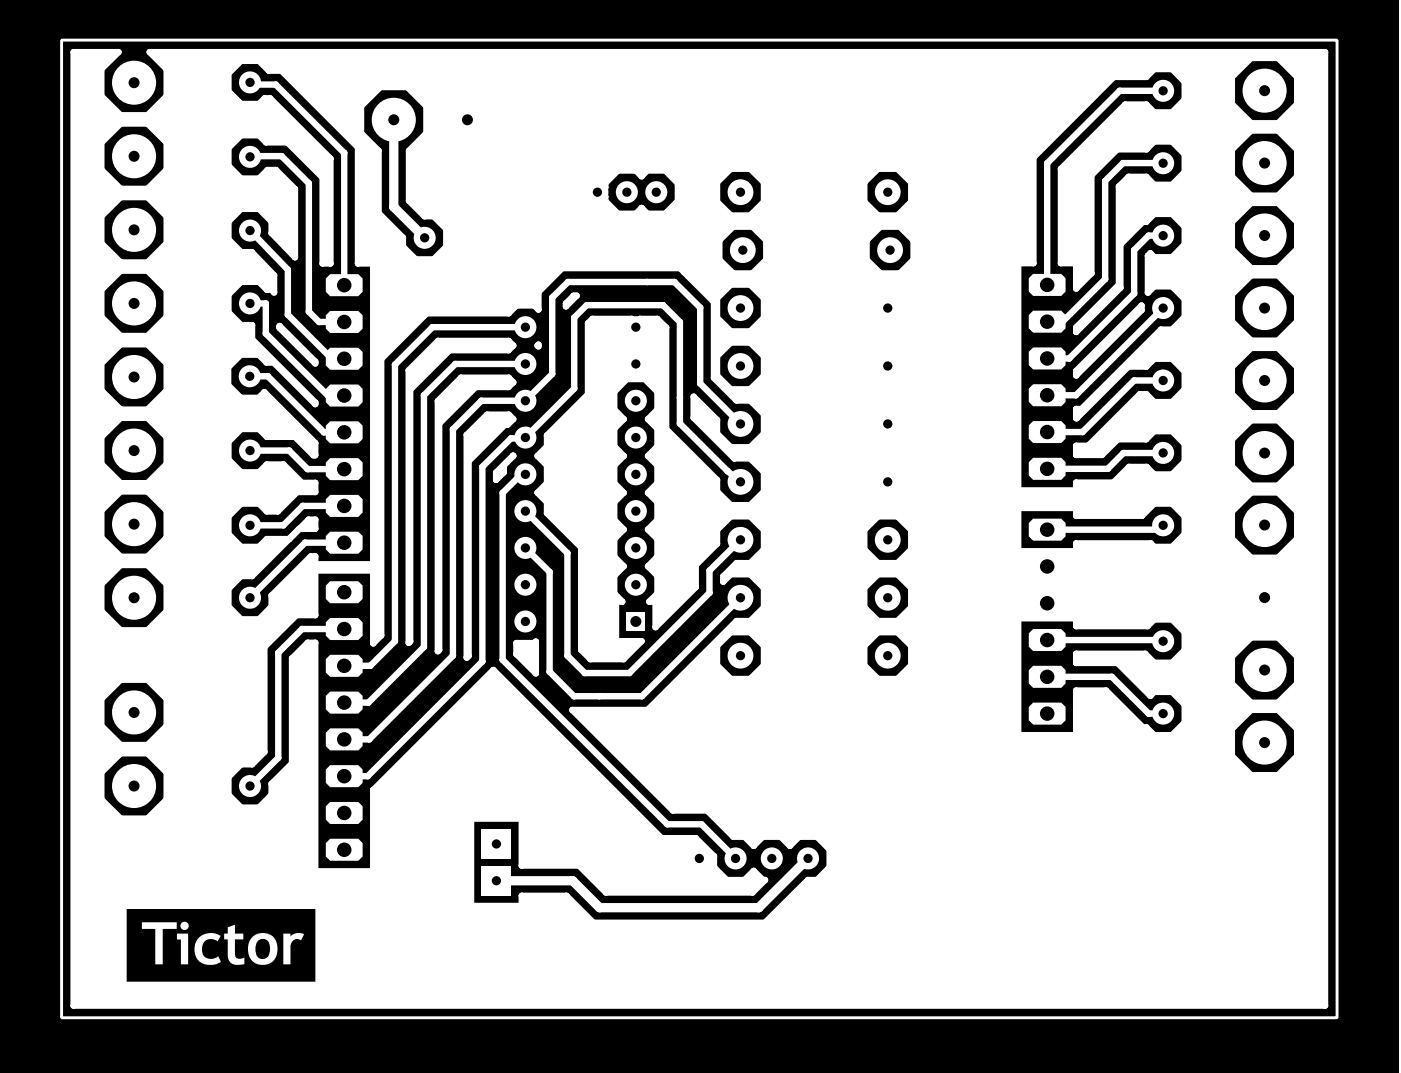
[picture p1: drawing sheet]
<svg xmlns="http://www.w3.org/2000/svg" width="97mm" height="74mm" viewBox="0 0 97 74" stroke-linecap="round" stroke-linejoin="round" font-family="sans-serif">
<defs><g id="words">
<text font-size="4.7" fill="#fff" x="9.7" y="66.6">Tictor</text>
</g></defs>
<path d="M0 0h96.5v74.1h-96.5z" fill="#000"/>
<path d="M79.2 49.3h1" fill="none" stroke="#fff" stroke-width=".44"/>
<circle cx="79.2" cy="49.3" r=".22" fill="#fff"/>
<path d="M76.7 46.7l2.5 2.6" fill="none" stroke="#fff" stroke-width=".44"/>
<circle cx="76.7" cy="46.7" r=".22" fill="#fff"/>
<path d="M72.2 46.7h4.5M80.2 44.2v.1" fill="none" stroke="#fff" stroke-width=".44"/>
<circle cx="80.2" cy="44.2" r=".22" fill="#fff"/>
<path d="M80.2 36.3l-.3 .3M72.2 44.2h8" fill="none" stroke="#fff" stroke-width=".44"/>
<circle cx="79.9" cy="36.6" r=".22" fill="#fff"/>
<path d="M72.2 36.6h7.7M80.2 31.3h.1" fill="none" stroke="#fff" stroke-width=".44"/>
<circle cx="80.2" cy="31.3" r=".22" fill="#fff"/>
<path d="M77.5 31.3h2.7" fill="none" stroke="#fff" stroke-width=".44"/>
<circle cx="77.5" cy="31.3" r=".22" fill="#fff"/>
<path d="M77.5 31.3l-1.1 1.1" fill="none" stroke="#fff" stroke-width=".44"/>
<circle cx="76.4" cy="32.4" r=".22" fill="#fff"/>
<path d="M72.2 32.4h4.2M78.2 26.3h2" fill="none" stroke="#fff" stroke-width=".44"/>
<circle cx="78.2" cy="26.3" r=".22" fill="#fff"/>
<path d="M78.2 26.3l-3.5 3.5" fill="none" stroke="#fff" stroke-width=".44"/>
<circle cx="74.7" cy="29.8" r=".22" fill="#fff"/>
<path d="M72.2 29.8h2.5M80.2 21.3l-6 6" fill="none" stroke="#fff" stroke-width=".44"/>
<circle cx="74.2" cy="27.3" r=".22" fill="#fff"/>
<path d="M79.2 16.3h1M72.2 27.3h2" fill="none" stroke="#fff" stroke-width=".44"/>
<circle cx="79.2" cy="16.3" r=".22" fill="#fff"/>
<path d="M79.2 16.3l-1 1" fill="none" stroke="#fff" stroke-width=".44"/>
<circle cx="78.2" cy="17.3" r=".22" fill="#fff"/>
<path d="M78.2 17.3v3" fill="none" stroke="#fff" stroke-width=".44"/>
<circle cx="78.2" cy="20.3" r=".22" fill="#fff"/>
<path d="M78.2 20.3l-4.4 4.4" fill="none" stroke="#fff" stroke-width=".44"/>
<circle cx="73.8" cy="24.7" r=".22" fill="#fff"/>
<path d="M80.2 11.3h.1M72.2 24.7h1.6" fill="none" stroke="#fff" stroke-width=".44"/>
<circle cx="80.2" cy="11.3" r=".22" fill="#fff"/>
<path d="M77.5 11.3h2.7" fill="none" stroke="#fff" stroke-width=".44"/>
<circle cx="77.5" cy="11.3" r=".22" fill="#fff"/>
<path d="M77.5 11.3l-1.3 1.2" fill="none" stroke="#fff" stroke-width=".44"/>
<circle cx="76.2" cy="12.5" r=".22" fill="#fff"/>
<path d="M76.2 12.5v6.8" fill="none" stroke="#fff" stroke-width=".44"/>
<circle cx="76.2" cy="19.3" r=".22" fill="#fff"/>
<path d="M76.2 19.3l-2.9 2.9" fill="none" stroke="#fff" stroke-width=".44"/>
<circle cx="73.3" cy="22.2" r=".22" fill="#fff"/>
<path d="M77.2 6.3h3M72.2 22.2h1.1" fill="none" stroke="#fff" stroke-width=".44"/>
<circle cx="77.2" cy="6.3" r=".22" fill="#fff"/>
<path d="M77.2 6.3l-5 5" fill="none" stroke="#fff" stroke-width=".44"/>
<circle cx="72.2" cy="11.3" r=".22" fill="#fff"/>
<path d="M72.2 11.3v8.4M21 37.5l-3.8 3.8" fill="none" stroke="#fff" stroke-width=".44"/>
<circle cx="21" cy="37.5" r=".22" fill="#fff"/>
<path d="M17.2 36.3h2.3M21 37.5h2.7" fill="none" stroke="#fff" stroke-width=".44"/>
<circle cx="19.5" cy="36.3" r=".22" fill="#fff"/>
<path d="M20.9 34.9l-1.4 1.4" fill="none" stroke="#fff" stroke-width=".44"/>
<circle cx="20.9" cy="34.9" r=".22" fill="#fff"/>
<path d="M17.2 31.1h2.7M20.9 34.9h2.8" fill="none" stroke="#fff" stroke-width=".44"/>
<circle cx="19.9" cy="31.1" r=".22" fill="#fff"/>
<path d="M19.9 31.1l1.3 1.3" fill="none" stroke="#fff" stroke-width=".44"/>
<circle cx="21.2" cy="32.4" r=".22" fill="#fff"/>
<path d="M17.2 26h1.3M21.2 32.4h2.5" fill="none" stroke="#fff" stroke-width=".44"/>
<circle cx="18.5" cy="26" r=".22" fill="#fff"/>
<path d="M18.5 26l3.8 3.8" fill="none" stroke="#fff" stroke-width=".44"/>
<circle cx="22.3" cy="29.8" r=".22" fill="#fff"/>
<path d="M17.2 20.9h1.1M22.3 29.8h1.4" fill="none" stroke="#fff" stroke-width=".44"/>
<circle cx="18.3" cy="20.9" r=".22" fill="#fff"/>
<path d="M18.3 20.9v.1" fill="none" stroke="#fff" stroke-width=".44"/>
<circle cx="18.3" cy="21" r=".22" fill="#fff"/>
<path d="M18.3 21v2" fill="none" stroke="#fff" stroke-width=".44"/>
<circle cx="18.3" cy="23" r=".22" fill="#fff"/>
<path d="M18.3 23l4.4 4.4" fill="none" stroke="#fff" stroke-width=".44"/>
<circle cx="22.7" cy="27.4" r=".22" fill="#fff"/>
<path d="M22.7 27.3v.1" fill="none" stroke="#fff" stroke-width=".44"/>
<circle cx="22.7" cy="27.3" r=".22" fill="#fff"/>
<path d="M17.2 15.9l.1 .1M22.7 27.3h1" fill="none" stroke="#fff" stroke-width=".44"/>
<circle cx="17.3" cy="16" r=".22" fill="#fff"/>
<path d="M17.3 16l2.6 2.6" fill="none" stroke="#fff" stroke-width=".44"/>
<circle cx="19.9" cy="18.6" r=".22" fill="#fff"/>
<path d="M19.9 18.6v3.1" fill="none" stroke="#fff" stroke-width=".44"/>
<circle cx="19.9" cy="21.7" r=".22" fill="#fff"/>
<path d="M19.9 21.7l3 3.1" fill="none" stroke="#fff" stroke-width=".44"/>
<circle cx="22.9" cy="24.8" r=".22" fill="#fff"/>
<path d="M17.4 10.8h-.2M22.9 24.8h.8" fill="none" stroke="#fff" stroke-width=".44"/>
<circle cx="17.4" cy="10.8" r=".22" fill="#fff"/>
<path d="M17.4 10.8h2" fill="none" stroke="#fff" stroke-width=".44"/>
<circle cx="19.4" cy="10.8" r=".22" fill="#fff"/>
<path d="M19.4 10.8l1.9 1.9" fill="none" stroke="#fff" stroke-width=".44"/>
<circle cx="21.3" cy="12.7" r=".22" fill="#fff"/>
<path d="M21.3 12.7v8.8" fill="none" stroke="#fff" stroke-width=".44"/>
<circle cx="21.3" cy="21.5" r=".22" fill="#fff"/>
<path d="M21.3 21.5l.7 .7" fill="none" stroke="#fff" stroke-width=".44"/>
<circle cx="22" cy="22.2" r=".22" fill="#fff"/>
<path d="M17.2 5.7l.3 .1M22 22.2h1.7" fill="none" stroke="#fff" stroke-width=".44"/>
<circle cx="17.5" cy="5.8" r=".22" fill="#fff"/>
<path d="M17.5 5.8h1.5" fill="none" stroke="#fff" stroke-width=".44"/>
<circle cx="19" cy="5.8" r=".22" fill="#fff"/>
<path d="M19 5.8l4.7 4.8" fill="none" stroke="#fff" stroke-width=".44"/>
<circle cx="23.7" cy="10.6" r=".22" fill="#fff"/>
<path d="M23.7 10.6v9.1M36.2 30.2v.1" fill="none" stroke="#fff" stroke-width=".44"/>
<circle cx="36.2" cy="30.3" r=".22" fill="#fff"/>
<path d="M35.2 30.3h1" fill="none" stroke="#fff" stroke-width=".44"/>
<circle cx="35.2" cy="30.3" r=".22" fill="#fff"/>
<path d="M35.2 30.3l-1.9 1.9" fill="none" stroke="#fff" stroke-width=".44"/>
<circle cx="33.3" cy="32.2" r=".22" fill="#fff"/>
<path d="M33.3 32.2v13.5" fill="none" stroke="#fff" stroke-width=".44"/>
<circle cx="33.3" cy="45.7" r=".22" fill="#fff"/>
<path d="M33.3 45.7l-7.9 7.9" fill="none" stroke="#fff" stroke-width=".44"/>
<circle cx="25.4" cy="53.6" r=".22" fill="#fff"/>
<path d="M36.2 27.7h.1M23.7 53.6h1.7" fill="none" stroke="#fff" stroke-width=".44"/>
<circle cx="36.2" cy="27.7" r=".22" fill="#fff"/>
<path d="M33.2 27.7h3" fill="none" stroke="#fff" stroke-width=".44"/>
<circle cx="33.2" cy="27.7" r=".22" fill="#fff"/>
<path d="M33.2 27.7l-2 1.9" fill="none" stroke="#fff" stroke-width=".44"/>
<circle cx="31.2" cy="29.6" r=".22" fill="#fff"/>
<path d="M31.2 29.6v15.7" fill="none" stroke="#fff" stroke-width=".44"/>
<circle cx="31.2" cy="45.3" r=".22" fill="#fff"/>
<path d="M31.2 45.3l-5.7 5.7" fill="none" stroke="#fff" stroke-width=".44"/>
<circle cx="25.5" cy="51" r=".22" fill="#fff"/>
<path d="M36.2 25.1h.1M23.7 51h1.8" fill="none" stroke="#fff" stroke-width=".44"/>
<circle cx="36.2" cy="25.1" r=".22" fill="#fff"/>
<path d="M31.4 25.1h4.8" fill="none" stroke="#fff" stroke-width=".44"/>
<circle cx="31.4" cy="25.1" r=".22" fill="#fff"/>
<path d="M31.4 25.1l-2.2 2.2" fill="none" stroke="#fff" stroke-width=".44"/>
<circle cx="29.2" cy="27.3" r=".22" fill="#fff"/>
<path d="M29.2 27.3v17.4" fill="none" stroke="#fff" stroke-width=".44"/>
<circle cx="29.2" cy="44.7" r=".22" fill="#fff"/>
<path d="M29.2 44.7l-3.8 3.8" fill="none" stroke="#fff" stroke-width=".44"/>
<circle cx="25.4" cy="48.5" r=".22" fill="#fff"/>
<path d="M23.7 48.5h1.7" fill="none" stroke="#fff" stroke-width=".44"/>
<circle cx="36.2" cy="22.6" r=".22" fill="#fff"/>
<circle cx="36.2" cy="22.6" r=".22" fill="#fff"/>
<path d="M29.8 22.6h6.4" fill="none" stroke="#fff" stroke-width=".44"/>
<circle cx="29.8" cy="22.6" r=".22" fill="#fff"/>
<path d="M29.8 22.6l-2.6 2.6" fill="none" stroke="#fff" stroke-width=".44"/>
<circle cx="27.2" cy="25.2" r=".22" fill="#fff"/>
<path d="M27.2 25.2v19.1" fill="none" stroke="#fff" stroke-width=".44"/>
<circle cx="27.2" cy="44.3" r=".22" fill="#fff"/>
<path d="M27.2 44.3l-1.7 1.7" fill="none" stroke="#fff" stroke-width=".44"/>
<circle cx="25.5" cy="46" r=".22" fill="#fff"/>
<path d="M19.2 52.3l-2 2M23.7 46h1.8" fill="none" stroke="#fff" stroke-width=".44"/>
<circle cx="19.2" cy="52.3" r=".22" fill="#fff"/>
<path d="M19.2 45.1v7.2" fill="none" stroke="#fff" stroke-width=".44"/>
<circle cx="19.2" cy="45.1" r=".22" fill="#fff"/>
<path d="M20.8 43.4l-1.6 1.7" fill="none" stroke="#fff" stroke-width=".44"/>
<circle cx="20.8" cy="43.4" r=".22" fill="#fff"/>
<path d="M20.8 43.4h2.9" fill="none" stroke="#fff" stroke-width=".44"/>
<path d="M27.2 14.3l2.1 2.1" fill="none" stroke="#fff" stroke-width=".64"/>
<circle cx="27.2" cy="14.3" r=".32" fill="#fff"/>
<path d="M27.2 8.3v6M37.2 13.3h4" fill="none" stroke="#fff" stroke-width=".64"/>
<circle cx="37.2" cy="13.3" r=".32" fill="#fff"/>
<path d="M32.2 8.3l5 5M34.2 60.8h5.3" fill="none" stroke="#fff" stroke-width=".64"/>
<circle cx="39.5" cy="60.8" r=".32" fill="#fff"/>
<path d="M39.5 60.8l1.9 1.9" fill="none" stroke="#fff" stroke-width=".64"/>
<circle cx="41.4" cy="62.7" r=".32" fill="#fff"/>
<path d="M41.4 62.7h10.9" fill="none" stroke="#fff" stroke-width=".64"/>
<circle cx="52.3" cy="62.7" r=".32" fill="#fff"/>
<path d="M55.7 59.3l-3.4 3.4" fill="none" stroke="#fff" stroke-width=".64"/>
<path d="M36 32.7h.2" fill="none" stroke="#fff" stroke-width=".44"/>
<circle cx="36" cy="32.7" r=".22" fill="#fff"/>
<path d="M36 32.7l-1.3 1.3" fill="none" stroke="#fff" stroke-width=".44"/>
<circle cx="34.7" cy="34" r=".22" fill="#fff"/>
<path d="M34.7 34v11.6" fill="none" stroke="#fff" stroke-width=".44"/>
<circle cx="34.7" cy="45.6" r=".22" fill="#fff"/>
<path d="M34.7 45.6l11.3 11.3" fill="none" stroke="#fff" stroke-width=".44"/>
<circle cx="46" cy="56.9" r=".22" fill="#fff"/>
<path d="M46 56.9h2.4" fill="none" stroke="#fff" stroke-width=".44"/>
<circle cx="48.4" cy="56.9" r=".22" fill="#fff"/>
<path d="M36.2 37.8l1.7 1.7M48.4 56.9l2.3 2.4" fill="none" stroke="#fff" stroke-width=".44"/>
<circle cx="37.9" cy="39.5" r=".22" fill="#fff"/>
<path d="M37.9 39.5v6.9" fill="none" stroke="#fff" stroke-width=".44"/>
<circle cx="37.9" cy="46.4" r=".22" fill="#fff"/>
<path d="M37.9 46.4l1.7 1.7" fill="none" stroke="#fff" stroke-width=".44"/>
<circle cx="39.6" cy="48.1" r=".22" fill="#fff"/>
<path d="M39.6 48.1h1.7" fill="none" stroke="#fff" stroke-width=".44"/>
<circle cx="41.3" cy="48.1" r=".22" fill="#fff"/>
<path d="M41.3 48.1h3" fill="none" stroke="#fff" stroke-width=".44"/>
<circle cx="44.3" cy="48.1" r=".22" fill="#fff"/>
<path d="M36.2 35.3l2.9 2.9M51.1 41.3l-6.8 6.8" fill="none" stroke="#fff" stroke-width=".44"/>
<circle cx="39.1" cy="38.2" r=".22" fill="#fff"/>
<path d="M39.1 38.2v7.1" fill="none" stroke="#fff" stroke-width=".44"/>
<circle cx="39.1" cy="45.3" r=".22" fill="#fff"/>
<path d="M39.1 45.3l1.2 1.2" fill="none" stroke="#fff" stroke-width=".44"/>
<circle cx="40.3" cy="46.5" r=".22" fill="#fff"/>
<path d="M40.3 46.5h3.1" fill="none" stroke="#fff" stroke-width=".44"/>
<circle cx="43.4" cy="46.5" r=".22" fill="#fff"/>
<path d="M48.9 40.9l-5.5 5.6" fill="none" stroke="#fff" stroke-width=".44"/>
<circle cx="48.9" cy="40.9" r=".22" fill="#fff"/>
<path d="M48.9 39.4v1.5" fill="none" stroke="#fff" stroke-width=".44"/>
<circle cx="48.9" cy="39.4" r=".22" fill="#fff"/>
<path d="M38.1 25.8l-1.9 1.9M51.1 37.3l-2.2 2.1" fill="none" stroke="#fff" stroke-width=".44"/>
<circle cx="38.1" cy="25.8" r=".22" fill="#fff"/>
<path d="M38.1 20.5v5.3" fill="none" stroke="#fff" stroke-width=".44"/>
<circle cx="38.1" cy="20.5" r=".22" fill="#fff"/>
<path d="M39.2 19.5l-1.1 1" fill="none" stroke="#fff" stroke-width=".44"/>
<circle cx="39.2" cy="19.5" r=".22" fill="#fff"/>
<path d="M39.2 19.5h5.4" fill="none" stroke="#fff" stroke-width=".44"/>
<circle cx="44.6" cy="19.5" r=".22" fill="#fff"/>
<path d="M44.6 19.5h1.9" fill="none" stroke="#fff" stroke-width=".44"/>
<circle cx="46.5" cy="19.5" r=".22" fill="#fff"/>
<path d="M46.5 19.5l1.8 1.7" fill="none" stroke="#fff" stroke-width=".44"/>
<circle cx="48.3" cy="21.2" r=".22" fill="#fff"/>
<path d="M48.3 21.2v5.3" fill="none" stroke="#fff" stroke-width=".44"/>
<circle cx="48.3" cy="26.5" r=".22" fill="#fff"/>
<path d="M39.6 26.8l-3.4 3.4M48.3 26.5l2.8 2.8" fill="none" stroke="#fff" stroke-width=".44"/>
<circle cx="39.6" cy="26.8" r=".22" fill="#fff"/>
<path d="M39.6 21.9v4.9" fill="none" stroke="#fff" stroke-width=".44"/>
<circle cx="39.6" cy="21.9" r=".22" fill="#fff"/>
<path d="M40.5 21.1l-.9 .8" fill="none" stroke="#fff" stroke-width=".44"/>
<circle cx="40.5" cy="21.1" r=".22" fill="#fff"/>
<path d="M40.5 21.1h5.2" fill="none" stroke="#fff" stroke-width=".44"/>
<circle cx="45.7" cy="21.1" r=".22" fill="#fff"/>
<path d="M45.7 21.1l1.2 1.1" fill="none" stroke="#fff" stroke-width=".44"/>
<circle cx="46.9" cy="22.2" r=".22" fill="#fff"/>
<path d="M46.9 22.2v5.3" fill="none" stroke="#fff" stroke-width=".44"/>
<circle cx="46.9" cy="27.5" r=".22" fill="#fff"/>
<path d="M46.9 27.5v1.7" fill="none" stroke="#fff" stroke-width=".44"/>
<circle cx="46.9" cy="29.2" r=".22" fill="#fff"/>
<path d="M46.9 29.2l3.3 3.3" fill="none" stroke="#fff" stroke-width=".44"/>
<circle cx="50.2" cy="32.5" r=".22" fill="#fff"/>
<path d="M50.2 32.5l.9 .8" fill="none" stroke="#fff" stroke-width=".44"/>
<circle cx="80.2" cy="49.3" r=".76" fill="#fff"/>
<circle cx="80.2" cy="49.3" r=".32" fill="#000"/>
<circle cx="80.2" cy="44.3" r=".76" fill="#fff"/>
<circle cx="80.2" cy="44.3" r=".32" fill="#000"/>
<circle cx="80.2" cy="36.3" r=".76" fill="#fff"/>
<circle cx="80.2" cy="36.3" r=".32" fill="#000"/>
<circle cx="80.2" cy="31.3" r=".76" fill="#fff"/>
<circle cx="80.2" cy="31.3" r=".32" fill="#000"/>
<circle cx="80.2" cy="26.3" r=".76" fill="#fff"/>
<circle cx="80.2" cy="26.3" r=".32" fill="#000"/>
<circle cx="80.2" cy="21.3" r=".76" fill="#fff"/>
<circle cx="80.2" cy="21.3" r=".32" fill="#000"/>
<circle cx="80.2" cy="16.3" r=".76" fill="#fff"/>
<circle cx="80.2" cy="16.3" r=".32" fill="#000"/>
<circle cx="80.2" cy="11.3" r=".76" fill="#fff"/>
<circle cx="80.2" cy="11.3" r=".32" fill="#000"/>
<circle cx="80.2" cy="6.3" r=".76" fill="#fff"/>
<circle cx="80.2" cy="6.3" r=".32" fill="#000"/>
<circle cx="17.2" cy="41.3" r=".76" fill="#fff"/>
<circle cx="17.2" cy="41.3" r=".32" fill="#000"/>
<circle cx="17.2" cy="36.3" r=".76" fill="#fff"/>
<circle cx="17.2" cy="36.3" r=".32" fill="#000"/>
<circle cx="17.2" cy="31.1" r=".76" fill="#fff"/>
<circle cx="17.2" cy="31.1" r=".32" fill="#000"/>
<circle cx="17.2" cy="26" r=".76" fill="#fff"/>
<circle cx="17.2" cy="26" r=".32" fill="#000"/>
<circle cx="17.2" cy="21" r=".76" fill="#fff"/>
<circle cx="17.2" cy="20.9" r=".32" fill="#000"/>
<circle cx="17.2" cy="15.9" r=".76" fill="#fff"/>
<circle cx="17.2" cy="15.9" r=".32" fill="#000"/>
<circle cx="17.2" cy="10.8" r=".76" fill="#fff"/>
<circle cx="17.2" cy="10.8" r=".32" fill="#000"/>
<circle cx="17.2" cy="5.7" r=".76" fill="#fff"/>
<circle cx="17.2" cy="5.7" r=".32" fill="#000"/>
<circle cx="17.2" cy="54.3" r=".76" fill="#fff"/>
<circle cx="17.2" cy="54.3" r=".32" fill="#000"/>
<circle cx="29.3" cy="16.4" r=".76" fill="#fff"/>
<circle cx="29.3" cy="16.4" r=".32" fill="#000"/>
<g fill="#fff">
<path d="M5.1 3.6h3.1l-1.2 1.2v1.8l1.3 1.4h1.9l1.3-1.4v-1.8l-1.2-1.2h81.1v65.8h-86.3zM8.5 62.5h13.5v5.5h-13.5zM70.2 42.7h4v.5h5l.4-.4h1.3l.8 .8v1.3l-.8 .9h-1.3l-.6-.7h-4.8v.7h2.9l2.3 2.2 .2-.2h1.3l.8 .8v1.3l-.8 .9h-1.3l-.5-.6h-.3l-2.5-2.5h-2.1v3.1h-4zM71.5 41.6a.78 .78 0 0 1 1.5 0 .78 .78 0 0 1-1.5 0zM71.5 39.1a.78 .78 0 0 1 1.5 0 .78 .78 0 0 1-1.5 0zM70.2 35.1h4v.5h4.6l.8-.8h1.3l.8 .8v1.3l-.8 .9h-1.3l-.2-.3h-5.2v.6h-4zM76.8 5.3h2.3l.5-.5h1.3l.8 .8v1.3l-.8 .9h-1.3l-.5-.6h-1.5l-4.4 4.5v6.5h1v1.7l1.1-1v-6.8l1.8-1.8h2l.5-.5h1.3l.8 .8v1.3l-.8 .9h-1.3l-.5-.6h-1.2l-.7 .7v6.8l-3 2.9v.3l3.1-3v-3l1.5-1.6h.3l.5-.5h1.3l.8 .8v1.3l-.8 .9h-1.3l-.2-.3-.2 .2v2.5l.4-.4h1.3l.8 .8v1.3l-.8 .9h-.8l-5.5 5.4h-.4v.7l3.6-3.6h1.3l.5-.5h1.3l.8 .8v1.3l-.8 .9h-1.3l-.5-.6h-.5l-3.5 3.6h-.9v.6h1.8l1.1-1.1h2l.5-.5h1.3l.8 .8v1.3l-.8 .9h-1.3l-.5-.6h-1.2l-1.1 1.1h-2.6v.6h-4v-15.7h1.1v-7.3zM15.8 5.1l.8-.9h1.3l.6 .7h.9l5.3 5.3v8h1v20.8h-4v-.6h-.3l-2.7 2.7v.8l-.8 .9h-1.3l-.8-.9v-1.3l.8-.8h.8l3.2-3.3h1.1v-.6h-.4l-1.4 1.3h-1.5l-.5 .6h-1.3l-.8-.9v-1.3l.8-.8h1.3l.5 .5h.8l1.3-1.3h1.2v-.7h-.9l-1.2-1.2h-1.2l-.5 .5h-1.3l-.8-.9v-1.2l.8-.9h1.3l.5 .6h1.9l1.3 1.2h.1v-.8l-3.5-3.5-.4 .4h-1.2l-.9-.9v-1.2l.9-.9h1.2l.6 .5h.5l2.8 2.9v-.1l-4.3-4.4v-1h-.8l-.8-.8v-1.3l.8-.8h1.3l.5 .5h.3l.2 .2v-1.2l-1.5-1.6h-.8l-.8-.9v-1.2l.8-.9h1.3l.8 .9v.8l1.6 1.7v-4.8l-1.3-1.3h-.5l-.6 .6h-1.3l-.8-.9v-1.2l.8-.9h1.3l.5 .5h1.4l2.5 2.5v5.9h.5v-7.3l-4.2-4.1h-.3l-.4 .4h-1.3l-.8-.9zM29.4 21.6h5.7l.5-.5h1.3l.2 .3v-1.2l1.7-1.7h8.1l2.4 2.3v5.3l1.5 1.5h1l.9 1v1.3l-.9 1h-1.4l-.9-1v-.9l-1.6-1.6v1.4l2.8 2.8h1.1l.9 1v1.3l-.9 1h-1.4l-.9-1v-.8l-3.5-3.5v-7l-.7-.6h-1.2l.4 .3v.5l-.4 .4h-.5l-.3-.4v-.5l.3-.3h-2.7l-.3 .3v4.9l-2.9 2.9v.7l-.6 .7 .6 .6v1.3l-.6 .6 .6 .7v.7l2.4 2.4v7.1l.6 .6h2.3l1.3-1.2h-1.8v-2.8h.4l-.5-.5v-1.3l.6-.6-.6-.7v-1.2l.6-.6-.6-.7v-1.2l.6-.7-.6-.6v-1.3l.6-.6-.6-.7v-1.2l.6-.7-.6-.6v-1.3l.8-.8h1.3l.9 .8v1.3l-.7 .6 .7 .7v1.2l-.7 .7 .7 .6v1.3l-.7 .6 .7 .7v1.2l-.7 .7 .7 .6v1.2l-.7 .7 .7 .6v1.3l-.6 .5h.4v1.8l2.8-2.8v-1.5l1.5-1.5v-.9l.9-1h1.4l.9 1v1.3l-.9 1h-1l-.9 .9v.4l.5-.6h1.4l.9 1v1.3l-.9 1h-1l-6.1 6.1h-5.2l6.9 7h2.4l1.8 1.8h.8l.6 .6 .6-.6h1.3l.6 .6 .6-.6h1.3l.8 .8v1.3l-.8 .9h-.7l-2.9 2.9h-11.9l-1.8-1.9h-3.1v.7h-3.5v-6h3.5v3.3h3.9l1.9 1.8h10.1l.9-.8h-.2l-.6-.7-.6 .7h-1.3l-.8-.9v-.8l-1.3-1.2h-2.4l-11.6-11.6-8.3 8.2v5.7h-4v-15.8h-.5l-1.1 1.1v7.2l-1.4 1.4v.8l-.8 .9h-1.3l-.8-.9v-1.3l.8-.8h.8l.8-.9v-7.2l2.2-2.2h1.3v-3.1h4v5l.6-.5v-19.1zM84.8 51.3a2.45 2.45 0 0 1 4.9 0 2.45 2.45 0 0 1-4.9 0zM84.8 46.3a2.45 2.45 0 0 1 4.9 0 2.45 2.45 0 0 1-4.9 0zM86.2 41.3a1.07 1.07 0 0 1 2.1 0 1.07 1.07 0 0 1-2.1 0zM84.8 36.3a2.45 2.45 0 0 1 4.9 0 2.45 2.45 0 0 1-4.9 0zM84.8 31.3a2.45 2.45 0 0 1 4.9 0 2.45 2.45 0 0 1-4.9 0zM84.8 26.3a2.45 2.45 0 0 1 4.9 0 2.45 2.45 0 0 1-4.9 0zM84.8 21.3a2.45 2.45 0 0 1 4.9 0 2.45 2.45 0 0 1-4.9 0zM84.8 16.3a2.45 2.45 0 0 1 4.9 0 2.45 2.45 0 0 1-4.9 0zM84.8 11.3a2.45 2.45 0 0 1 4.9 0 2.45 2.45 0 0 1-4.9 0zM84.8 6.3a2.45 2.45 0 0 1 4.9 0 2.45 2.45 0 0 1-4.9 0zM6.8 41.3a2.45 2.45 0 0 1 4.9 0 2.45 2.45 0 0 1-4.9 0zM6.8 36.2a2.45 2.45 0 0 1 4.9 0 2.45 2.45 0 0 1-4.9 0zM6.8 31.1a2.45 2.45 0 0 1 4.9 0 2.45 2.45 0 0 1-4.9 0zM6.8 26a2.45 2.45 0 0 1 4.9 0 2.45 2.45 0 0 1-4.9 0zM6.8 20.9a2.45 2.45 0 0 1 4.9 0 2.45 2.45 0 0 1-4.9 0zM6.8 15.9a2.45 2.45 0 0 1 4.9 0 2.45 2.45 0 0 1-4.9 0zM6.8 10.8a2.45 2.45 0 0 1 4.9 0 2.45 2.45 0 0 1-4.9 0zM47.6 59.3a.65 .65 0 0 1 1.3 0 .65 .65 0 0 1-1.3 0zM43.2 25.1a.65 .65 0 0 1 1.3 0 .65 .65 0 0 1-1.3 0zM59.5 37.3a1.75 1.75 0 0 1 3.5 0 1.75 1.75 0 0 1-3.5 0zM59.5 41.3a1.75 1.75 0 0 1 3.5 0 1.75 1.75 0 0 1-3.5 0zM59.5 45.3a1.75 1.75 0 0 1 3.5 0 1.75 1.75 0 0 1-3.5 0zM49.3 45.3a1.75 1.75 0 0 1 3.5 0 1.75 1.75 0 0 1-3.5 0zM60.6 33.3a.65 .65 0 0 1 1.3 0 .65 .65 0 0 1-1.3 0zM60.6 29.3a.65 .65 0 0 1 1.3 0 .65 .65 0 0 1-1.3 0zM60.6 25.3a.65 .65 0 0 1 1.3 0 .65 .65 0 0 1-1.3 0zM49.3 25.3a1.75 1.75 0 0 1 3.5 0 1.75 1.75 0 0 1-3.5 0zM60.6 21.3a.65 .65 0 0 1 1.3 0 .65 .65 0 0 1-1.3 0zM49.3 21.3a1.75 1.75 0 0 1 3.5 0 1.75 1.75 0 0 1-3.5 0zM6.8 54.3a2.45 2.45 0 0 1 4.9 0 2.45 2.45 0 0 1-4.9 0zM6.8 49.2a2.45 2.45 0 0 1 4.9 0 2.45 2.45 0 0 1-4.9 0zM31.2 8.3a1.07 1.07 0 0 1 2.1 0 1.07 1.07 0 0 1-2.1 0zM24.9 7.3l1.3-1.3h1.9l1.3 1.3v1.9l-1.2 1.2v3.5l1.1 1h.6l.9 .9v1.2l-.9 .9h-1.2l-.9-.9v-.6l-1.7-1.7v-4.3l-1.2-1.2zM41 12.7h.5l.3 .2v-.3l.8-.8h1.3l.4 .4 .4-.4h1.2l.9 .8v1.3l-.9 .9h-1.2l-.4-.4-.4 .4h-1.3l-.8-.9v-.3l-.3 .3h-.5l-.4-.4v-.5zM59.7 17.3a1.75 1.75 0 0 1 3.5 0 1.75 1.75 0 0 1-3.5 0zM49.5 17.3a1.75 1.75 0 0 1 3.5 0 1.75 1.75 0 0 1-3.5 0zM59.5 13.3a1.75 1.75 0 0 1 3.5 0 1.75 1.75 0 0 1-3.5 0zM49.3 13.3a1.75 1.75 0 0 1 3.5 0 1.75 1.75 0 0 1-3.5 0z" fill-rule="evenodd"/>
<circle cx="91.4" cy="69.4" r=".22"/>
</g>
<path d="M5.1 69.4h86.3" fill="none" stroke="#fff" stroke-width=".44"/>
<circle cx="5.1" cy="69.4" r=".22" fill="#fff"/>
<path d="M5.1 3.6v65.8" fill="none" stroke="#fff" stroke-width=".44"/>
<circle cx="5.1" cy="3.6" r=".22" fill="#fff"/>
<path d="M5.1 3.6h3.1" fill="none" stroke="#fff" stroke-width=".44"/>
<circle cx="8.2" cy="3.6" r=".22" fill="#fff"/>
<path d="M8.2 3.6l-1.2 1.2" fill="none" stroke="#fff" stroke-width=".44"/>
<circle cx="7" cy="4.8" r=".22" fill="#fff"/>
<path d="M7 4.8v1.8" fill="none" stroke="#fff" stroke-width=".44"/>
<circle cx="7" cy="6.6" r=".22" fill="#fff"/>
<path d="M7 6.6l1.3 1.4" fill="none" stroke="#fff" stroke-width=".44"/>
<circle cx="8.3" cy="8" r=".22" fill="#fff"/>
<path d="M8.3 8h1.9" fill="none" stroke="#fff" stroke-width=".44"/>
<circle cx="10.2" cy="8" r=".22" fill="#fff"/>
<path d="M11.5 6.6l-1.3 1.4" fill="none" stroke="#fff" stroke-width=".44"/>
<circle cx="11.5" cy="6.6" r=".22" fill="#fff"/>
<path d="M11.5 4.8v1.8" fill="none" stroke="#fff" stroke-width=".44"/>
<circle cx="11.5" cy="4.8" r=".22" fill="#fff"/>
<path d="M10.3 3.6l1.2 1.2" fill="none" stroke="#fff" stroke-width=".44"/>
<circle cx="10.3" cy="3.6" r=".22" fill="#fff"/>
<path d="M10.3 3.6h81.1" fill="none" stroke="#fff" stroke-width=".44"/>
<circle cx="91.4" cy="3.6" r=".22" fill="#fff"/>
<path d="M91.4 3.6v65.8" fill="none" stroke="#fff" stroke-width=".44"/>
<circle cx="22" cy="62.5" r=".22" fill="#fff"/>
<path d="M22 62.5v5.5" fill="none" stroke="#fff" stroke-width=".44"/>
<circle cx="22" cy="68" r=".22" fill="#fff"/>
<path d="M8.5 68h13.5" fill="none" stroke="#fff" stroke-width=".44"/>
<circle cx="8.5" cy="68" r=".22" fill="#fff"/>
<path d="M8.5 62.5v5.5" fill="none" stroke="#fff" stroke-width=".44"/>
<circle cx="8.5" cy="62.5" r=".22" fill="#fff"/>
<path d="M8.5 62.5h13.5" fill="none" stroke="#fff" stroke-width=".44"/>
<circle cx="74.2" cy="43.2" r=".22" fill="#fff"/>
<path d="M74.2 43.2h5" fill="none" stroke="#fff" stroke-width=".44"/>
<circle cx="79.2" cy="43.2" r=".22" fill="#fff"/>
<path d="M79.6 42.8l-.4 .4" fill="none" stroke="#fff" stroke-width=".44"/>
<circle cx="79.6" cy="42.8" r=".22" fill="#fff"/>
<path d="M79.6 42.8h1.3" fill="none" stroke="#fff" stroke-width=".44"/>
<circle cx="80.9" cy="42.8" r=".22" fill="#fff"/>
<path d="M80.9 42.8l.8 .8" fill="none" stroke="#fff" stroke-width=".44"/>
<circle cx="81.7" cy="43.6" r=".22" fill="#fff"/>
<path d="M81.7 43.6v1.3" fill="none" stroke="#fff" stroke-width=".44"/>
<circle cx="81.7" cy="44.9" r=".22" fill="#fff"/>
<path d="M81.7 44.9l-.8 .9" fill="none" stroke="#fff" stroke-width=".44"/>
<circle cx="80.9" cy="45.8" r=".22" fill="#fff"/>
<path d="M79.6 45.8h1.3" fill="none" stroke="#fff" stroke-width=".44"/>
<circle cx="79.6" cy="45.8" r=".22" fill="#fff"/>
<path d="M79 45.1l.6 .7" fill="none" stroke="#fff" stroke-width=".44"/>
<circle cx="79" cy="45.1" r=".22" fill="#fff"/>
<path d="M74.2 45.1h4.8" fill="none" stroke="#fff" stroke-width=".44"/>
<circle cx="74.2" cy="45.1" r=".22" fill="#fff"/>
<path d="M74.2 45.1v.7" fill="none" stroke="#fff" stroke-width=".44"/>
<circle cx="74.2" cy="45.8" r=".22" fill="#fff"/>
<path d="M74.2 45.8h2.9" fill="none" stroke="#fff" stroke-width=".44"/>
<circle cx="77.1" cy="45.8" r=".22" fill="#fff"/>
<path d="M77.1 45.8l2.3 2.2" fill="none" stroke="#fff" stroke-width=".44"/>
<circle cx="79.4" cy="48" r=".22" fill="#fff"/>
<path d="M79.6 47.8l-.2 .2" fill="none" stroke="#fff" stroke-width=".44"/>
<circle cx="79.6" cy="47.8" r=".22" fill="#fff"/>
<path d="M79.6 47.8h1.3" fill="none" stroke="#fff" stroke-width=".44"/>
<circle cx="80.9" cy="47.8" r=".22" fill="#fff"/>
<path d="M80.9 47.8l.8 .8" fill="none" stroke="#fff" stroke-width=".44"/>
<circle cx="81.7" cy="48.6" r=".22" fill="#fff"/>
<path d="M81.7 48.6v1.3" fill="none" stroke="#fff" stroke-width=".44"/>
<circle cx="81.7" cy="49.9" r=".22" fill="#fff"/>
<path d="M81.7 49.9l-.8 .9" fill="none" stroke="#fff" stroke-width=".44"/>
<circle cx="80.9" cy="50.8" r=".22" fill="#fff"/>
<path d="M79.6 50.8h1.3" fill="none" stroke="#fff" stroke-width=".44"/>
<circle cx="79.6" cy="50.8" r=".22" fill="#fff"/>
<path d="M79.1 50.2l.5 .6" fill="none" stroke="#fff" stroke-width=".44"/>
<circle cx="79.1" cy="50.2" r=".22" fill="#fff"/>
<path d="M78.8 50.2h.3" fill="none" stroke="#fff" stroke-width=".44"/>
<circle cx="78.8" cy="50.2" r=".22" fill="#fff"/>
<path d="M76.3 47.7l2.5 2.5" fill="none" stroke="#fff" stroke-width=".44"/>
<circle cx="76.3" cy="47.7" r=".22" fill="#fff"/>
<path d="M74.2 47.7h2.1" fill="none" stroke="#fff" stroke-width=".44"/>
<circle cx="74.2" cy="47.7" r=".22" fill="#fff"/>
<path d="M74.2 47.7v3.1" fill="none" stroke="#fff" stroke-width=".44"/>
<circle cx="74.2" cy="50.8" r=".22" fill="#fff"/>
<path d="M70.2 50.8h4" fill="none" stroke="#fff" stroke-width=".44"/>
<circle cx="70.2" cy="50.8" r=".22" fill="#fff"/>
<path d="M70.2 42.7v8.1" fill="none" stroke="#fff" stroke-width=".44"/>
<circle cx="70.2" cy="42.7" r=".22" fill="#fff"/>
<path d="M70.2 42.7h4" fill="none" stroke="#fff" stroke-width=".44"/>
<circle cx="74.2" cy="42.7" r=".22" fill="#fff"/>
<path d="M74.2 42.7v.5" fill="none" stroke="#fff" stroke-width=".44"/>
<circle cx="71.9" cy="40.9" r=".22" fill="#fff"/>
<path d="M71.9 40.9h.6" fill="none" stroke="#fff" stroke-width=".44"/>
<circle cx="72.5" cy="40.9" r=".22" fill="#fff"/>
<path d="M72.5 40.9l.5 .4" fill="none" stroke="#fff" stroke-width=".44"/>
<circle cx="73" cy="41.3" r=".22" fill="#fff"/>
<path d="M73 41.3v.6" fill="none" stroke="#fff" stroke-width=".44"/>
<circle cx="73" cy="41.9" r=".22" fill="#fff"/>
<path d="M73 41.9l-.5 .5" fill="none" stroke="#fff" stroke-width=".44"/>
<circle cx="72.5" cy="42.4" r=".22" fill="#fff"/>
<path d="M71.9 42.4h.6" fill="none" stroke="#fff" stroke-width=".44"/>
<circle cx="71.9" cy="42.4" r=".22" fill="#fff"/>
<path d="M71.5 41.9l.4 .5" fill="none" stroke="#fff" stroke-width=".44"/>
<circle cx="71.5" cy="41.9" r=".22" fill="#fff"/>
<path d="M71.5 41.3v.6" fill="none" stroke="#fff" stroke-width=".44"/>
<circle cx="71.5" cy="41.3" r=".22" fill="#fff"/>
<path d="M71.9 40.9l-.4 .4" fill="none" stroke="#fff" stroke-width=".44"/>
<circle cx="71.9" cy="38.4" r=".22" fill="#fff"/>
<path d="M71.9 38.4h.6" fill="none" stroke="#fff" stroke-width=".44"/>
<circle cx="72.5" cy="38.4" r=".22" fill="#fff"/>
<path d="M72.5 38.4l.5 .4" fill="none" stroke="#fff" stroke-width=".44"/>
<circle cx="73" cy="38.8" r=".22" fill="#fff"/>
<path d="M73 38.8v.6" fill="none" stroke="#fff" stroke-width=".44"/>
<circle cx="73" cy="39.4" r=".22" fill="#fff"/>
<path d="M73 39.4l-.5 .4" fill="none" stroke="#fff" stroke-width=".44"/>
<circle cx="72.5" cy="39.8" r=".22" fill="#fff"/>
<path d="M71.9 39.8h.6" fill="none" stroke="#fff" stroke-width=".44"/>
<circle cx="71.9" cy="39.8" r=".22" fill="#fff"/>
<path d="M71.5 39.4l.4 .4" fill="none" stroke="#fff" stroke-width=".44"/>
<circle cx="71.5" cy="39.4" r=".22" fill="#fff"/>
<path d="M71.5 38.8v.6" fill="none" stroke="#fff" stroke-width=".44"/>
<circle cx="71.5" cy="38.8" r=".22" fill="#fff"/>
<path d="M71.9 38.4l-.4 .4" fill="none" stroke="#fff" stroke-width=".44"/>
<circle cx="81.7" cy="35.6" r=".22" fill="#fff"/>
<path d="M81.7 35.6v1.3" fill="none" stroke="#fff" stroke-width=".44"/>
<circle cx="81.7" cy="36.9" r=".22" fill="#fff"/>
<path d="M81.7 36.9l-.8 .9" fill="none" stroke="#fff" stroke-width=".44"/>
<circle cx="80.9" cy="37.8" r=".22" fill="#fff"/>
<path d="M79.6 37.8h1.3" fill="none" stroke="#fff" stroke-width=".44"/>
<circle cx="79.6" cy="37.8" r=".22" fill="#fff"/>
<path d="M79.4 37.5l.2 .3" fill="none" stroke="#fff" stroke-width=".44"/>
<circle cx="79.4" cy="37.5" r=".22" fill="#fff"/>
<path d="M74.2 37.5h5.2" fill="none" stroke="#fff" stroke-width=".44"/>
<circle cx="74.2" cy="37.5" r=".22" fill="#fff"/>
<path d="M74.2 37.5v.6" fill="none" stroke="#fff" stroke-width=".44"/>
<circle cx="74.2" cy="38.1" r=".22" fill="#fff"/>
<path d="M70.2 38.1h4" fill="none" stroke="#fff" stroke-width=".44"/>
<circle cx="70.2" cy="38.1" r=".22" fill="#fff"/>
<path d="M70.2 35.1v3" fill="none" stroke="#fff" stroke-width=".44"/>
<circle cx="70.2" cy="35.1" r=".22" fill="#fff"/>
<path d="M70.2 35.1h4" fill="none" stroke="#fff" stroke-width=".44"/>
<circle cx="74.2" cy="35.1" r=".22" fill="#fff"/>
<path d="M74.2 35.1v.5" fill="none" stroke="#fff" stroke-width=".44"/>
<circle cx="74.2" cy="35.6" r=".22" fill="#fff"/>
<path d="M74.2 35.6h4.6" fill="none" stroke="#fff" stroke-width=".44"/>
<circle cx="78.8" cy="35.6" r=".22" fill="#fff"/>
<path d="M79.6 34.8l-.8 .8" fill="none" stroke="#fff" stroke-width=".44"/>
<circle cx="79.6" cy="34.8" r=".22" fill="#fff"/>
<path d="M79.6 34.8h1.3" fill="none" stroke="#fff" stroke-width=".44"/>
<circle cx="80.9" cy="34.8" r=".22" fill="#fff"/>
<path d="M80.9 34.8l.8 .8" fill="none" stroke="#fff" stroke-width=".44"/>
<circle cx="81.7" cy="5.6" r=".22" fill="#fff"/>
<path d="M81.7 5.6v1.3" fill="none" stroke="#fff" stroke-width=".44"/>
<circle cx="81.7" cy="6.9" r=".22" fill="#fff"/>
<path d="M81.7 6.9l-.8 .9" fill="none" stroke="#fff" stroke-width=".44"/>
<circle cx="80.9" cy="7.8" r=".22" fill="#fff"/>
<path d="M79.6 7.8h1.3" fill="none" stroke="#fff" stroke-width=".44"/>
<circle cx="79.6" cy="7.8" r=".22" fill="#fff"/>
<path d="M79.1 7.2l.5 .6" fill="none" stroke="#fff" stroke-width=".44"/>
<circle cx="79.1" cy="7.2" r=".22" fill="#fff"/>
<path d="M77.6 7.2h1.5" fill="none" stroke="#fff" stroke-width=".44"/>
<circle cx="77.6" cy="7.2" r=".22" fill="#fff"/>
<path d="M77.6 7.2l-4.4 4.5" fill="none" stroke="#fff" stroke-width=".44"/>
<circle cx="73.2" cy="11.7" r=".22" fill="#fff"/>
<path d="M73.2 11.7v6.5" fill="none" stroke="#fff" stroke-width=".44"/>
<circle cx="73.2" cy="18.2" r=".22" fill="#fff"/>
<path d="M73.2 18.2h1" fill="none" stroke="#fff" stroke-width=".44"/>
<circle cx="74.2" cy="18.2" r=".22" fill="#fff"/>
<path d="M74.2 18.2v1.7" fill="none" stroke="#fff" stroke-width=".44"/>
<circle cx="74.2" cy="19.9" r=".22" fill="#fff"/>
<path d="M75.3 18.9l-1.1 1" fill="none" stroke="#fff" stroke-width=".44"/>
<circle cx="75.3" cy="18.9" r=".22" fill="#fff"/>
<path d="M75.3 12.1v6.8" fill="none" stroke="#fff" stroke-width=".44"/>
<circle cx="75.3" cy="12.1" r=".22" fill="#fff"/>
<path d="M77.1 10.3l-1.8 1.8" fill="none" stroke="#fff" stroke-width=".44"/>
<circle cx="77.1" cy="10.3" r=".22" fill="#fff"/>
<path d="M77.1 10.3h2" fill="none" stroke="#fff" stroke-width=".44"/>
<circle cx="79.1" cy="10.3" r=".22" fill="#fff"/>
<path d="M79.6 9.8l-.5 .5" fill="none" stroke="#fff" stroke-width=".44"/>
<circle cx="79.6" cy="9.8" r=".22" fill="#fff"/>
<path d="M79.6 9.8h1.3" fill="none" stroke="#fff" stroke-width=".44"/>
<circle cx="80.9" cy="9.8" r=".22" fill="#fff"/>
<path d="M80.9 9.8l.8 .8" fill="none" stroke="#fff" stroke-width=".44"/>
<circle cx="81.7" cy="10.6" r=".22" fill="#fff"/>
<path d="M81.7 10.6v1.3" fill="none" stroke="#fff" stroke-width=".44"/>
<circle cx="81.7" cy="11.9" r=".22" fill="#fff"/>
<path d="M81.7 11.9l-.8 .9" fill="none" stroke="#fff" stroke-width=".44"/>
<circle cx="80.9" cy="12.8" r=".22" fill="#fff"/>
<path d="M79.6 12.8h1.3" fill="none" stroke="#fff" stroke-width=".44"/>
<circle cx="79.6" cy="12.8" r=".22" fill="#fff"/>
<path d="M79.1 12.2l.5 .6" fill="none" stroke="#fff" stroke-width=".44"/>
<circle cx="79.1" cy="12.2" r=".22" fill="#fff"/>
<path d="M77.9 12.2h1.2" fill="none" stroke="#fff" stroke-width=".44"/>
<circle cx="77.9" cy="12.2" r=".22" fill="#fff"/>
<path d="M77.9 12.2l-.7 .7" fill="none" stroke="#fff" stroke-width=".44"/>
<circle cx="77.2" cy="12.9" r=".22" fill="#fff"/>
<path d="M77.2 12.9v6.8" fill="none" stroke="#fff" stroke-width=".44"/>
<circle cx="77.2" cy="19.7" r=".22" fill="#fff"/>
<path d="M77.2 19.7l-3 2.9" fill="none" stroke="#fff" stroke-width=".44"/>
<circle cx="74.2" cy="22.6" r=".22" fill="#fff"/>
<path d="M74.2 22.6v.3" fill="none" stroke="#fff" stroke-width=".44"/>
<circle cx="74.2" cy="22.9" r=".22" fill="#fff"/>
<path d="M77.3 19.9l-3.1 3" fill="none" stroke="#fff" stroke-width=".44"/>
<circle cx="77.3" cy="19.9" r=".22" fill="#fff"/>
<path d="M77.3 16.9v3" fill="none" stroke="#fff" stroke-width=".44"/>
<circle cx="77.3" cy="16.9" r=".22" fill="#fff"/>
<path d="M78.8 15.3l-1.5 1.6" fill="none" stroke="#fff" stroke-width=".44"/>
<circle cx="78.8" cy="15.3" r=".22" fill="#fff"/>
<path d="M78.8 15.3h.3" fill="none" stroke="#fff" stroke-width=".44"/>
<circle cx="79.1" cy="15.3" r=".22" fill="#fff"/>
<path d="M79.6 14.8l-.5 .5" fill="none" stroke="#fff" stroke-width=".44"/>
<circle cx="79.6" cy="14.8" r=".22" fill="#fff"/>
<path d="M79.6 14.8h1.3" fill="none" stroke="#fff" stroke-width=".44"/>
<circle cx="80.9" cy="14.8" r=".22" fill="#fff"/>
<path d="M80.9 14.8l.8 .8" fill="none" stroke="#fff" stroke-width=".44"/>
<circle cx="81.7" cy="15.6" r=".22" fill="#fff"/>
<path d="M81.7 15.6v1.3" fill="none" stroke="#fff" stroke-width=".44"/>
<circle cx="81.7" cy="16.9" r=".22" fill="#fff"/>
<path d="M81.7 16.9l-.8 .9" fill="none" stroke="#fff" stroke-width=".44"/>
<circle cx="80.9" cy="17.8" r=".22" fill="#fff"/>
<path d="M79.6 17.8h1.3" fill="none" stroke="#fff" stroke-width=".44"/>
<circle cx="79.6" cy="17.8" r=".22" fill="#fff"/>
<path d="M79.4 17.5l.2 .3" fill="none" stroke="#fff" stroke-width=".44"/>
<circle cx="79.4" cy="17.5" r=".22" fill="#fff"/>
<path d="M79.4 17.5l-.2 .2" fill="none" stroke="#fff" stroke-width=".44"/>
<circle cx="79.2" cy="17.7" r=".22" fill="#fff"/>
<path d="M79.2 17.7v2.5" fill="none" stroke="#fff" stroke-width=".44"/>
<circle cx="79.2" cy="20.2" r=".22" fill="#fff"/>
<path d="M79.6 19.8l-.4 .4" fill="none" stroke="#fff" stroke-width=".44"/>
<circle cx="79.6" cy="19.8" r=".22" fill="#fff"/>
<path d="M79.6 19.8h1.3" fill="none" stroke="#fff" stroke-width=".44"/>
<circle cx="80.9" cy="19.8" r=".22" fill="#fff"/>
<path d="M80.9 19.8l.8 .8" fill="none" stroke="#fff" stroke-width=".44"/>
<circle cx="81.7" cy="20.6" r=".22" fill="#fff"/>
<path d="M81.7 20.6v1.3" fill="none" stroke="#fff" stroke-width=".44"/>
<circle cx="81.7" cy="21.9" r=".22" fill="#fff"/>
<path d="M81.7 21.9l-.8 .9" fill="none" stroke="#fff" stroke-width=".44"/>
<circle cx="80.9" cy="22.8" r=".22" fill="#fff"/>
<path d="M80.1 22.8h.8" fill="none" stroke="#fff" stroke-width=".44"/>
<circle cx="80.1" cy="22.8" r=".22" fill="#fff"/>
<path d="M80.1 22.8l-5.5 5.4" fill="none" stroke="#fff" stroke-width=".44"/>
<circle cx="74.6" cy="28.2" r=".22" fill="#fff"/>
<path d="M74.2 28.2h.4" fill="none" stroke="#fff" stroke-width=".44"/>
<circle cx="74.2" cy="28.2" r=".22" fill="#fff"/>
<path d="M74.2 28.2v.7" fill="none" stroke="#fff" stroke-width=".44"/>
<circle cx="74.2" cy="28.9" r=".22" fill="#fff"/>
<path d="M74.2 28.9h.1" fill="none" stroke="#fff" stroke-width=".44"/>
<circle cx="74.3" cy="28.9" r=".22" fill="#fff"/>
<path d="M77.8 25.3l-3.5 3.6" fill="none" stroke="#fff" stroke-width=".44"/>
<circle cx="77.8" cy="25.3" r=".22" fill="#fff"/>
<path d="M77.8 25.3h1.3" fill="none" stroke="#fff" stroke-width=".44"/>
<circle cx="79.1" cy="25.3" r=".22" fill="#fff"/>
<path d="M79.6 24.8l-.5 .5" fill="none" stroke="#fff" stroke-width=".44"/>
<circle cx="79.6" cy="24.8" r=".22" fill="#fff"/>
<path d="M79.6 24.8h1.3" fill="none" stroke="#fff" stroke-width=".44"/>
<circle cx="80.9" cy="24.8" r=".22" fill="#fff"/>
<path d="M80.9 24.8l.8 .8" fill="none" stroke="#fff" stroke-width=".44"/>
<circle cx="81.7" cy="25.6" r=".22" fill="#fff"/>
<path d="M81.7 25.6v1.3" fill="none" stroke="#fff" stroke-width=".44"/>
<circle cx="81.7" cy="26.9" r=".22" fill="#fff"/>
<path d="M81.7 26.9l-.8 .9" fill="none" stroke="#fff" stroke-width=".44"/>
<circle cx="80.9" cy="27.8" r=".22" fill="#fff"/>
<path d="M79.6 27.8h1.3" fill="none" stroke="#fff" stroke-width=".44"/>
<circle cx="79.6" cy="27.8" r=".22" fill="#fff"/>
<path d="M79.1 27.2l.5 .6" fill="none" stroke="#fff" stroke-width=".44"/>
<circle cx="79.1" cy="27.2" r=".22" fill="#fff"/>
<path d="M78.6 27.2h.5" fill="none" stroke="#fff" stroke-width=".44"/>
<circle cx="78.6" cy="27.2" r=".22" fill="#fff"/>
<path d="M78.6 27.2l-3.5 3.6" fill="none" stroke="#fff" stroke-width=".44"/>
<circle cx="75.1" cy="30.8" r=".22" fill="#fff"/>
<path d="M74.2 30.8h.9" fill="none" stroke="#fff" stroke-width=".44"/>
<circle cx="74.2" cy="30.8" r=".22" fill="#fff"/>
<path d="M74.2 30.8v.6" fill="none" stroke="#fff" stroke-width=".44"/>
<circle cx="74.2" cy="31.4" r=".22" fill="#fff"/>
<path d="M74.2 31.4h1.8" fill="none" stroke="#fff" stroke-width=".44"/>
<circle cx="76" cy="31.4" r=".22" fill="#fff"/>
<path d="M77.1 30.3l-1.1 1.1" fill="none" stroke="#fff" stroke-width=".44"/>
<circle cx="77.1" cy="30.3" r=".22" fill="#fff"/>
<path d="M77.1 30.3h2" fill="none" stroke="#fff" stroke-width=".44"/>
<circle cx="79.1" cy="30.3" r=".22" fill="#fff"/>
<path d="M79.6 29.8l-.5 .5" fill="none" stroke="#fff" stroke-width=".44"/>
<circle cx="79.6" cy="29.8" r=".22" fill="#fff"/>
<path d="M79.6 29.8h1.3" fill="none" stroke="#fff" stroke-width=".44"/>
<circle cx="80.9" cy="29.8" r=".22" fill="#fff"/>
<path d="M80.9 29.8l.8 .8" fill="none" stroke="#fff" stroke-width=".44"/>
<circle cx="81.7" cy="30.6" r=".22" fill="#fff"/>
<path d="M81.7 30.6v1.3" fill="none" stroke="#fff" stroke-width=".44"/>
<circle cx="81.7" cy="31.9" r=".22" fill="#fff"/>
<path d="M81.7 31.9l-.8 .9" fill="none" stroke="#fff" stroke-width=".44"/>
<circle cx="80.9" cy="32.8" r=".22" fill="#fff"/>
<path d="M79.6 32.8h1.3" fill="none" stroke="#fff" stroke-width=".44"/>
<circle cx="79.6" cy="32.8" r=".22" fill="#fff"/>
<path d="M79.1 32.2l.5 .6" fill="none" stroke="#fff" stroke-width=".44"/>
<circle cx="79.1" cy="32.2" r=".22" fill="#fff"/>
<path d="M77.9 32.2h1.2" fill="none" stroke="#fff" stroke-width=".44"/>
<circle cx="77.9" cy="32.2" r=".22" fill="#fff"/>
<path d="M77.9 32.2l-1.1 1.1" fill="none" stroke="#fff" stroke-width=".44"/>
<circle cx="76.8" cy="33.3" r=".22" fill="#fff"/>
<path d="M74.2 33.3h2.6" fill="none" stroke="#fff" stroke-width=".44"/>
<circle cx="74.2" cy="33.3" r=".22" fill="#fff"/>
<path d="M74.2 33.3v.6" fill="none" stroke="#fff" stroke-width=".44"/>
<circle cx="74.2" cy="33.9" r=".22" fill="#fff"/>
<path d="M70.2 33.9h4" fill="none" stroke="#fff" stroke-width=".44"/>
<circle cx="70.2" cy="33.9" r=".22" fill="#fff"/>
<path d="M70.2 18.2v15.7" fill="none" stroke="#fff" stroke-width=".44"/>
<circle cx="70.2" cy="18.2" r=".22" fill="#fff"/>
<path d="M70.2 18.2h1.1" fill="none" stroke="#fff" stroke-width=".44"/>
<circle cx="71.3" cy="18.2" r=".22" fill="#fff"/>
<path d="M71.3 10.9v7.3" fill="none" stroke="#fff" stroke-width=".44"/>
<circle cx="71.3" cy="10.9" r=".22" fill="#fff"/>
<path d="M76.8 5.3l-5.5 5.6" fill="none" stroke="#fff" stroke-width=".44"/>
<circle cx="76.8" cy="5.3" r=".22" fill="#fff"/>
<path d="M76.8 5.3h2.3" fill="none" stroke="#fff" stroke-width=".44"/>
<circle cx="79.1" cy="5.3" r=".22" fill="#fff"/>
<path d="M79.6 4.8l-.5 .5" fill="none" stroke="#fff" stroke-width=".44"/>
<circle cx="79.6" cy="4.8" r=".22" fill="#fff"/>
<path d="M79.6 4.8h1.3" fill="none" stroke="#fff" stroke-width=".44"/>
<circle cx="80.9" cy="4.8" r=".22" fill="#fff"/>
<path d="M80.9 4.8l.8 .8" fill="none" stroke="#fff" stroke-width=".44"/>
<circle cx="18.5" cy="4.9" r=".22" fill="#fff"/>
<path d="M18.5 4.9h.9" fill="none" stroke="#fff" stroke-width=".44"/>
<circle cx="19.4" cy="4.9" r=".22" fill="#fff"/>
<path d="M19.4 4.9l5.3 5.3" fill="none" stroke="#fff" stroke-width=".44"/>
<circle cx="24.7" cy="10.2" r=".22" fill="#fff"/>
<path d="M24.7 10.2v8" fill="none" stroke="#fff" stroke-width=".44"/>
<circle cx="24.7" cy="18.2" r=".22" fill="#fff"/>
<path d="M24.7 18.2h1" fill="none" stroke="#fff" stroke-width=".44"/>
<circle cx="25.7" cy="18.2" r=".22" fill="#fff"/>
<path d="M25.7 18.2v20.8" fill="none" stroke="#fff" stroke-width=".44"/>
<circle cx="25.7" cy="39" r=".22" fill="#fff"/>
<path d="M21.7 39h4" fill="none" stroke="#fff" stroke-width=".44"/>
<circle cx="21.7" cy="39" r=".22" fill="#fff"/>
<path d="M21.7 38.4v.6" fill="none" stroke="#fff" stroke-width=".44"/>
<circle cx="21.7" cy="38.4" r=".22" fill="#fff"/>
<path d="M21.4 38.4h.3" fill="none" stroke="#fff" stroke-width=".44"/>
<circle cx="21.4" cy="38.4" r=".22" fill="#fff"/>
<path d="M21.4 38.4l-2.7 2.7" fill="none" stroke="#fff" stroke-width=".44"/>
<circle cx="18.7" cy="41.1" r=".22" fill="#fff"/>
<path d="M18.7 41.1v.8" fill="none" stroke="#fff" stroke-width=".44"/>
<circle cx="18.7" cy="41.9" r=".22" fill="#fff"/>
<path d="M18.7 41.9l-.8 .9" fill="none" stroke="#fff" stroke-width=".44"/>
<circle cx="17.9" cy="42.8" r=".22" fill="#fff"/>
<path d="M16.6 42.8h1.3" fill="none" stroke="#fff" stroke-width=".44"/>
<circle cx="16.6" cy="42.8" r=".22" fill="#fff"/>
<path d="M15.8 41.9l.8 .9" fill="none" stroke="#fff" stroke-width=".44"/>
<circle cx="15.8" cy="41.9" r=".22" fill="#fff"/>
<path d="M15.8 40.6v1.3" fill="none" stroke="#fff" stroke-width=".44"/>
<circle cx="15.8" cy="40.6" r=".22" fill="#fff"/>
<path d="M16.6 39.8l-.8 .8" fill="none" stroke="#fff" stroke-width=".44"/>
<circle cx="16.6" cy="39.8" r=".22" fill="#fff"/>
<path d="M16.6 39.8h.8" fill="none" stroke="#fff" stroke-width=".44"/>
<circle cx="17.4" cy="39.8" r=".22" fill="#fff"/>
<path d="M20.6 36.5l-3.2 3.3" fill="none" stroke="#fff" stroke-width=".44"/>
<circle cx="20.6" cy="36.5" r=".22" fill="#fff"/>
<path d="M20.6 36.5h1.1" fill="none" stroke="#fff" stroke-width=".44"/>
<circle cx="21.7" cy="36.5" r=".22" fill="#fff"/>
<path d="M21.7 35.9v.6" fill="none" stroke="#fff" stroke-width=".44"/>
<circle cx="21.7" cy="35.9" r=".22" fill="#fff"/>
<path d="M21.3 35.9h.4" fill="none" stroke="#fff" stroke-width=".44"/>
<circle cx="21.3" cy="35.9" r=".22" fill="#fff"/>
<path d="M21.3 35.9l-1.4 1.3" fill="none" stroke="#fff" stroke-width=".44"/>
<circle cx="19.9" cy="37.2" r=".22" fill="#fff"/>
<path d="M18.4 37.2h1.5" fill="none" stroke="#fff" stroke-width=".44"/>
<circle cx="18.4" cy="37.2" r=".22" fill="#fff"/>
<path d="M18.4 37.2l-.5 .6" fill="none" stroke="#fff" stroke-width=".44"/>
<circle cx="17.9" cy="37.8" r=".22" fill="#fff"/>
<path d="M16.6 37.8h1.3" fill="none" stroke="#fff" stroke-width=".44"/>
<circle cx="16.6" cy="37.8" r=".22" fill="#fff"/>
<path d="M15.8 36.9l.8 .9" fill="none" stroke="#fff" stroke-width=".44"/>
<circle cx="15.8" cy="36.9" r=".22" fill="#fff"/>
<path d="M15.8 35.6v1.3" fill="none" stroke="#fff" stroke-width=".44"/>
<circle cx="15.8" cy="35.6" r=".22" fill="#fff"/>
<path d="M16.6 34.8l-.8 .8" fill="none" stroke="#fff" stroke-width=".44"/>
<circle cx="16.6" cy="34.8" r=".22" fill="#fff"/>
<path d="M16.6 34.8h1.3" fill="none" stroke="#fff" stroke-width=".44"/>
<circle cx="17.9" cy="34.8" r=".22" fill="#fff"/>
<path d="M17.9 34.8l.5 .5" fill="none" stroke="#fff" stroke-width=".44"/>
<circle cx="18.4" cy="35.3" r=".22" fill="#fff"/>
<path d="M18.4 35.3h.8" fill="none" stroke="#fff" stroke-width=".44"/>
<circle cx="19.2" cy="35.3" r=".22" fill="#fff"/>
<path d="M20.5 34l-1.3 1.3" fill="none" stroke="#fff" stroke-width=".44"/>
<circle cx="20.5" cy="34" r=".22" fill="#fff"/>
<path d="M20.5 34h1.2" fill="none" stroke="#fff" stroke-width=".44"/>
<circle cx="21.7" cy="34" r=".22" fill="#fff"/>
<path d="M21.7 33.3v.7" fill="none" stroke="#fff" stroke-width=".44"/>
<circle cx="21.7" cy="33.3" r=".22" fill="#fff"/>
<path d="M20.8 33.3h.9" fill="none" stroke="#fff" stroke-width=".44"/>
<circle cx="20.8" cy="33.3" r=".22" fill="#fff"/>
<path d="M19.6 32.1l1.2 1.2" fill="none" stroke="#fff" stroke-width=".44"/>
<circle cx="19.6" cy="32.1" r=".22" fill="#fff"/>
<path d="M18.4 32.1h1.2" fill="none" stroke="#fff" stroke-width=".44"/>
<circle cx="18.4" cy="32.1" r=".22" fill="#fff"/>
<path d="M18.4 32.1l-.5 .5" fill="none" stroke="#fff" stroke-width=".44"/>
<circle cx="17.9" cy="32.6" r=".22" fill="#fff"/>
<path d="M16.6 32.6h1.3" fill="none" stroke="#fff" stroke-width=".44"/>
<circle cx="16.6" cy="32.6" r=".22" fill="#fff"/>
<path d="M15.8 31.7l.8 .9" fill="none" stroke="#fff" stroke-width=".44"/>
<circle cx="15.8" cy="31.7" r=".22" fill="#fff"/>
<path d="M15.8 30.5v1.2" fill="none" stroke="#fff" stroke-width=".44"/>
<circle cx="15.8" cy="30.5" r=".22" fill="#fff"/>
<path d="M16.6 29.6l-.8 .9" fill="none" stroke="#fff" stroke-width=".44"/>
<circle cx="16.6" cy="29.6" r=".22" fill="#fff"/>
<path d="M16.6 29.6h1.3" fill="none" stroke="#fff" stroke-width=".44"/>
<circle cx="17.9" cy="29.6" r=".22" fill="#fff"/>
<path d="M17.9 29.6l.5 .6" fill="none" stroke="#fff" stroke-width=".44"/>
<circle cx="18.4" cy="30.2" r=".22" fill="#fff"/>
<path d="M18.4 30.2h1.9" fill="none" stroke="#fff" stroke-width=".44"/>
<circle cx="20.3" cy="30.2" r=".22" fill="#fff"/>
<path d="M20.3 30.2l1.3 1.2" fill="none" stroke="#fff" stroke-width=".44"/>
<circle cx="21.6" cy="31.4" r=".22" fill="#fff"/>
<path d="M21.6 31.4h.1" fill="none" stroke="#fff" stroke-width=".44"/>
<circle cx="21.7" cy="31.4" r=".22" fill="#fff"/>
<path d="M21.7 30.6v.8" fill="none" stroke="#fff" stroke-width=".44"/>
<circle cx="21.7" cy="30.6" r=".22" fill="#fff"/>
<path d="M18.2 27.1l3.5 3.5" fill="none" stroke="#fff" stroke-width=".44"/>
<circle cx="18.2" cy="27.1" r=".22" fill="#fff"/>
<path d="M18.2 27.1l-.4 .4" fill="none" stroke="#fff" stroke-width=".44"/>
<circle cx="17.8" cy="27.5" r=".22" fill="#fff"/>
<path d="M16.6 27.5h1.2" fill="none" stroke="#fff" stroke-width=".44"/>
<circle cx="16.6" cy="27.5" r=".22" fill="#fff"/>
<path d="M15.7 26.6l.9 .9" fill="none" stroke="#fff" stroke-width=".44"/>
<circle cx="15.7" cy="26.6" r=".22" fill="#fff"/>
<path d="M15.7 25.4v1.2" fill="none" stroke="#fff" stroke-width=".44"/>
<circle cx="15.7" cy="25.4" r=".22" fill="#fff"/>
<path d="M16.6 24.5l-.9 .9" fill="none" stroke="#fff" stroke-width=".44"/>
<circle cx="16.6" cy="24.5" r=".22" fill="#fff"/>
<path d="M16.6 24.5h1.2" fill="none" stroke="#fff" stroke-width=".44"/>
<circle cx="17.8" cy="24.5" r=".22" fill="#fff"/>
<path d="M17.8 24.5l.6 .5" fill="none" stroke="#fff" stroke-width=".44"/>
<circle cx="18.4" cy="25" r=".22" fill="#fff"/>
<path d="M18.4 25h.5" fill="none" stroke="#fff" stroke-width=".44"/>
<circle cx="18.9" cy="25" r=".22" fill="#fff"/>
<path d="M18.9 25l2.8 2.9" fill="none" stroke="#fff" stroke-width=".44"/>
<circle cx="21.7" cy="27.9" r=".22" fill="#fff"/>
<path d="M21.7 27.8v.1" fill="none" stroke="#fff" stroke-width=".44"/>
<circle cx="21.7" cy="27.8" r=".22" fill="#fff"/>
<path d="M17.4 23.4l4.3 4.4" fill="none" stroke="#fff" stroke-width=".44"/>
<circle cx="17.4" cy="23.4" r=".22" fill="#fff"/>
<path d="M17.4 22.4v1" fill="none" stroke="#fff" stroke-width=".44"/>
<circle cx="17.4" cy="22.4" r=".22" fill="#fff"/>
<path d="M16.6 22.4h.8" fill="none" stroke="#fff" stroke-width=".44"/>
<circle cx="16.6" cy="22.4" r=".22" fill="#fff"/>
<path d="M15.8 21.6l.8 .8" fill="none" stroke="#fff" stroke-width=".44"/>
<circle cx="15.8" cy="21.6" r=".22" fill="#fff"/>
<path d="M15.8 20.3v1.3" fill="none" stroke="#fff" stroke-width=".44"/>
<circle cx="15.8" cy="20.3" r=".22" fill="#fff"/>
<path d="M16.6 19.5l-.8 .8" fill="none" stroke="#fff" stroke-width=".44"/>
<circle cx="16.6" cy="19.5" r=".22" fill="#fff"/>
<path d="M16.6 19.5h1.3" fill="none" stroke="#fff" stroke-width=".44"/>
<circle cx="17.9" cy="19.5" r=".22" fill="#fff"/>
<path d="M17.9 19.5l.5 .5" fill="none" stroke="#fff" stroke-width=".44"/>
<circle cx="18.4" cy="20" r=".22" fill="#fff"/>
<path d="M18.4 20h.3" fill="none" stroke="#fff" stroke-width=".44"/>
<circle cx="18.7" cy="20" r=".22" fill="#fff"/>
<path d="M18.7 20l.2 .2" fill="none" stroke="#fff" stroke-width=".44"/>
<circle cx="18.9" cy="20.2" r=".22" fill="#fff"/>
<path d="M18.9 19v1.2" fill="none" stroke="#fff" stroke-width=".44"/>
<circle cx="18.9" cy="19" r=".22" fill="#fff"/>
<path d="M17.4 17.4l1.5 1.6" fill="none" stroke="#fff" stroke-width=".44"/>
<circle cx="17.4" cy="17.4" r=".22" fill="#fff"/>
<path d="M16.6 17.4h.8" fill="none" stroke="#fff" stroke-width=".44"/>
<circle cx="16.6" cy="17.4" r=".22" fill="#fff"/>
<path d="M15.8 16.5l.8 .9" fill="none" stroke="#fff" stroke-width=".44"/>
<circle cx="15.8" cy="16.5" r=".22" fill="#fff"/>
<path d="M15.8 15.3v1.2" fill="none" stroke="#fff" stroke-width=".44"/>
<circle cx="15.8" cy="15.3" r=".22" fill="#fff"/>
<path d="M16.6 14.4l-.8 .9" fill="none" stroke="#fff" stroke-width=".44"/>
<circle cx="16.6" cy="14.4" r=".22" fill="#fff"/>
<path d="M16.6 14.4h1.3" fill="none" stroke="#fff" stroke-width=".44"/>
<circle cx="17.9" cy="14.4" r=".22" fill="#fff"/>
<path d="M17.9 14.4l.8 .9" fill="none" stroke="#fff" stroke-width=".44"/>
<circle cx="18.7" cy="15.3" r=".22" fill="#fff"/>
<path d="M18.7 15.3v.8" fill="none" stroke="#fff" stroke-width=".44"/>
<circle cx="18.7" cy="16.1" r=".22" fill="#fff"/>
<path d="M18.7 16.1l1.6 1.7" fill="none" stroke="#fff" stroke-width=".44"/>
<circle cx="20.3" cy="17.8" r=".22" fill="#fff"/>
<path d="M20.3 13v4.8" fill="none" stroke="#fff" stroke-width=".44"/>
<circle cx="20.3" cy="13" r=".22" fill="#fff"/>
<path d="M19 11.7l1.3 1.3" fill="none" stroke="#fff" stroke-width=".44"/>
<circle cx="19" cy="11.7" r=".22" fill="#fff"/>
<path d="M18.5 11.7h.5" fill="none" stroke="#fff" stroke-width=".44"/>
<circle cx="18.5" cy="11.7" r=".22" fill="#fff"/>
<path d="M18.5 11.7l-.6 .6" fill="none" stroke="#fff" stroke-width=".44"/>
<circle cx="17.9" cy="12.3" r=".22" fill="#fff"/>
<path d="M16.6 12.3h1.3" fill="none" stroke="#fff" stroke-width=".44"/>
<circle cx="16.6" cy="12.3" r=".22" fill="#fff"/>
<path d="M15.8 11.4l.8 .9" fill="none" stroke="#fff" stroke-width=".44"/>
<circle cx="15.8" cy="11.4" r=".22" fill="#fff"/>
<path d="M15.8 10.2v1.2" fill="none" stroke="#fff" stroke-width=".44"/>
<circle cx="15.8" cy="10.2" r=".22" fill="#fff"/>
<path d="M16.6 9.3l-.8 .9" fill="none" stroke="#fff" stroke-width=".44"/>
<circle cx="16.6" cy="9.3" r=".22" fill="#fff"/>
<path d="M16.6 9.3h1.3" fill="none" stroke="#fff" stroke-width=".44"/>
<circle cx="17.9" cy="9.3" r=".22" fill="#fff"/>
<path d="M17.9 9.3l.5 .5" fill="none" stroke="#fff" stroke-width=".44"/>
<circle cx="18.4" cy="9.8" r=".22" fill="#fff"/>
<path d="M18.4 9.8h1.4" fill="none" stroke="#fff" stroke-width=".44"/>
<circle cx="19.8" cy="9.8" r=".22" fill="#fff"/>
<path d="M19.8 9.8l2.5 2.5" fill="none" stroke="#fff" stroke-width=".44"/>
<circle cx="22.3" cy="12.3" r=".22" fill="#fff"/>
<path d="M22.3 12.3v5.9" fill="none" stroke="#fff" stroke-width=".44"/>
<circle cx="22.3" cy="18.2" r=".22" fill="#fff"/>
<path d="M22.3 18.2h.5" fill="none" stroke="#fff" stroke-width=".44"/>
<circle cx="22.8" cy="18.2" r=".22" fill="#fff"/>
<path d="M22.8 10.9v7.3" fill="none" stroke="#fff" stroke-width=".44"/>
<circle cx="22.8" cy="10.9" r=".22" fill="#fff"/>
<path d="M18.6 6.8l4.2 4.1" fill="none" stroke="#fff" stroke-width=".44"/>
<circle cx="18.6" cy="6.8" r=".22" fill="#fff"/>
<path d="M18.3 6.8h.3" fill="none" stroke="#fff" stroke-width=".44"/>
<circle cx="18.3" cy="6.8" r=".22" fill="#fff"/>
<path d="M18.3 6.8l-.4 .4" fill="none" stroke="#fff" stroke-width=".44"/>
<circle cx="17.9" cy="7.2" r=".22" fill="#fff"/>
<path d="M16.6 7.2h1.3" fill="none" stroke="#fff" stroke-width=".44"/>
<circle cx="16.6" cy="7.2" r=".22" fill="#fff"/>
<path d="M15.8 6.3l.8 .9" fill="none" stroke="#fff" stroke-width=".44"/>
<circle cx="15.8" cy="6.3" r=".22" fill="#fff"/>
<path d="M15.8 5.1v1.2" fill="none" stroke="#fff" stroke-width=".44"/>
<circle cx="15.8" cy="5.1" r=".22" fill="#fff"/>
<path d="M16.6 4.2l-.8 .9" fill="none" stroke="#fff" stroke-width=".44"/>
<circle cx="16.6" cy="4.2" r=".22" fill="#fff"/>
<path d="M16.6 4.2h1.3" fill="none" stroke="#fff" stroke-width=".44"/>
<circle cx="17.9" cy="4.2" r=".22" fill="#fff"/>
<path d="M17.9 4.2l.6 .7" fill="none" stroke="#fff" stroke-width=".44"/>
<circle cx="47.2" cy="18.8" r=".22" fill="#fff"/>
<path d="M47.2 18.8l2.1 2" fill="none" stroke="#fff" stroke-width=".44"/>
<circle cx="49.3" cy="20.8" r=".22" fill="#fff"/>
<path d="M49.3 20.8v5.3" fill="none" stroke="#fff" stroke-width=".44"/>
<circle cx="49.3" cy="26.1" r=".22" fill="#fff"/>
<path d="M49.3 26.1l1.5 1.5" fill="none" stroke="#fff" stroke-width=".44"/>
<circle cx="50.8" cy="27.6" r=".22" fill="#fff"/>
<path d="M50.8 27.6h1" fill="none" stroke="#fff" stroke-width=".44"/>
<circle cx="51.8" cy="27.6" r=".22" fill="#fff"/>
<path d="M51.8 27.6l.9 1" fill="none" stroke="#fff" stroke-width=".44"/>
<circle cx="52.7" cy="28.6" r=".22" fill="#fff"/>
<path d="M52.7 28.6v1.3" fill="none" stroke="#fff" stroke-width=".44"/>
<circle cx="52.7" cy="29.9" r=".22" fill="#fff"/>
<path d="M52.7 29.9l-.9 1" fill="none" stroke="#fff" stroke-width=".44"/>
<circle cx="51.8" cy="30.9" r=".22" fill="#fff"/>
<path d="M50.4 30.9h1.4" fill="none" stroke="#fff" stroke-width=".44"/>
<circle cx="50.4" cy="30.9" r=".22" fill="#fff"/>
<path d="M49.5 29.9l.9 1" fill="none" stroke="#fff" stroke-width=".44"/>
<circle cx="49.5" cy="29.9" r=".22" fill="#fff"/>
<path d="M49.5 29v.9" fill="none" stroke="#fff" stroke-width=".44"/>
<circle cx="49.5" cy="29" r=".22" fill="#fff"/>
<path d="M47.9 27.4l1.6 1.6" fill="none" stroke="#fff" stroke-width=".44"/>
<circle cx="47.9" cy="27.4" r=".22" fill="#fff"/>
<path d="M47.9 27.4v1.4" fill="none" stroke="#fff" stroke-width=".44"/>
<circle cx="47.9" cy="28.8" r=".22" fill="#fff"/>
<path d="M47.9 28.8l2.8 2.8" fill="none" stroke="#fff" stroke-width=".44"/>
<circle cx="50.7" cy="31.6" r=".22" fill="#fff"/>
<path d="M50.7 31.6h1.1" fill="none" stroke="#fff" stroke-width=".44"/>
<circle cx="51.8" cy="31.6" r=".22" fill="#fff"/>
<path d="M51.8 31.6l.9 1" fill="none" stroke="#fff" stroke-width=".44"/>
<circle cx="52.7" cy="32.6" r=".22" fill="#fff"/>
<path d="M52.7 32.6v1.3" fill="none" stroke="#fff" stroke-width=".44"/>
<circle cx="52.7" cy="33.9" r=".22" fill="#fff"/>
<path d="M52.7 33.9l-.9 1" fill="none" stroke="#fff" stroke-width=".44"/>
<circle cx="51.8" cy="34.9" r=".22" fill="#fff"/>
<path d="M50.4 34.9h1.4" fill="none" stroke="#fff" stroke-width=".44"/>
<circle cx="50.4" cy="34.9" r=".22" fill="#fff"/>
<path d="M49.5 33.9l.9 1" fill="none" stroke="#fff" stroke-width=".44"/>
<circle cx="49.5" cy="33.9" r=".22" fill="#fff"/>
<path d="M49.5 33.1v.8" fill="none" stroke="#fff" stroke-width=".44"/>
<circle cx="49.5" cy="33.1" r=".22" fill="#fff"/>
<path d="M46 29.6l3.5 3.5" fill="none" stroke="#fff" stroke-width=".44"/>
<circle cx="46" cy="29.6" r=".22" fill="#fff"/>
<path d="M46 22.6v7" fill="none" stroke="#fff" stroke-width=".44"/>
<circle cx="46" cy="22.6" r=".22" fill="#fff"/>
<path d="M45.3 22l.7 .6" fill="none" stroke="#fff" stroke-width=".44"/>
<circle cx="45.3" cy="22" r=".22" fill="#fff"/>
<path d="M44.1 22h1.2" fill="none" stroke="#fff" stroke-width=".44"/>
<circle cx="44.1" cy="22" r=".22" fill="#fff"/>
<path d="M44.1 22l.4 .3" fill="none" stroke="#fff" stroke-width=".44"/>
<circle cx="44.5" cy="22.3" r=".22" fill="#fff"/>
<path d="M44.5 22.3v.5" fill="none" stroke="#fff" stroke-width=".44"/>
<circle cx="44.5" cy="22.8" r=".22" fill="#fff"/>
<path d="M44.5 22.8l-.4 .4" fill="none" stroke="#fff" stroke-width=".44"/>
<circle cx="44.1" cy="23.2" r=".22" fill="#fff"/>
<path d="M43.6 23.2h.5" fill="none" stroke="#fff" stroke-width=".44"/>
<circle cx="43.6" cy="23.2" r=".22" fill="#fff"/>
<path d="M43.3 22.8l.3 .4" fill="none" stroke="#fff" stroke-width=".44"/>
<circle cx="43.3" cy="22.8" r=".22" fill="#fff"/>
<path d="M43.3 22.3v.5" fill="none" stroke="#fff" stroke-width=".44"/>
<circle cx="43.3" cy="22.3" r=".22" fill="#fff"/>
<path d="M43.6 22l-.3 .3" fill="none" stroke="#fff" stroke-width=".44"/>
<circle cx="43.6" cy="22" r=".22" fill="#fff"/>
<path d="M40.9 22h2.7" fill="none" stroke="#fff" stroke-width=".44"/>
<circle cx="40.9" cy="22" r=".22" fill="#fff"/>
<path d="M40.9 22l-.3 .3" fill="none" stroke="#fff" stroke-width=".44"/>
<circle cx="40.6" cy="22.3" r=".22" fill="#fff"/>
<path d="M40.6 22.3v4.9" fill="none" stroke="#fff" stroke-width=".44"/>
<circle cx="40.6" cy="27.2" r=".22" fill="#fff"/>
<path d="M40.6 27.2l-2.9 2.9" fill="none" stroke="#fff" stroke-width=".44"/>
<circle cx="37.7" cy="30.1" r=".22" fill="#fff"/>
<path d="M37.7 30.1v.7" fill="none" stroke="#fff" stroke-width=".44"/>
<circle cx="37.7" cy="30.8" r=".22" fill="#fff"/>
<path d="M37.7 30.8l-.6 .7" fill="none" stroke="#fff" stroke-width=".44"/>
<circle cx="37.1" cy="31.5" r=".22" fill="#fff"/>
<path d="M37.1 31.5l.6 .6" fill="none" stroke="#fff" stroke-width=".44"/>
<circle cx="37.7" cy="32.1" r=".22" fill="#fff"/>
<path d="M37.7 32.1v1.3" fill="none" stroke="#fff" stroke-width=".44"/>
<circle cx="37.7" cy="33.4" r=".22" fill="#fff"/>
<path d="M37.7 33.4l-.6 .6" fill="none" stroke="#fff" stroke-width=".44"/>
<circle cx="37.1" cy="34" r=".22" fill="#fff"/>
<path d="M37.1 34l.6 .7" fill="none" stroke="#fff" stroke-width=".44"/>
<circle cx="37.7" cy="34.7" r=".22" fill="#fff"/>
<path d="M37.7 34.7v.7" fill="none" stroke="#fff" stroke-width=".44"/>
<circle cx="37.7" cy="35.4" r=".22" fill="#fff"/>
<path d="M37.7 35.4l2.4 2.4" fill="none" stroke="#fff" stroke-width=".44"/>
<circle cx="40.1" cy="37.8" r=".22" fill="#fff"/>
<path d="M40.1 37.8v7.1" fill="none" stroke="#fff" stroke-width=".44"/>
<circle cx="40.1" cy="44.9" r=".22" fill="#fff"/>
<path d="M40.1 44.9l.6 .6" fill="none" stroke="#fff" stroke-width=".44"/>
<circle cx="40.7" cy="45.5" r=".22" fill="#fff"/>
<path d="M40.7 45.5h2.3" fill="none" stroke="#fff" stroke-width=".44"/>
<circle cx="43" cy="45.5" r=".22" fill="#fff"/>
<path d="M44.3 44.3l-1.3 1.2" fill="none" stroke="#fff" stroke-width=".44"/>
<circle cx="44.3" cy="44.3" r=".22" fill="#fff"/>
<path d="M42.5 44.3h1.8" fill="none" stroke="#fff" stroke-width=".44"/>
<circle cx="42.5" cy="44.3" r=".22" fill="#fff"/>
<path d="M42.5 41.5v2.8" fill="none" stroke="#fff" stroke-width=".44"/>
<circle cx="42.5" cy="41.5" r=".22" fill="#fff"/>
<path d="M42.5 41.5h.4" fill="none" stroke="#fff" stroke-width=".44"/>
<circle cx="42.9" cy="41.5" r=".22" fill="#fff"/>
<path d="M42.4 41l.5 .5" fill="none" stroke="#fff" stroke-width=".44"/>
<circle cx="42.4" cy="41" r=".22" fill="#fff"/>
<path d="M42.4 39.7v1.3" fill="none" stroke="#fff" stroke-width=".44"/>
<circle cx="42.4" cy="39.7" r=".22" fill="#fff"/>
<path d="M43 39.1l-.6 .6" fill="none" stroke="#fff" stroke-width=".44"/>
<circle cx="43" cy="39.1" r=".22" fill="#fff"/>
<path d="M42.4 38.4l.6 .7" fill="none" stroke="#fff" stroke-width=".44"/>
<circle cx="42.4" cy="38.4" r=".22" fill="#fff"/>
<path d="M42.4 37.2v1.2" fill="none" stroke="#fff" stroke-width=".44"/>
<circle cx="42.4" cy="37.2" r=".22" fill="#fff"/>
<path d="M43 36.6l-.6 .6" fill="none" stroke="#fff" stroke-width=".44"/>
<circle cx="43" cy="36.6" r=".22" fill="#fff"/>
<path d="M42.4 35.9l.6 .7" fill="none" stroke="#fff" stroke-width=".44"/>
<circle cx="42.4" cy="35.9" r=".22" fill="#fff"/>
<path d="M42.4 34.7v1.2" fill="none" stroke="#fff" stroke-width=".44"/>
<circle cx="42.4" cy="34.7" r=".22" fill="#fff"/>
<path d="M43 34l-.6 .7" fill="none" stroke="#fff" stroke-width=".44"/>
<circle cx="43" cy="34" r=".22" fill="#fff"/>
<path d="M42.4 33.4l.6 .6" fill="none" stroke="#fff" stroke-width=".44"/>
<circle cx="42.4" cy="33.4" r=".22" fill="#fff"/>
<path d="M42.4 32.1v1.3" fill="none" stroke="#fff" stroke-width=".44"/>
<circle cx="42.4" cy="32.1" r=".22" fill="#fff"/>
<path d="M43 31.5l-.6 .6" fill="none" stroke="#fff" stroke-width=".44"/>
<circle cx="43" cy="31.5" r=".22" fill="#fff"/>
<path d="M42.4 30.8l.6 .7" fill="none" stroke="#fff" stroke-width=".44"/>
<circle cx="42.4" cy="30.8" r=".22" fill="#fff"/>
<path d="M42.4 29.6v1.2" fill="none" stroke="#fff" stroke-width=".44"/>
<circle cx="42.4" cy="29.6" r=".22" fill="#fff"/>
<path d="M43 28.9l-.6 .7" fill="none" stroke="#fff" stroke-width=".44"/>
<circle cx="43" cy="28.9" r=".22" fill="#fff"/>
<path d="M42.4 28.3l.6 .6" fill="none" stroke="#fff" stroke-width=".44"/>
<circle cx="42.4" cy="28.3" r=".22" fill="#fff"/>
<path d="M42.4 27v1.3" fill="none" stroke="#fff" stroke-width=".44"/>
<circle cx="42.4" cy="27" r=".22" fill="#fff"/>
<path d="M43.2 26.2l-.8 .8" fill="none" stroke="#fff" stroke-width=".44"/>
<circle cx="43.2" cy="26.2" r=".22" fill="#fff"/>
<path d="M43.2 26.2h1.3" fill="none" stroke="#fff" stroke-width=".44"/>
<circle cx="44.5" cy="26.2" r=".22" fill="#fff"/>
<path d="M44.5 26.2l.9 .8" fill="none" stroke="#fff" stroke-width=".44"/>
<circle cx="45.4" cy="27" r=".22" fill="#fff"/>
<path d="M45.4 27v1.3" fill="none" stroke="#fff" stroke-width=".44"/>
<circle cx="45.4" cy="28.3" r=".22" fill="#fff"/>
<path d="M45.4 28.3l-.7 .6" fill="none" stroke="#fff" stroke-width=".44"/>
<circle cx="44.7" cy="28.9" r=".22" fill="#fff"/>
<path d="M44.7 28.9l.7 .7" fill="none" stroke="#fff" stroke-width=".44"/>
<circle cx="45.4" cy="29.6" r=".22" fill="#fff"/>
<path d="M45.4 29.6v1.2" fill="none" stroke="#fff" stroke-width=".44"/>
<circle cx="45.4" cy="30.8" r=".22" fill="#fff"/>
<path d="M45.4 30.8l-.7 .7" fill="none" stroke="#fff" stroke-width=".44"/>
<circle cx="44.7" cy="31.5" r=".22" fill="#fff"/>
<path d="M44.7 31.5l.7 .6" fill="none" stroke="#fff" stroke-width=".44"/>
<circle cx="45.4" cy="32.1" r=".22" fill="#fff"/>
<path d="M45.4 32.1v1.3" fill="none" stroke="#fff" stroke-width=".44"/>
<circle cx="45.4" cy="33.4" r=".22" fill="#fff"/>
<path d="M45.4 33.4l-.7 .6" fill="none" stroke="#fff" stroke-width=".44"/>
<circle cx="44.7" cy="34" r=".22" fill="#fff"/>
<path d="M44.7 34l.7 .7" fill="none" stroke="#fff" stroke-width=".44"/>
<circle cx="45.4" cy="34.7" r=".22" fill="#fff"/>
<path d="M45.4 34.7v1.2" fill="none" stroke="#fff" stroke-width=".44"/>
<circle cx="45.4" cy="35.9" r=".22" fill="#fff"/>
<path d="M45.4 35.9l-.7 .7" fill="none" stroke="#fff" stroke-width=".44"/>
<circle cx="44.7" cy="36.6" r=".22" fill="#fff"/>
<path d="M44.7 36.6l.7 .6" fill="none" stroke="#fff" stroke-width=".44"/>
<circle cx="45.4" cy="37.2" r=".22" fill="#fff"/>
<path d="M45.4 37.2v1.2" fill="none" stroke="#fff" stroke-width=".44"/>
<circle cx="45.4" cy="38.4" r=".22" fill="#fff"/>
<path d="M45.4 38.4l-.7 .7" fill="none" stroke="#fff" stroke-width=".44"/>
<circle cx="44.7" cy="39.1" r=".22" fill="#fff"/>
<path d="M44.7 39.1l.7 .6" fill="none" stroke="#fff" stroke-width=".44"/>
<circle cx="45.4" cy="39.7" r=".22" fill="#fff"/>
<path d="M45.4 39.7v1.3" fill="none" stroke="#fff" stroke-width=".44"/>
<circle cx="45.4" cy="41" r=".22" fill="#fff"/>
<path d="M45.4 41l-.6 .5" fill="none" stroke="#fff" stroke-width=".44"/>
<circle cx="44.8" cy="41.5" r=".22" fill="#fff"/>
<path d="M44.8 41.5h.4" fill="none" stroke="#fff" stroke-width=".44"/>
<circle cx="45.2" cy="41.5" r=".22" fill="#fff"/>
<path d="M45.2 41.5v1.8" fill="none" stroke="#fff" stroke-width=".44"/>
<circle cx="45.2" cy="43.3" r=".22" fill="#fff"/>
<path d="M48 40.5l-2.8 2.8" fill="none" stroke="#fff" stroke-width=".44"/>
<circle cx="48" cy="40.5" r=".22" fill="#fff"/>
<path d="M48 39v1.5" fill="none" stroke="#fff" stroke-width=".44"/>
<circle cx="48" cy="39" r=".22" fill="#fff"/>
<path d="M49.5 37.5l-1.5 1.5" fill="none" stroke="#fff" stroke-width=".44"/>
<circle cx="49.5" cy="37.5" r=".22" fill="#fff"/>
<path d="M49.5 36.6v.9" fill="none" stroke="#fff" stroke-width=".44"/>
<circle cx="49.5" cy="36.6" r=".22" fill="#fff"/>
<path d="M50.4 35.6l-.9 1" fill="none" stroke="#fff" stroke-width=".44"/>
<circle cx="50.4" cy="35.6" r=".22" fill="#fff"/>
<path d="M50.4 35.6h1.4" fill="none" stroke="#fff" stroke-width=".44"/>
<circle cx="51.8" cy="35.6" r=".22" fill="#fff"/>
<path d="M51.8 35.6l.9 1" fill="none" stroke="#fff" stroke-width=".44"/>
<circle cx="52.7" cy="36.6" r=".22" fill="#fff"/>
<path d="M52.7 36.6v1.3" fill="none" stroke="#fff" stroke-width=".44"/>
<circle cx="52.7" cy="37.9" r=".22" fill="#fff"/>
<path d="M52.7 37.9l-.9 1" fill="none" stroke="#fff" stroke-width=".44"/>
<circle cx="51.8" cy="38.9" r=".22" fill="#fff"/>
<path d="M50.8 38.9h1" fill="none" stroke="#fff" stroke-width=".44"/>
<circle cx="50.8" cy="38.9" r=".22" fill="#fff"/>
<path d="M50.8 38.9l-.9 .9" fill="none" stroke="#fff" stroke-width=".44"/>
<circle cx="49.9" cy="39.8" r=".22" fill="#fff"/>
<path d="M49.9 39.8v.4" fill="none" stroke="#fff" stroke-width=".44"/>
<circle cx="49.9" cy="40.2" r=".22" fill="#fff"/>
<path d="M50.4 39.6l-.5 .6" fill="none" stroke="#fff" stroke-width=".44"/>
<circle cx="50.4" cy="39.6" r=".22" fill="#fff"/>
<path d="M50.4 39.6h1.4" fill="none" stroke="#fff" stroke-width=".44"/>
<circle cx="51.8" cy="39.6" r=".22" fill="#fff"/>
<path d="M51.8 39.6l.9 1" fill="none" stroke="#fff" stroke-width=".44"/>
<circle cx="52.7" cy="40.6" r=".22" fill="#fff"/>
<path d="M52.7 40.6v1.3" fill="none" stroke="#fff" stroke-width=".44"/>
<circle cx="52.7" cy="41.9" r=".22" fill="#fff"/>
<path d="M52.7 41.9l-.9 1" fill="none" stroke="#fff" stroke-width=".44"/>
<circle cx="51.8" cy="42.9" r=".22" fill="#fff"/>
<path d="M50.8 42.9h1" fill="none" stroke="#fff" stroke-width=".44"/>
<circle cx="50.8" cy="42.9" r=".22" fill="#fff"/>
<path d="M50.8 42.9l-6.1 6.1" fill="none" stroke="#fff" stroke-width=".44"/>
<circle cx="44.7" cy="49" r=".22" fill="#fff"/>
<path d="M39.5 49h5.2" fill="none" stroke="#fff" stroke-width=".44"/>
<circle cx="39.5" cy="49" r=".22" fill="#fff"/>
<path d="M39.5 49l6.9 7" fill="none" stroke="#fff" stroke-width=".44"/>
<circle cx="46.4" cy="56" r=".22" fill="#fff"/>
<path d="M46.4 56h2.4" fill="none" stroke="#fff" stroke-width=".44"/>
<circle cx="48.8" cy="56" r=".22" fill="#fff"/>
<path d="M48.8 56l1.8 1.8" fill="none" stroke="#fff" stroke-width=".44"/>
<circle cx="50.6" cy="57.8" r=".22" fill="#fff"/>
<path d="M50.6 57.8h.8" fill="none" stroke="#fff" stroke-width=".44"/>
<circle cx="51.4" cy="57.8" r=".22" fill="#fff"/>
<path d="M51.4 57.8l.6 .6" fill="none" stroke="#fff" stroke-width=".44"/>
<circle cx="52" cy="58.4" r=".22" fill="#fff"/>
<path d="M52.6 57.8l-.6 .6" fill="none" stroke="#fff" stroke-width=".44"/>
<circle cx="52.6" cy="57.8" r=".22" fill="#fff"/>
<path d="M52.6 57.8h1.3" fill="none" stroke="#fff" stroke-width=".44"/>
<circle cx="53.9" cy="57.8" r=".22" fill="#fff"/>
<path d="M53.9 57.8l.6 .6" fill="none" stroke="#fff" stroke-width=".44"/>
<circle cx="54.5" cy="58.4" r=".22" fill="#fff"/>
<path d="M55.1 57.8l-.6 .6" fill="none" stroke="#fff" stroke-width=".44"/>
<circle cx="55.1" cy="57.8" r=".22" fill="#fff"/>
<path d="M55.1 57.8h1.3" fill="none" stroke="#fff" stroke-width=".44"/>
<circle cx="56.4" cy="57.8" r=".22" fill="#fff"/>
<path d="M56.4 57.8l.8 .8" fill="none" stroke="#fff" stroke-width=".44"/>
<circle cx="57.2" cy="58.6" r=".22" fill="#fff"/>
<path d="M57.2 58.6v1.3" fill="none" stroke="#fff" stroke-width=".44"/>
<circle cx="57.2" cy="59.9" r=".22" fill="#fff"/>
<path d="M57.2 59.9l-.8 .9" fill="none" stroke="#fff" stroke-width=".44"/>
<circle cx="56.4" cy="60.8" r=".22" fill="#fff"/>
<path d="M55.7 60.8h.7" fill="none" stroke="#fff" stroke-width=".44"/>
<circle cx="55.7" cy="60.8" r=".22" fill="#fff"/>
<path d="M55.7 60.8l-2.9 2.9" fill="none" stroke="#fff" stroke-width=".44"/>
<circle cx="52.8" cy="63.7" r=".22" fill="#fff"/>
<path d="M40.9 63.7h11.9" fill="none" stroke="#fff" stroke-width=".44"/>
<circle cx="40.9" cy="63.7" r=".22" fill="#fff"/>
<path d="M39.1 61.8l1.8 1.9" fill="none" stroke="#fff" stroke-width=".44"/>
<circle cx="39.1" cy="61.8" r=".22" fill="#fff"/>
<path d="M36 61.8h3.1" fill="none" stroke="#fff" stroke-width=".44"/>
<circle cx="36" cy="61.8" r=".22" fill="#fff"/>
<path d="M36 61.8v.7" fill="none" stroke="#fff" stroke-width=".44"/>
<circle cx="36" cy="62.5" r=".22" fill="#fff"/>
<path d="M32.5 62.5h3.5" fill="none" stroke="#fff" stroke-width=".44"/>
<circle cx="32.5" cy="62.5" r=".22" fill="#fff"/>
<path d="M32.5 56.5v6" fill="none" stroke="#fff" stroke-width=".44"/>
<circle cx="32.5" cy="56.5" r=".22" fill="#fff"/>
<path d="M32.5 56.5h3.5" fill="none" stroke="#fff" stroke-width=".44"/>
<circle cx="36" cy="56.5" r=".22" fill="#fff"/>
<path d="M36 56.5v3.3" fill="none" stroke="#fff" stroke-width=".44"/>
<circle cx="36" cy="59.8" r=".22" fill="#fff"/>
<path d="M36 59.8h3.9" fill="none" stroke="#fff" stroke-width=".44"/>
<circle cx="39.9" cy="59.8" r=".22" fill="#fff"/>
<path d="M39.9 59.8l1.9 1.8" fill="none" stroke="#fff" stroke-width=".44"/>
<circle cx="41.8" cy="61.6" r=".22" fill="#fff"/>
<path d="M41.8 61.6h10.1" fill="none" stroke="#fff" stroke-width=".44"/>
<circle cx="51.9" cy="61.6" r=".22" fill="#fff"/>
<path d="M52.8 60.8l-.9 .8" fill="none" stroke="#fff" stroke-width=".44"/>
<circle cx="52.8" cy="60.8" r=".22" fill="#fff"/>
<path d="M52.6 60.8h.2" fill="none" stroke="#fff" stroke-width=".44"/>
<circle cx="52.6" cy="60.8" r=".22" fill="#fff"/>
<path d="M52 60.1l.6 .7" fill="none" stroke="#fff" stroke-width=".44"/>
<circle cx="52" cy="60.1" r=".22" fill="#fff"/>
<path d="M52 60.1l-.6 .7" fill="none" stroke="#fff" stroke-width=".44"/>
<circle cx="51.4" cy="60.8" r=".22" fill="#fff"/>
<path d="M50.1 60.8h1.3" fill="none" stroke="#fff" stroke-width=".44"/>
<circle cx="50.1" cy="60.8" r=".22" fill="#fff"/>
<path d="M49.3 59.9l.8 .9" fill="none" stroke="#fff" stroke-width=".44"/>
<circle cx="49.3" cy="59.9" r=".22" fill="#fff"/>
<path d="M49.3 59.1v.8" fill="none" stroke="#fff" stroke-width=".44"/>
<circle cx="49.3" cy="59.1" r=".22" fill="#fff"/>
<path d="M48 57.9l1.3 1.2" fill="none" stroke="#fff" stroke-width=".44"/>
<circle cx="48" cy="57.9" r=".22" fill="#fff"/>
<path d="M45.6 57.9h2.4" fill="none" stroke="#fff" stroke-width=".44"/>
<circle cx="45.6" cy="57.9" r=".22" fill="#fff"/>
<path d="M34 46.3l11.6 11.6" fill="none" stroke="#fff" stroke-width=".44"/>
<circle cx="34" cy="46.3" r=".22" fill="#fff"/>
<path d="M34 46.3l-8.2 8.2" fill="none" stroke="#fff" stroke-width=".44"/>
<circle cx="25.8" cy="54.5" r=".22" fill="#fff"/>
<path d="M25.7 54.5h.1" fill="none" stroke="#fff" stroke-width=".44"/>
<circle cx="25.7" cy="54.5" r=".22" fill="#fff"/>
<path d="M25.7 54.5v5.7" fill="none" stroke="#fff" stroke-width=".44"/>
<circle cx="25.7" cy="60.2" r=".22" fill="#fff"/>
<path d="M21.7 60.2h4" fill="none" stroke="#fff" stroke-width=".44"/>
<circle cx="21.7" cy="60.2" r=".22" fill="#fff"/>
<path d="M21.7 44.4v15.8" fill="none" stroke="#fff" stroke-width=".44"/>
<circle cx="21.7" cy="44.4" r=".22" fill="#fff"/>
<path d="M21.2 44.4h.5" fill="none" stroke="#fff" stroke-width=".44"/>
<circle cx="21.2" cy="44.4" r=".22" fill="#fff"/>
<path d="M21.2 44.4l-1.1 1.1" fill="none" stroke="#fff" stroke-width=".44"/>
<circle cx="20.1" cy="45.5" r=".22" fill="#fff"/>
<path d="M20.1 45.5v7.2" fill="none" stroke="#fff" stroke-width=".44"/>
<circle cx="20.1" cy="52.7" r=".22" fill="#fff"/>
<path d="M20.1 52.7l-1.4 1.4" fill="none" stroke="#fff" stroke-width=".44"/>
<circle cx="18.7" cy="54.1" r=".22" fill="#fff"/>
<path d="M18.7 54.1v.8" fill="none" stroke="#fff" stroke-width=".44"/>
<circle cx="18.7" cy="54.9" r=".22" fill="#fff"/>
<path d="M18.7 54.9l-.8 .9" fill="none" stroke="#fff" stroke-width=".44"/>
<circle cx="17.9" cy="55.8" r=".22" fill="#fff"/>
<path d="M16.6 55.8h1.3" fill="none" stroke="#fff" stroke-width=".44"/>
<circle cx="16.6" cy="55.8" r=".22" fill="#fff"/>
<path d="M15.8 54.9l.8 .9" fill="none" stroke="#fff" stroke-width=".44"/>
<circle cx="15.8" cy="54.9" r=".22" fill="#fff"/>
<path d="M15.8 53.6v1.3" fill="none" stroke="#fff" stroke-width=".44"/>
<circle cx="15.8" cy="53.6" r=".22" fill="#fff"/>
<path d="M16.6 52.8l-.8 .8" fill="none" stroke="#fff" stroke-width=".44"/>
<circle cx="16.6" cy="52.8" r=".22" fill="#fff"/>
<path d="M16.6 52.8h.8" fill="none" stroke="#fff" stroke-width=".44"/>
<circle cx="17.4" cy="52.8" r=".22" fill="#fff"/>
<path d="M18.2 51.9l-.8 .9" fill="none" stroke="#fff" stroke-width=".44"/>
<circle cx="18.2" cy="51.9" r=".22" fill="#fff"/>
<path d="M18.2 44.7v7.2" fill="none" stroke="#fff" stroke-width=".44"/>
<circle cx="18.2" cy="44.7" r=".22" fill="#fff"/>
<path d="M20.4 42.5l-2.2 2.2" fill="none" stroke="#fff" stroke-width=".44"/>
<circle cx="20.4" cy="42.5" r=".22" fill="#fff"/>
<path d="M20.4 42.5h1.3" fill="none" stroke="#fff" stroke-width=".44"/>
<circle cx="21.7" cy="42.5" r=".22" fill="#fff"/>
<path d="M21.7 39.4v3.1" fill="none" stroke="#fff" stroke-width=".44"/>
<circle cx="21.7" cy="39.4" r=".22" fill="#fff"/>
<path d="M21.7 39.4h4" fill="none" stroke="#fff" stroke-width=".44"/>
<circle cx="25.7" cy="39.4" r=".22" fill="#fff"/>
<path d="M25.7 39.4v5" fill="none" stroke="#fff" stroke-width=".44"/>
<circle cx="25.7" cy="44.4" r=".22" fill="#fff"/>
<path d="M26.3 43.9l-.6 .5" fill="none" stroke="#fff" stroke-width=".44"/>
<circle cx="26.3" cy="43.9" r=".22" fill="#fff"/>
<path d="M26.3 24.8v19.1" fill="none" stroke="#fff" stroke-width=".44"/>
<circle cx="26.3" cy="24.8" r=".22" fill="#fff"/>
<path d="M29.4 21.6l-3.1 3.2" fill="none" stroke="#fff" stroke-width=".44"/>
<circle cx="29.4" cy="21.6" r=".22" fill="#fff"/>
<path d="M29.4 21.6h5.7" fill="none" stroke="#fff" stroke-width=".44"/>
<circle cx="35.1" cy="21.6" r=".22" fill="#fff"/>
<path d="M35.6 21.1l-.5 .5" fill="none" stroke="#fff" stroke-width=".44"/>
<circle cx="35.6" cy="21.1" r=".22" fill="#fff"/>
<path d="M35.6 21.1h1.3" fill="none" stroke="#fff" stroke-width=".44"/>
<circle cx="36.9" cy="21.1" r=".22" fill="#fff"/>
<path d="M36.9 21.1l.2 .3" fill="none" stroke="#fff" stroke-width=".44"/>
<circle cx="37.1" cy="21.4" r=".22" fill="#fff"/>
<path d="M37.1 20.2v1.2" fill="none" stroke="#fff" stroke-width=".44"/>
<circle cx="37.1" cy="20.2" r=".22" fill="#fff"/>
<path d="M38.8 18.5l-1.7 1.7" fill="none" stroke="#fff" stroke-width=".44"/>
<circle cx="38.8" cy="18.5" r=".22" fill="#fff"/>
<path d="M38.8 18.5h8.1" fill="none" stroke="#fff" stroke-width=".44"/>
<circle cx="46.9" cy="18.5" r=".22" fill="#fff"/>
<path d="M46.9 18.5l.3 .3" fill="none" stroke="#fff" stroke-width=".44"/>
<circle cx="88.2" cy="53.5" r=".22" fill="#fff"/>
<path d="M86.3 53.5h1.9" fill="none" stroke="#fff" stroke-width=".44"/>
<circle cx="86.3" cy="53.5" r=".22" fill="#fff"/>
<path d="M85 52.2l1.3 1.3" fill="none" stroke="#fff" stroke-width=".44"/>
<circle cx="85" cy="52.2" r=".22" fill="#fff"/>
<path d="M85 50.3v1.9" fill="none" stroke="#fff" stroke-width=".44"/>
<circle cx="85" cy="50.3" r=".22" fill="#fff"/>
<path d="M86.3 49l-1.3 1.3" fill="none" stroke="#fff" stroke-width=".44"/>
<circle cx="86.3" cy="49" r=".22" fill="#fff"/>
<path d="M86.3 49h1.9" fill="none" stroke="#fff" stroke-width=".44"/>
<circle cx="88.2" cy="49" r=".22" fill="#fff"/>
<path d="M88.2 49l1.3 1.3" fill="none" stroke="#fff" stroke-width=".44"/>
<circle cx="89.5" cy="50.3" r=".22" fill="#fff"/>
<path d="M89.5 50.3v1.9" fill="none" stroke="#fff" stroke-width=".44"/>
<circle cx="89.5" cy="52.2" r=".22" fill="#fff"/>
<path d="M89.5 52.2l-1.3 1.3" fill="none" stroke="#fff" stroke-width=".44"/>
<circle cx="88.2" cy="48.5" r=".22" fill="#fff"/>
<path d="M86.3 48.5h1.9" fill="none" stroke="#fff" stroke-width=".44"/>
<circle cx="86.3" cy="48.5" r=".22" fill="#fff"/>
<path d="M85 47.2l1.3 1.3" fill="none" stroke="#fff" stroke-width=".44"/>
<circle cx="85" cy="47.2" r=".22" fill="#fff"/>
<path d="M85 45.3v1.9" fill="none" stroke="#fff" stroke-width=".44"/>
<circle cx="85" cy="45.3" r=".22" fill="#fff"/>
<path d="M86.3 44l-1.3 1.3" fill="none" stroke="#fff" stroke-width=".44"/>
<circle cx="86.3" cy="44" r=".22" fill="#fff"/>
<path d="M86.3 44h1.9" fill="none" stroke="#fff" stroke-width=".44"/>
<circle cx="88.2" cy="44" r=".22" fill="#fff"/>
<path d="M88.2 44l1.3 1.3" fill="none" stroke="#fff" stroke-width=".44"/>
<circle cx="89.5" cy="45.3" r=".22" fill="#fff"/>
<path d="M89.5 45.3v1.9" fill="none" stroke="#fff" stroke-width=".44"/>
<circle cx="89.5" cy="47.2" r=".22" fill="#fff"/>
<path d="M89.5 47.2l-1.3 1.3" fill="none" stroke="#fff" stroke-width=".44"/>
<circle cx="87.7" cy="42.2" r=".22" fill="#fff"/>
<path d="M86.8 42.2h.9" fill="none" stroke="#fff" stroke-width=".44"/>
<circle cx="86.8" cy="42.2" r=".22" fill="#fff"/>
<path d="M86.3 41.7l.5 .5" fill="none" stroke="#fff" stroke-width=".44"/>
<circle cx="86.3" cy="41.7" r=".22" fill="#fff"/>
<path d="M86.3 40.8v.9" fill="none" stroke="#fff" stroke-width=".44"/>
<circle cx="86.3" cy="40.8" r=".22" fill="#fff"/>
<path d="M86.8 40.3l-.5 .5" fill="none" stroke="#fff" stroke-width=".44"/>
<circle cx="86.8" cy="40.3" r=".22" fill="#fff"/>
<path d="M86.8 40.3h.9" fill="none" stroke="#fff" stroke-width=".44"/>
<circle cx="87.7" cy="40.3" r=".22" fill="#fff"/>
<path d="M87.7 40.3l.5 .5" fill="none" stroke="#fff" stroke-width=".44"/>
<circle cx="88.2" cy="40.8" r=".22" fill="#fff"/>
<path d="M88.2 40.8v.9" fill="none" stroke="#fff" stroke-width=".44"/>
<circle cx="88.2" cy="41.7" r=".22" fill="#fff"/>
<path d="M88.2 41.7l-.5 .5" fill="none" stroke="#fff" stroke-width=".44"/>
<circle cx="88.2" cy="38.5" r=".22" fill="#fff"/>
<path d="M86.3 38.5h1.9" fill="none" stroke="#fff" stroke-width=".44"/>
<circle cx="86.3" cy="38.5" r=".22" fill="#fff"/>
<path d="M85 37.2l1.3 1.3" fill="none" stroke="#fff" stroke-width=".44"/>
<circle cx="85" cy="37.2" r=".22" fill="#fff"/>
<path d="M85 35.3v1.9" fill="none" stroke="#fff" stroke-width=".44"/>
<circle cx="85" cy="35.3" r=".22" fill="#fff"/>
<path d="M86.3 34l-1.3 1.3" fill="none" stroke="#fff" stroke-width=".44"/>
<circle cx="86.3" cy="34" r=".22" fill="#fff"/>
<path d="M86.3 34h1.9" fill="none" stroke="#fff" stroke-width=".44"/>
<circle cx="88.2" cy="34" r=".22" fill="#fff"/>
<path d="M88.2 34l1.3 1.3" fill="none" stroke="#fff" stroke-width=".44"/>
<circle cx="89.5" cy="35.3" r=".22" fill="#fff"/>
<path d="M89.5 35.3v1.9" fill="none" stroke="#fff" stroke-width=".44"/>
<circle cx="89.5" cy="37.2" r=".22" fill="#fff"/>
<path d="M89.5 37.2l-1.3 1.3" fill="none" stroke="#fff" stroke-width=".44"/>
<circle cx="88.2" cy="33.5" r=".22" fill="#fff"/>
<path d="M86.3 33.5h1.9" fill="none" stroke="#fff" stroke-width=".44"/>
<circle cx="86.3" cy="33.5" r=".22" fill="#fff"/>
<path d="M85 32.2l1.3 1.3" fill="none" stroke="#fff" stroke-width=".44"/>
<circle cx="85" cy="32.2" r=".22" fill="#fff"/>
<path d="M85 30.3v1.9" fill="none" stroke="#fff" stroke-width=".44"/>
<circle cx="85" cy="30.3" r=".22" fill="#fff"/>
<path d="M86.3 29l-1.3 1.3" fill="none" stroke="#fff" stroke-width=".44"/>
<circle cx="86.3" cy="29" r=".22" fill="#fff"/>
<path d="M86.3 29h1.9" fill="none" stroke="#fff" stroke-width=".44"/>
<circle cx="88.2" cy="29" r=".22" fill="#fff"/>
<path d="M88.2 29l1.3 1.3" fill="none" stroke="#fff" stroke-width=".44"/>
<circle cx="89.5" cy="30.3" r=".22" fill="#fff"/>
<path d="M89.5 30.3v1.9" fill="none" stroke="#fff" stroke-width=".44"/>
<circle cx="89.5" cy="32.2" r=".22" fill="#fff"/>
<path d="M89.5 32.2l-1.3 1.3" fill="none" stroke="#fff" stroke-width=".44"/>
<circle cx="88.2" cy="28.5" r=".22" fill="#fff"/>
<path d="M86.3 28.5h1.9" fill="none" stroke="#fff" stroke-width=".44"/>
<circle cx="86.3" cy="28.5" r=".22" fill="#fff"/>
<path d="M85 27.2l1.3 1.3" fill="none" stroke="#fff" stroke-width=".44"/>
<circle cx="85" cy="27.2" r=".22" fill="#fff"/>
<path d="M85 25.3v1.9" fill="none" stroke="#fff" stroke-width=".44"/>
<circle cx="85" cy="25.3" r=".22" fill="#fff"/>
<path d="M86.3 24l-1.3 1.3" fill="none" stroke="#fff" stroke-width=".44"/>
<circle cx="86.3" cy="24" r=".22" fill="#fff"/>
<path d="M86.3 24h1.9" fill="none" stroke="#fff" stroke-width=".44"/>
<circle cx="88.2" cy="24" r=".22" fill="#fff"/>
<path d="M88.2 24l1.3 1.3" fill="none" stroke="#fff" stroke-width=".44"/>
<circle cx="89.5" cy="25.3" r=".22" fill="#fff"/>
<path d="M89.5 25.3v1.9" fill="none" stroke="#fff" stroke-width=".44"/>
<circle cx="89.5" cy="27.2" r=".22" fill="#fff"/>
<path d="M89.5 27.2l-1.3 1.3" fill="none" stroke="#fff" stroke-width=".44"/>
<circle cx="88.2" cy="23.5" r=".22" fill="#fff"/>
<path d="M86.3 23.5h1.9" fill="none" stroke="#fff" stroke-width=".44"/>
<circle cx="86.3" cy="23.5" r=".22" fill="#fff"/>
<path d="M85 22.2l1.3 1.3" fill="none" stroke="#fff" stroke-width=".44"/>
<circle cx="85" cy="22.2" r=".22" fill="#fff"/>
<path d="M85 20.3v1.9" fill="none" stroke="#fff" stroke-width=".44"/>
<circle cx="85" cy="20.3" r=".22" fill="#fff"/>
<path d="M86.3 19l-1.3 1.3" fill="none" stroke="#fff" stroke-width=".44"/>
<circle cx="86.3" cy="19" r=".22" fill="#fff"/>
<path d="M86.3 19h1.9" fill="none" stroke="#fff" stroke-width=".44"/>
<circle cx="88.2" cy="19" r=".22" fill="#fff"/>
<path d="M88.2 19l1.3 1.3" fill="none" stroke="#fff" stroke-width=".44"/>
<circle cx="89.5" cy="20.3" r=".22" fill="#fff"/>
<path d="M89.5 20.3v1.9" fill="none" stroke="#fff" stroke-width=".44"/>
<circle cx="89.5" cy="22.2" r=".22" fill="#fff"/>
<path d="M89.5 22.2l-1.3 1.3" fill="none" stroke="#fff" stroke-width=".44"/>
<circle cx="88.2" cy="18.5" r=".22" fill="#fff"/>
<path d="M86.3 18.5h1.9" fill="none" stroke="#fff" stroke-width=".44"/>
<circle cx="86.3" cy="18.5" r=".22" fill="#fff"/>
<path d="M85 17.2l1.3 1.3" fill="none" stroke="#fff" stroke-width=".44"/>
<circle cx="85" cy="17.2" r=".22" fill="#fff"/>
<path d="M85 15.3v1.9" fill="none" stroke="#fff" stroke-width=".44"/>
<circle cx="85" cy="15.3" r=".22" fill="#fff"/>
<path d="M86.3 14l-1.3 1.3" fill="none" stroke="#fff" stroke-width=".44"/>
<circle cx="86.3" cy="14" r=".22" fill="#fff"/>
<path d="M86.3 14h1.9" fill="none" stroke="#fff" stroke-width=".44"/>
<circle cx="88.2" cy="14" r=".22" fill="#fff"/>
<path d="M88.2 14l1.3 1.3" fill="none" stroke="#fff" stroke-width=".44"/>
<circle cx="89.5" cy="15.3" r=".22" fill="#fff"/>
<path d="M89.5 15.3v1.9" fill="none" stroke="#fff" stroke-width=".44"/>
<circle cx="89.5" cy="17.2" r=".22" fill="#fff"/>
<path d="M89.5 17.2l-1.3 1.3" fill="none" stroke="#fff" stroke-width=".44"/>
<circle cx="88.2" cy="13.5" r=".22" fill="#fff"/>
<path d="M86.3 13.5h1.9" fill="none" stroke="#fff" stroke-width=".44"/>
<circle cx="86.3" cy="13.5" r=".22" fill="#fff"/>
<path d="M85 12.2l1.3 1.3" fill="none" stroke="#fff" stroke-width=".44"/>
<circle cx="85" cy="12.2" r=".22" fill="#fff"/>
<path d="M85 10.3v1.9" fill="none" stroke="#fff" stroke-width=".44"/>
<circle cx="85" cy="10.3" r=".22" fill="#fff"/>
<path d="M86.3 9l-1.3 1.3" fill="none" stroke="#fff" stroke-width=".44"/>
<circle cx="86.3" cy="9" r=".22" fill="#fff"/>
<path d="M86.3 9h1.9" fill="none" stroke="#fff" stroke-width=".44"/>
<circle cx="88.2" cy="9" r=".22" fill="#fff"/>
<path d="M88.2 9l1.3 1.3" fill="none" stroke="#fff" stroke-width=".44"/>
<circle cx="89.5" cy="10.3" r=".22" fill="#fff"/>
<path d="M89.5 10.3v1.9" fill="none" stroke="#fff" stroke-width=".44"/>
<circle cx="89.5" cy="12.2" r=".22" fill="#fff"/>
<path d="M89.5 12.2l-1.3 1.3" fill="none" stroke="#fff" stroke-width=".44"/>
<circle cx="88.2" cy="8.5" r=".22" fill="#fff"/>
<path d="M86.3 8.5h1.9" fill="none" stroke="#fff" stroke-width=".44"/>
<circle cx="86.3" cy="8.5" r=".22" fill="#fff"/>
<path d="M85 7.2l1.3 1.3" fill="none" stroke="#fff" stroke-width=".44"/>
<circle cx="85" cy="7.2" r=".22" fill="#fff"/>
<path d="M85 5.3v1.9" fill="none" stroke="#fff" stroke-width=".44"/>
<circle cx="85" cy="5.3" r=".22" fill="#fff"/>
<path d="M86.3 4l-1.3 1.3" fill="none" stroke="#fff" stroke-width=".44"/>
<circle cx="86.3" cy="4" r=".22" fill="#fff"/>
<path d="M86.3 4h1.9" fill="none" stroke="#fff" stroke-width=".44"/>
<circle cx="88.2" cy="4" r=".22" fill="#fff"/>
<path d="M88.2 4l1.3 1.3" fill="none" stroke="#fff" stroke-width=".44"/>
<circle cx="89.5" cy="5.3" r=".22" fill="#fff"/>
<path d="M89.5 5.3v1.9" fill="none" stroke="#fff" stroke-width=".44"/>
<circle cx="89.5" cy="7.2" r=".22" fill="#fff"/>
<path d="M89.5 7.2l-1.3 1.3" fill="none" stroke="#fff" stroke-width=".44"/>
<circle cx="10.2" cy="43.5" r=".22" fill="#fff"/>
<path d="M8.3 43.5h1.9" fill="none" stroke="#fff" stroke-width=".44"/>
<circle cx="8.3" cy="43.5" r=".22" fill="#fff"/>
<path d="M7 42.2l1.3 1.3" fill="none" stroke="#fff" stroke-width=".44"/>
<circle cx="7" cy="42.2" r=".22" fill="#fff"/>
<path d="M7 40.3v1.9" fill="none" stroke="#fff" stroke-width=".44"/>
<circle cx="7" cy="40.3" r=".22" fill="#fff"/>
<path d="M8.3 39l-1.3 1.3" fill="none" stroke="#fff" stroke-width=".44"/>
<circle cx="8.3" cy="39" r=".22" fill="#fff"/>
<path d="M8.3 39h1.9" fill="none" stroke="#fff" stroke-width=".44"/>
<circle cx="10.2" cy="39" r=".22" fill="#fff"/>
<path d="M10.2 39l1.3 1.3" fill="none" stroke="#fff" stroke-width=".44"/>
<circle cx="11.5" cy="40.3" r=".22" fill="#fff"/>
<path d="M11.5 40.3v1.9" fill="none" stroke="#fff" stroke-width=".44"/>
<circle cx="11.5" cy="42.2" r=".22" fill="#fff"/>
<path d="M11.5 42.2l-1.3 1.3" fill="none" stroke="#fff" stroke-width=".44"/>
<circle cx="10.2" cy="38.4" r=".22" fill="#fff"/>
<path d="M8.3 38.4h1.9" fill="none" stroke="#fff" stroke-width=".44"/>
<circle cx="8.3" cy="38.4" r=".22" fill="#fff"/>
<path d="M7 37.1l1.3 1.3" fill="none" stroke="#fff" stroke-width=".44"/>
<circle cx="7" cy="37.1" r=".22" fill="#fff"/>
<path d="M7 35.2v1.9" fill="none" stroke="#fff" stroke-width=".44"/>
<circle cx="7" cy="35.2" r=".22" fill="#fff"/>
<path d="M8.3 33.9l-1.3 1.3" fill="none" stroke="#fff" stroke-width=".44"/>
<circle cx="8.3" cy="33.9" r=".22" fill="#fff"/>
<path d="M8.3 33.9h1.9" fill="none" stroke="#fff" stroke-width=".44"/>
<circle cx="10.2" cy="33.9" r=".22" fill="#fff"/>
<path d="M10.2 33.9l1.3 1.3" fill="none" stroke="#fff" stroke-width=".44"/>
<circle cx="11.5" cy="35.2" r=".22" fill="#fff"/>
<path d="M11.5 35.2v1.9" fill="none" stroke="#fff" stroke-width=".44"/>
<circle cx="11.5" cy="37.1" r=".22" fill="#fff"/>
<path d="M11.5 37.1l-1.3 1.3" fill="none" stroke="#fff" stroke-width=".44"/>
<circle cx="10.2" cy="33.4" r=".22" fill="#fff"/>
<path d="M8.3 33.4h1.9" fill="none" stroke="#fff" stroke-width=".44"/>
<circle cx="8.3" cy="33.4" r=".22" fill="#fff"/>
<path d="M7 32l1.3 1.4" fill="none" stroke="#fff" stroke-width=".44"/>
<circle cx="7" cy="32" r=".22" fill="#fff"/>
<path d="M7 30.2v1.8" fill="none" stroke="#fff" stroke-width=".44"/>
<circle cx="7" cy="30.2" r=".22" fill="#fff"/>
<path d="M8.3 28.8l-1.3 1.4" fill="none" stroke="#fff" stroke-width=".44"/>
<circle cx="8.3" cy="28.8" r=".22" fill="#fff"/>
<path d="M8.3 28.8h1.9" fill="none" stroke="#fff" stroke-width=".44"/>
<circle cx="10.2" cy="28.8" r=".22" fill="#fff"/>
<path d="M10.2 28.8l1.3 1.4" fill="none" stroke="#fff" stroke-width=".44"/>
<circle cx="11.5" cy="30.2" r=".22" fill="#fff"/>
<path d="M11.5 30.2v1.8" fill="none" stroke="#fff" stroke-width=".44"/>
<circle cx="11.5" cy="32" r=".22" fill="#fff"/>
<path d="M11.5 32l-1.3 1.4" fill="none" stroke="#fff" stroke-width=".44"/>
<circle cx="10.2" cy="28.3" r=".22" fill="#fff"/>
<path d="M8.3 28.3h1.9" fill="none" stroke="#fff" stroke-width=".44"/>
<circle cx="8.3" cy="28.3" r=".22" fill="#fff"/>
<path d="M7 27l1.3 1.3" fill="none" stroke="#fff" stroke-width=".44"/>
<circle cx="7" cy="27" r=".22" fill="#fff"/>
<path d="M7 25.1v1.9" fill="none" stroke="#fff" stroke-width=".44"/>
<circle cx="7" cy="25.1" r=".22" fill="#fff"/>
<path d="M8.3 23.8l-1.3 1.3" fill="none" stroke="#fff" stroke-width=".44"/>
<circle cx="8.3" cy="23.8" r=".22" fill="#fff"/>
<path d="M8.3 23.8h1.9" fill="none" stroke="#fff" stroke-width=".44"/>
<circle cx="10.2" cy="23.8" r=".22" fill="#fff"/>
<path d="M10.2 23.8l1.3 1.3" fill="none" stroke="#fff" stroke-width=".44"/>
<circle cx="11.5" cy="25.1" r=".22" fill="#fff"/>
<path d="M11.5 25.1v1.9" fill="none" stroke="#fff" stroke-width=".44"/>
<circle cx="11.5" cy="27" r=".22" fill="#fff"/>
<path d="M11.5 27l-1.3 1.3" fill="none" stroke="#fff" stroke-width=".44"/>
<circle cx="10.2" cy="23.2" r=".22" fill="#fff"/>
<path d="M8.3 23.2h1.9" fill="none" stroke="#fff" stroke-width=".44"/>
<circle cx="8.3" cy="23.2" r=".22" fill="#fff"/>
<path d="M7 21.9l1.3 1.3" fill="none" stroke="#fff" stroke-width=".44"/>
<circle cx="7" cy="21.9" r=".22" fill="#fff"/>
<path d="M7 20v1.9" fill="none" stroke="#fff" stroke-width=".44"/>
<circle cx="7" cy="20" r=".22" fill="#fff"/>
<path d="M8.3 18.7l-1.3 1.3" fill="none" stroke="#fff" stroke-width=".44"/>
<circle cx="8.3" cy="18.7" r=".22" fill="#fff"/>
<path d="M8.3 18.7h1.9" fill="none" stroke="#fff" stroke-width=".44"/>
<circle cx="10.2" cy="18.7" r=".22" fill="#fff"/>
<path d="M10.2 18.7l1.3 1.3" fill="none" stroke="#fff" stroke-width=".44"/>
<circle cx="11.5" cy="20" r=".22" fill="#fff"/>
<path d="M11.5 20v1.9" fill="none" stroke="#fff" stroke-width=".44"/>
<circle cx="11.5" cy="21.9" r=".22" fill="#fff"/>
<path d="M11.5 21.9l-1.3 1.3" fill="none" stroke="#fff" stroke-width=".44"/>
<circle cx="10.2" cy="18.1" r=".22" fill="#fff"/>
<path d="M8.3 18.1h1.9" fill="none" stroke="#fff" stroke-width=".44"/>
<circle cx="8.3" cy="18.1" r=".22" fill="#fff"/>
<path d="M7 16.8l1.3 1.3" fill="none" stroke="#fff" stroke-width=".44"/>
<circle cx="7" cy="16.8" r=".22" fill="#fff"/>
<path d="M7 14.9v1.9" fill="none" stroke="#fff" stroke-width=".44"/>
<circle cx="7" cy="14.9" r=".22" fill="#fff"/>
<path d="M8.3 13.6l-1.3 1.3" fill="none" stroke="#fff" stroke-width=".44"/>
<circle cx="8.3" cy="13.6" r=".22" fill="#fff"/>
<path d="M8.3 13.6h1.9" fill="none" stroke="#fff" stroke-width=".44"/>
<circle cx="10.2" cy="13.6" r=".22" fill="#fff"/>
<path d="M10.2 13.6l1.3 1.3" fill="none" stroke="#fff" stroke-width=".44"/>
<circle cx="11.5" cy="14.9" r=".22" fill="#fff"/>
<path d="M11.5 14.9v1.9" fill="none" stroke="#fff" stroke-width=".44"/>
<circle cx="11.5" cy="16.8" r=".22" fill="#fff"/>
<path d="M11.5 16.8l-1.3 1.3" fill="none" stroke="#fff" stroke-width=".44"/>
<circle cx="10.2" cy="13" r=".22" fill="#fff"/>
<path d="M8.3 13h1.9" fill="none" stroke="#fff" stroke-width=".44"/>
<circle cx="8.3" cy="13" r=".22" fill="#fff"/>
<path d="M7 11.7l1.3 1.3" fill="none" stroke="#fff" stroke-width=".44"/>
<circle cx="7" cy="11.7" r=".22" fill="#fff"/>
<path d="M7 9.8v1.9" fill="none" stroke="#fff" stroke-width=".44"/>
<circle cx="7" cy="9.8" r=".22" fill="#fff"/>
<path d="M8.3 8.5l-1.3 1.3" fill="none" stroke="#fff" stroke-width=".44"/>
<circle cx="8.3" cy="8.5" r=".22" fill="#fff"/>
<path d="M8.3 8.5h1.9" fill="none" stroke="#fff" stroke-width=".44"/>
<circle cx="10.2" cy="8.5" r=".22" fill="#fff"/>
<path d="M10.2 8.5l1.3 1.3" fill="none" stroke="#fff" stroke-width=".44"/>
<circle cx="11.5" cy="9.8" r=".22" fill="#fff"/>
<path d="M11.5 9.8v1.9" fill="none" stroke="#fff" stroke-width=".44"/>
<circle cx="11.5" cy="11.7" r=".22" fill="#fff"/>
<path d="M11.5 11.7l-1.3 1.3" fill="none" stroke="#fff" stroke-width=".44"/>
<circle cx="47.6" cy="59.5" r=".22" fill="#fff"/>
<path d="M47.6 59v.5" fill="none" stroke="#fff" stroke-width=".44"/>
<circle cx="47.6" cy="59" r=".22" fill="#fff"/>
<path d="M48 58.7l-.4 .3" fill="none" stroke="#fff" stroke-width=".44"/>
<circle cx="48" cy="58.7" r=".22" fill="#fff"/>
<path d="M48 58.7h.5" fill="none" stroke="#fff" stroke-width=".44"/>
<circle cx="48.5" cy="58.7" r=".22" fill="#fff"/>
<path d="M48.5 58.7l.3 .3" fill="none" stroke="#fff" stroke-width=".44"/>
<circle cx="48.8" cy="59" r=".22" fill="#fff"/>
<path d="M48.8 59v.5" fill="none" stroke="#fff" stroke-width=".44"/>
<circle cx="48.8" cy="59.5" r=".22" fill="#fff"/>
<path d="M48.8 59.5l-.3 .4" fill="none" stroke="#fff" stroke-width=".44"/>
<circle cx="48.5" cy="59.9" r=".22" fill="#fff"/>
<path d="M48 59.9h.5" fill="none" stroke="#fff" stroke-width=".44"/>
<circle cx="48" cy="59.9" r=".22" fill="#fff"/>
<path d="M47.6 59.5l.4 .4" fill="none" stroke="#fff" stroke-width=".44"/>
<circle cx="43.3" cy="25.4" r=".22" fill="#fff"/>
<path d="M43.3 24.9v.5" fill="none" stroke="#fff" stroke-width=".44"/>
<circle cx="43.3" cy="24.9" r=".22" fill="#fff"/>
<path d="M43.6 24.5l-.3 .4" fill="none" stroke="#fff" stroke-width=".44"/>
<circle cx="43.6" cy="24.5" r=".22" fill="#fff"/>
<path d="M43.6 24.5h.5" fill="none" stroke="#fff" stroke-width=".44"/>
<circle cx="44.1" cy="24.5" r=".22" fill="#fff"/>
<path d="M44.1 24.5l.4 .4" fill="none" stroke="#fff" stroke-width=".44"/>
<circle cx="44.5" cy="24.9" r=".22" fill="#fff"/>
<path d="M44.5 24.9v.5" fill="none" stroke="#fff" stroke-width=".44"/>
<circle cx="44.5" cy="25.4" r=".22" fill="#fff"/>
<path d="M44.5 25.4l-.4 .3" fill="none" stroke="#fff" stroke-width=".44"/>
<circle cx="44.1" cy="25.7" r=".22" fill="#fff"/>
<path d="M43.6 25.7h.5" fill="none" stroke="#fff" stroke-width=".44"/>
<circle cx="43.6" cy="25.7" r=".22" fill="#fff"/>
<path d="M43.3 25.4l.3 .3" fill="none" stroke="#fff" stroke-width=".44"/>
<circle cx="62.9" cy="36.6" r=".22" fill="#fff"/>
<path d="M62.9 36.6v1.3" fill="none" stroke="#fff" stroke-width=".44"/>
<circle cx="62.9" cy="37.9" r=".22" fill="#fff"/>
<path d="M62.9 37.9l-1 1" fill="none" stroke="#fff" stroke-width=".44"/>
<circle cx="61.9" cy="38.9" r=".22" fill="#fff"/>
<path d="M60.6 38.9h1.3" fill="none" stroke="#fff" stroke-width=".44"/>
<circle cx="60.6" cy="38.9" r=".22" fill="#fff"/>
<path d="M59.6 37.9l1 1" fill="none" stroke="#fff" stroke-width=".44"/>
<circle cx="59.6" cy="37.9" r=".22" fill="#fff"/>
<path d="M59.6 36.6v1.3" fill="none" stroke="#fff" stroke-width=".44"/>
<circle cx="59.6" cy="36.6" r=".22" fill="#fff"/>
<path d="M60.6 35.6l-1 1" fill="none" stroke="#fff" stroke-width=".44"/>
<circle cx="60.6" cy="35.6" r=".22" fill="#fff"/>
<path d="M60.6 35.6h1.3" fill="none" stroke="#fff" stroke-width=".44"/>
<circle cx="61.9" cy="35.6" r=".22" fill="#fff"/>
<path d="M61.9 35.6l1 1" fill="none" stroke="#fff" stroke-width=".44"/>
<circle cx="62.9" cy="40.6" r=".22" fill="#fff"/>
<path d="M62.9 40.6v1.3" fill="none" stroke="#fff" stroke-width=".44"/>
<circle cx="62.9" cy="41.9" r=".22" fill="#fff"/>
<path d="M62.9 41.9l-1 1" fill="none" stroke="#fff" stroke-width=".44"/>
<circle cx="61.9" cy="42.9" r=".22" fill="#fff"/>
<path d="M60.6 42.9h1.3" fill="none" stroke="#fff" stroke-width=".44"/>
<circle cx="60.6" cy="42.9" r=".22" fill="#fff"/>
<path d="M59.6 41.9l1 1" fill="none" stroke="#fff" stroke-width=".44"/>
<circle cx="59.6" cy="41.9" r=".22" fill="#fff"/>
<path d="M59.6 40.6v1.3" fill="none" stroke="#fff" stroke-width=".44"/>
<circle cx="59.6" cy="40.6" r=".22" fill="#fff"/>
<path d="M60.6 39.6l-1 1" fill="none" stroke="#fff" stroke-width=".44"/>
<circle cx="60.6" cy="39.6" r=".22" fill="#fff"/>
<path d="M60.6 39.6h1.3" fill="none" stroke="#fff" stroke-width=".44"/>
<circle cx="61.9" cy="39.6" r=".22" fill="#fff"/>
<path d="M61.9 39.6l1 1" fill="none" stroke="#fff" stroke-width=".44"/>
<circle cx="62.9" cy="44.6" r=".22" fill="#fff"/>
<path d="M62.9 44.6v1.3" fill="none" stroke="#fff" stroke-width=".44"/>
<circle cx="62.9" cy="45.9" r=".22" fill="#fff"/>
<path d="M62.9 45.9l-1 1" fill="none" stroke="#fff" stroke-width=".44"/>
<circle cx="61.9" cy="46.9" r=".22" fill="#fff"/>
<path d="M60.6 46.9h1.3" fill="none" stroke="#fff" stroke-width=".44"/>
<circle cx="60.6" cy="46.9" r=".22" fill="#fff"/>
<path d="M59.6 45.9l1 1" fill="none" stroke="#fff" stroke-width=".44"/>
<circle cx="59.6" cy="45.9" r=".22" fill="#fff"/>
<path d="M59.6 44.6v1.3" fill="none" stroke="#fff" stroke-width=".44"/>
<circle cx="59.6" cy="44.6" r=".22" fill="#fff"/>
<path d="M60.6 43.6l-1 1" fill="none" stroke="#fff" stroke-width=".44"/>
<circle cx="60.6" cy="43.6" r=".22" fill="#fff"/>
<path d="M60.6 43.6h1.3" fill="none" stroke="#fff" stroke-width=".44"/>
<circle cx="61.9" cy="43.6" r=".22" fill="#fff"/>
<path d="M61.9 43.6l1 1" fill="none" stroke="#fff" stroke-width=".44"/>
<circle cx="52.7" cy="44.6" r=".22" fill="#fff"/>
<path d="M52.7 44.6v1.3" fill="none" stroke="#fff" stroke-width=".44"/>
<circle cx="52.7" cy="45.9" r=".22" fill="#fff"/>
<path d="M52.7 45.9l-.9 1" fill="none" stroke="#fff" stroke-width=".44"/>
<circle cx="51.8" cy="46.9" r=".22" fill="#fff"/>
<path d="M50.4 46.9h1.4" fill="none" stroke="#fff" stroke-width=".44"/>
<circle cx="50.4" cy="46.9" r=".22" fill="#fff"/>
<path d="M49.5 45.9l.9 1" fill="none" stroke="#fff" stroke-width=".44"/>
<circle cx="49.5" cy="45.9" r=".22" fill="#fff"/>
<path d="M49.5 44.6v1.3" fill="none" stroke="#fff" stroke-width=".44"/>
<circle cx="49.5" cy="44.6" r=".22" fill="#fff"/>
<path d="M50.4 43.6l-.9 1" fill="none" stroke="#fff" stroke-width=".44"/>
<circle cx="50.4" cy="43.6" r=".22" fill="#fff"/>
<path d="M50.4 43.6h1.4" fill="none" stroke="#fff" stroke-width=".44"/>
<circle cx="51.8" cy="43.6" r=".22" fill="#fff"/>
<path d="M51.8 43.6l.9 1" fill="none" stroke="#fff" stroke-width=".44"/>
<circle cx="61.8" cy="33" r=".22" fill="#fff"/>
<path d="M61.8 33v.5" fill="none" stroke="#fff" stroke-width=".44"/>
<circle cx="61.8" cy="33.5" r=".22" fill="#fff"/>
<path d="M61.8 33.5l-.3 .4" fill="none" stroke="#fff" stroke-width=".44"/>
<circle cx="61.5" cy="33.9" r=".22" fill="#fff"/>
<path d="M61 33.9h.5" fill="none" stroke="#fff" stroke-width=".44"/>
<circle cx="61" cy="33.9" r=".22" fill="#fff"/>
<path d="M60.6 33.5l.4 .4" fill="none" stroke="#fff" stroke-width=".44"/>
<circle cx="60.6" cy="33.5" r=".22" fill="#fff"/>
<path d="M60.6 33v.5" fill="none" stroke="#fff" stroke-width=".44"/>
<circle cx="60.6" cy="33" r=".22" fill="#fff"/>
<path d="M61 32.7l-.4 .3" fill="none" stroke="#fff" stroke-width=".44"/>
<circle cx="61" cy="32.7" r=".22" fill="#fff"/>
<path d="M61 32.7h.5" fill="none" stroke="#fff" stroke-width=".44"/>
<circle cx="61.5" cy="32.7" r=".22" fill="#fff"/>
<path d="M61.5 32.7l.3 .3" fill="none" stroke="#fff" stroke-width=".44"/>
<circle cx="61.8" cy="29" r=".22" fill="#fff"/>
<path d="M61.8 29v.5" fill="none" stroke="#fff" stroke-width=".44"/>
<circle cx="61.8" cy="29.5" r=".22" fill="#fff"/>
<path d="M61.8 29.5l-.3 .4" fill="none" stroke="#fff" stroke-width=".44"/>
<circle cx="61.5" cy="29.9" r=".22" fill="#fff"/>
<path d="M61 29.9h.5" fill="none" stroke="#fff" stroke-width=".44"/>
<circle cx="61" cy="29.9" r=".22" fill="#fff"/>
<path d="M60.6 29.5l.4 .4" fill="none" stroke="#fff" stroke-width=".44"/>
<circle cx="60.6" cy="29.5" r=".22" fill="#fff"/>
<path d="M60.6 29v.5" fill="none" stroke="#fff" stroke-width=".44"/>
<circle cx="60.6" cy="29" r=".22" fill="#fff"/>
<path d="M61 28.7l-.4 .3" fill="none" stroke="#fff" stroke-width=".44"/>
<circle cx="61" cy="28.7" r=".22" fill="#fff"/>
<path d="M61 28.7h.5" fill="none" stroke="#fff" stroke-width=".44"/>
<circle cx="61.5" cy="28.7" r=".22" fill="#fff"/>
<path d="M61.5 28.7l.3 .3" fill="none" stroke="#fff" stroke-width=".44"/>
<circle cx="61.8" cy="25" r=".22" fill="#fff"/>
<path d="M61.8 25v.5" fill="none" stroke="#fff" stroke-width=".44"/>
<circle cx="61.8" cy="25.5" r=".22" fill="#fff"/>
<path d="M61.8 25.5l-.3 .4" fill="none" stroke="#fff" stroke-width=".44"/>
<circle cx="61.5" cy="25.9" r=".22" fill="#fff"/>
<path d="M61 25.9h.5" fill="none" stroke="#fff" stroke-width=".44"/>
<circle cx="61" cy="25.9" r=".22" fill="#fff"/>
<path d="M60.6 25.5l.4 .4" fill="none" stroke="#fff" stroke-width=".44"/>
<circle cx="60.6" cy="25.5" r=".22" fill="#fff"/>
<path d="M60.6 25v.5" fill="none" stroke="#fff" stroke-width=".44"/>
<circle cx="60.6" cy="25" r=".22" fill="#fff"/>
<path d="M61 24.7l-.4 .3" fill="none" stroke="#fff" stroke-width=".44"/>
<circle cx="61" cy="24.7" r=".22" fill="#fff"/>
<path d="M61 24.7h.5" fill="none" stroke="#fff" stroke-width=".44"/>
<circle cx="61.5" cy="24.7" r=".22" fill="#fff"/>
<path d="M61.5 24.7l.3 .3" fill="none" stroke="#fff" stroke-width=".44"/>
<circle cx="52.7" cy="24.6" r=".22" fill="#fff"/>
<path d="M52.7 24.6v1.3" fill="none" stroke="#fff" stroke-width=".44"/>
<circle cx="52.7" cy="25.9" r=".22" fill="#fff"/>
<path d="M52.7 25.9l-.9 1" fill="none" stroke="#fff" stroke-width=".44"/>
<circle cx="51.8" cy="26.9" r=".22" fill="#fff"/>
<path d="M50.4 26.9h1.4" fill="none" stroke="#fff" stroke-width=".44"/>
<circle cx="50.4" cy="26.9" r=".22" fill="#fff"/>
<path d="M49.5 25.9l.9 1" fill="none" stroke="#fff" stroke-width=".44"/>
<circle cx="49.5" cy="25.9" r=".22" fill="#fff"/>
<path d="M49.5 24.6v1.3" fill="none" stroke="#fff" stroke-width=".44"/>
<circle cx="49.5" cy="24.6" r=".22" fill="#fff"/>
<path d="M50.4 23.6l-.9 1" fill="none" stroke="#fff" stroke-width=".44"/>
<circle cx="50.4" cy="23.6" r=".22" fill="#fff"/>
<path d="M50.4 23.6h1.4" fill="none" stroke="#fff" stroke-width=".44"/>
<circle cx="51.8" cy="23.6" r=".22" fill="#fff"/>
<path d="M51.8 23.6l.9 1" fill="none" stroke="#fff" stroke-width=".44"/>
<circle cx="61.8" cy="21" r=".22" fill="#fff"/>
<path d="M61.8 21v.5" fill="none" stroke="#fff" stroke-width=".44"/>
<circle cx="61.8" cy="21.5" r=".22" fill="#fff"/>
<path d="M61.8 21.5l-.3 .4" fill="none" stroke="#fff" stroke-width=".44"/>
<circle cx="61.5" cy="21.9" r=".22" fill="#fff"/>
<path d="M61 21.9h.5" fill="none" stroke="#fff" stroke-width=".44"/>
<circle cx="61" cy="21.9" r=".22" fill="#fff"/>
<path d="M60.6 21.5l.4 .4" fill="none" stroke="#fff" stroke-width=".44"/>
<circle cx="60.6" cy="21.5" r=".22" fill="#fff"/>
<path d="M60.6 21v.5" fill="none" stroke="#fff" stroke-width=".44"/>
<circle cx="60.6" cy="21" r=".22" fill="#fff"/>
<path d="M61 20.7l-.4 .3" fill="none" stroke="#fff" stroke-width=".44"/>
<circle cx="61" cy="20.7" r=".22" fill="#fff"/>
<path d="M61 20.7h.5" fill="none" stroke="#fff" stroke-width=".44"/>
<circle cx="61.5" cy="20.7" r=".22" fill="#fff"/>
<path d="M61.5 20.7l.3 .3" fill="none" stroke="#fff" stroke-width=".44"/>
<circle cx="52.7" cy="20.6" r=".22" fill="#fff"/>
<path d="M52.7 20.6v1.3" fill="none" stroke="#fff" stroke-width=".44"/>
<circle cx="52.7" cy="21.9" r=".22" fill="#fff"/>
<path d="M52.7 21.9l-.9 1" fill="none" stroke="#fff" stroke-width=".44"/>
<circle cx="51.8" cy="22.9" r=".22" fill="#fff"/>
<path d="M50.4 22.9h1.4" fill="none" stroke="#fff" stroke-width=".44"/>
<circle cx="50.4" cy="22.9" r=".22" fill="#fff"/>
<path d="M49.5 21.9l.9 1" fill="none" stroke="#fff" stroke-width=".44"/>
<circle cx="49.5" cy="21.9" r=".22" fill="#fff"/>
<path d="M49.5 20.6v1.3" fill="none" stroke="#fff" stroke-width=".44"/>
<circle cx="49.5" cy="20.6" r=".22" fill="#fff"/>
<path d="M50.4 19.6l-.9 1" fill="none" stroke="#fff" stroke-width=".44"/>
<circle cx="50.4" cy="19.6" r=".22" fill="#fff"/>
<path d="M50.4 19.6h1.4" fill="none" stroke="#fff" stroke-width=".44"/>
<circle cx="51.8" cy="19.6" r=".22" fill="#fff"/>
<path d="M51.8 19.6l.9 1" fill="none" stroke="#fff" stroke-width=".44"/>
<circle cx="10.2" cy="56.5" r=".22" fill="#fff"/>
<path d="M8.3 56.5h1.9" fill="none" stroke="#fff" stroke-width=".44"/>
<circle cx="8.3" cy="56.5" r=".22" fill="#fff"/>
<path d="M7 55.2l1.3 1.3" fill="none" stroke="#fff" stroke-width=".44"/>
<circle cx="7" cy="55.2" r=".22" fill="#fff"/>
<path d="M7 53.3v1.9" fill="none" stroke="#fff" stroke-width=".44"/>
<circle cx="7" cy="53.3" r=".22" fill="#fff"/>
<path d="M8.3 52l-1.3 1.3" fill="none" stroke="#fff" stroke-width=".44"/>
<circle cx="8.3" cy="52" r=".22" fill="#fff"/>
<path d="M8.3 52h1.9" fill="none" stroke="#fff" stroke-width=".44"/>
<circle cx="10.2" cy="52" r=".22" fill="#fff"/>
<path d="M10.2 52l1.3 1.3" fill="none" stroke="#fff" stroke-width=".44"/>
<circle cx="11.5" cy="53.3" r=".22" fill="#fff"/>
<path d="M11.5 53.3v1.9" fill="none" stroke="#fff" stroke-width=".44"/>
<circle cx="11.5" cy="55.2" r=".22" fill="#fff"/>
<path d="M11.5 55.2l-1.3 1.3" fill="none" stroke="#fff" stroke-width=".44"/>
<circle cx="10.2" cy="51.4" r=".22" fill="#fff"/>
<path d="M8.3 51.4h1.9" fill="none" stroke="#fff" stroke-width=".44"/>
<circle cx="8.3" cy="51.4" r=".22" fill="#fff"/>
<path d="M7 50.1l1.3 1.3" fill="none" stroke="#fff" stroke-width=".44"/>
<circle cx="7" cy="50.1" r=".22" fill="#fff"/>
<path d="M7 48.2v1.9" fill="none" stroke="#fff" stroke-width=".44"/>
<circle cx="7" cy="48.2" r=".22" fill="#fff"/>
<path d="M8.3 46.9l-1.3 1.3" fill="none" stroke="#fff" stroke-width=".44"/>
<circle cx="8.3" cy="46.9" r=".22" fill="#fff"/>
<path d="M8.3 46.9h1.9" fill="none" stroke="#fff" stroke-width=".44"/>
<circle cx="10.2" cy="46.9" r=".22" fill="#fff"/>
<path d="M10.2 46.9l1.3 1.3" fill="none" stroke="#fff" stroke-width=".44"/>
<circle cx="11.5" cy="48.2" r=".22" fill="#fff"/>
<path d="M11.5 48.2v1.9" fill="none" stroke="#fff" stroke-width=".44"/>
<circle cx="11.5" cy="50.1" r=".22" fill="#fff"/>
<path d="M11.5 50.1l-1.3 1.3" fill="none" stroke="#fff" stroke-width=".44"/>
<circle cx="33.2" cy="7.9" r=".22" fill="#fff"/>
<path d="M33.2 7.9v.8" fill="none" stroke="#fff" stroke-width=".44"/>
<circle cx="33.2" cy="8.7" r=".22" fill="#fff"/>
<path d="M33.2 8.7l-.5 .5" fill="none" stroke="#fff" stroke-width=".44"/>
<circle cx="32.7" cy="9.2" r=".22" fill="#fff"/>
<path d="M31.8 9.2h.9" fill="none" stroke="#fff" stroke-width=".44"/>
<circle cx="31.8" cy="9.2" r=".22" fill="#fff"/>
<path d="M31.3 8.7l.5 .5" fill="none" stroke="#fff" stroke-width=".44"/>
<circle cx="31.3" cy="8.7" r=".22" fill="#fff"/>
<path d="M31.3 7.9v.8" fill="none" stroke="#fff" stroke-width=".44"/>
<circle cx="31.3" cy="7.9" r=".22" fill="#fff"/>
<path d="M31.8 7.3l-.5 .6" fill="none" stroke="#fff" stroke-width=".44"/>
<circle cx="31.8" cy="7.3" r=".22" fill="#fff"/>
<path d="M31.8 7.3h.9" fill="none" stroke="#fff" stroke-width=".44"/>
<circle cx="32.7" cy="7.3" r=".22" fill="#fff"/>
<path d="M32.7 7.3l.5 .6" fill="none" stroke="#fff" stroke-width=".44"/>
<circle cx="29.4" cy="7.3" r=".22" fill="#fff"/>
<path d="M29.4 7.3v1.9" fill="none" stroke="#fff" stroke-width=".44"/>
<circle cx="29.4" cy="9.2" r=".22" fill="#fff"/>
<path d="M29.4 9.2l-1.2 1.2" fill="none" stroke="#fff" stroke-width=".44"/>
<circle cx="28.2" cy="10.4" r=".22" fill="#fff"/>
<path d="M28.2 10.4v3.5" fill="none" stroke="#fff" stroke-width=".44"/>
<circle cx="28.2" cy="13.9" r=".22" fill="#fff"/>
<path d="M28.2 13.9l1.1 1" fill="none" stroke="#fff" stroke-width=".44"/>
<circle cx="29.3" cy="14.9" r=".22" fill="#fff"/>
<path d="M29.3 14.9h.6" fill="none" stroke="#fff" stroke-width=".44"/>
<circle cx="29.9" cy="14.9" r=".22" fill="#fff"/>
<path d="M29.9 14.9l.9 .9" fill="none" stroke="#fff" stroke-width=".44"/>
<circle cx="30.8" cy="15.8" r=".22" fill="#fff"/>
<path d="M30.8 15.8v1.2" fill="none" stroke="#fff" stroke-width=".44"/>
<circle cx="30.8" cy="17" r=".22" fill="#fff"/>
<path d="M30.8 17l-.9 .9" fill="none" stroke="#fff" stroke-width=".44"/>
<circle cx="29.9" cy="17.9" r=".22" fill="#fff"/>
<path d="M28.7 17.9h1.2" fill="none" stroke="#fff" stroke-width=".44"/>
<circle cx="28.7" cy="17.9" r=".22" fill="#fff"/>
<path d="M27.8 17l.9 .9" fill="none" stroke="#fff" stroke-width=".44"/>
<circle cx="27.8" cy="17" r=".22" fill="#fff"/>
<path d="M27.8 16.4v.6" fill="none" stroke="#fff" stroke-width=".44"/>
<circle cx="27.8" cy="16.4" r=".22" fill="#fff"/>
<path d="M26.1 14.7l1.7 1.7" fill="none" stroke="#fff" stroke-width=".44"/>
<circle cx="26.1" cy="14.7" r=".22" fill="#fff"/>
<path d="M26.1 10.4v4.3" fill="none" stroke="#fff" stroke-width=".44"/>
<circle cx="26.1" cy="10.4" r=".22" fill="#fff"/>
<path d="M24.9 9.2l1.2 1.2" fill="none" stroke="#fff" stroke-width=".44"/>
<circle cx="24.9" cy="9.2" r=".22" fill="#fff"/>
<path d="M24.9 7.3v1.9" fill="none" stroke="#fff" stroke-width=".44"/>
<circle cx="24.9" cy="7.3" r=".22" fill="#fff"/>
<path d="M26.2 6l-1.3 1.3" fill="none" stroke="#fff" stroke-width=".44"/>
<circle cx="26.2" cy="6" r=".22" fill="#fff"/>
<path d="M26.2 6h1.9" fill="none" stroke="#fff" stroke-width=".44"/>
<circle cx="28.1" cy="6" r=".22" fill="#fff"/>
<path d="M28.1 6l1.3 1.3" fill="none" stroke="#fff" stroke-width=".44"/>
<circle cx="46.8" cy="12.6" r=".22" fill="#fff"/>
<path d="M46.8 12.6v1.3" fill="none" stroke="#fff" stroke-width=".44"/>
<circle cx="46.8" cy="13.9" r=".22" fill="#fff"/>
<path d="M46.8 13.9l-.9 .9" fill="none" stroke="#fff" stroke-width=".44"/>
<circle cx="45.9" cy="14.8" r=".22" fill="#fff"/>
<path d="M44.7 14.8h1.2" fill="none" stroke="#fff" stroke-width=".44"/>
<circle cx="44.7" cy="14.8" r=".22" fill="#fff"/>
<path d="M44.3 14.4l.4 .4" fill="none" stroke="#fff" stroke-width=".44"/>
<circle cx="44.3" cy="14.4" r=".22" fill="#fff"/>
<path d="M44.3 14.4l-.4 .4" fill="none" stroke="#fff" stroke-width=".44"/>
<circle cx="43.9" cy="14.8" r=".22" fill="#fff"/>
<path d="M42.6 14.8h1.3" fill="none" stroke="#fff" stroke-width=".44"/>
<circle cx="42.6" cy="14.8" r=".22" fill="#fff"/>
<path d="M41.8 13.9l.8 .9" fill="none" stroke="#fff" stroke-width=".44"/>
<circle cx="41.8" cy="13.9" r=".22" fill="#fff"/>
<path d="M41.8 13.6v.3" fill="none" stroke="#fff" stroke-width=".44"/>
<circle cx="41.8" cy="13.6" r=".22" fill="#fff"/>
<path d="M41.8 13.6l-.3 .3" fill="none" stroke="#fff" stroke-width=".44"/>
<circle cx="41.5" cy="13.9" r=".22" fill="#fff"/>
<path d="M41 13.9h.5" fill="none" stroke="#fff" stroke-width=".44"/>
<circle cx="41" cy="13.9" r=".22" fill="#fff"/>
<path d="M40.6 13.5l.4 .4" fill="none" stroke="#fff" stroke-width=".44"/>
<circle cx="40.6" cy="13.5" r=".22" fill="#fff"/>
<path d="M40.6 13v.5" fill="none" stroke="#fff" stroke-width=".44"/>
<circle cx="40.6" cy="13" r=".22" fill="#fff"/>
<path d="M41 12.7l-.4 .3" fill="none" stroke="#fff" stroke-width=".44"/>
<circle cx="41" cy="12.7" r=".22" fill="#fff"/>
<path d="M41 12.7h.5" fill="none" stroke="#fff" stroke-width=".44"/>
<circle cx="41.5" cy="12.7" r=".22" fill="#fff"/>
<path d="M41.5 12.7l.3 .2" fill="none" stroke="#fff" stroke-width=".44"/>
<circle cx="41.8" cy="12.9" r=".22" fill="#fff"/>
<path d="M41.8 12.6v.3" fill="none" stroke="#fff" stroke-width=".44"/>
<circle cx="41.8" cy="12.6" r=".22" fill="#fff"/>
<path d="M42.6 11.8l-.8 .8" fill="none" stroke="#fff" stroke-width=".44"/>
<circle cx="42.6" cy="11.8" r=".22" fill="#fff"/>
<path d="M42.6 11.8h1.3" fill="none" stroke="#fff" stroke-width=".44"/>
<circle cx="43.9" cy="11.8" r=".22" fill="#fff"/>
<path d="M43.9 11.8l.4 .4" fill="none" stroke="#fff" stroke-width=".44"/>
<circle cx="44.3" cy="12.2" r=".22" fill="#fff"/>
<path d="M44.7 11.8l-.4 .4" fill="none" stroke="#fff" stroke-width=".44"/>
<circle cx="44.7" cy="11.8" r=".22" fill="#fff"/>
<path d="M44.7 11.8h1.2" fill="none" stroke="#fff" stroke-width=".44"/>
<circle cx="45.9" cy="11.8" r=".22" fill="#fff"/>
<path d="M45.9 11.8l.9 .8" fill="none" stroke="#fff" stroke-width=".44"/>
<circle cx="63" cy="16.6" r=".22" fill="#fff"/>
<path d="M63 16.6v1.3" fill="none" stroke="#fff" stroke-width=".44"/>
<circle cx="63" cy="17.9" r=".22" fill="#fff"/>
<path d="M63 17.9l-.9 1" fill="none" stroke="#fff" stroke-width=".44"/>
<circle cx="62.1" cy="18.9" r=".22" fill="#fff"/>
<path d="M60.7 18.9h1.4" fill="none" stroke="#fff" stroke-width=".44"/>
<circle cx="60.7" cy="18.9" r=".22" fill="#fff"/>
<path d="M59.8 17.9l.9 1" fill="none" stroke="#fff" stroke-width=".44"/>
<circle cx="59.8" cy="17.9" r=".22" fill="#fff"/>
<path d="M59.8 16.6v1.3" fill="none" stroke="#fff" stroke-width=".44"/>
<circle cx="59.8" cy="16.6" r=".22" fill="#fff"/>
<path d="M60.7 15.6l-.9 1" fill="none" stroke="#fff" stroke-width=".44"/>
<circle cx="60.7" cy="15.6" r=".22" fill="#fff"/>
<path d="M60.7 15.6h1.4" fill="none" stroke="#fff" stroke-width=".44"/>
<circle cx="62.1" cy="15.6" r=".22" fill="#fff"/>
<path d="M62.1 15.6l.9 1" fill="none" stroke="#fff" stroke-width=".44"/>
<circle cx="52.9" cy="16.6" r=".22" fill="#fff"/>
<path d="M52.9 16.6v1.3" fill="none" stroke="#fff" stroke-width=".44"/>
<circle cx="52.9" cy="17.9" r=".22" fill="#fff"/>
<path d="M52.9 17.9l-1 1" fill="none" stroke="#fff" stroke-width=".44"/>
<circle cx="51.9" cy="18.9" r=".22" fill="#fff"/>
<path d="M50.6 18.9h1.3" fill="none" stroke="#fff" stroke-width=".44"/>
<circle cx="50.6" cy="18.9" r=".22" fill="#fff"/>
<path d="M49.6 17.9l1 1" fill="none" stroke="#fff" stroke-width=".44"/>
<circle cx="49.6" cy="17.9" r=".22" fill="#fff"/>
<path d="M49.6 16.6v1.3" fill="none" stroke="#fff" stroke-width=".44"/>
<circle cx="49.6" cy="16.6" r=".22" fill="#fff"/>
<path d="M50.6 15.6l-1 1" fill="none" stroke="#fff" stroke-width=".44"/>
<circle cx="50.6" cy="15.6" r=".22" fill="#fff"/>
<path d="M50.6 15.6h1.3" fill="none" stroke="#fff" stroke-width=".44"/>
<circle cx="51.9" cy="15.6" r=".22" fill="#fff"/>
<path d="M51.9 15.6l1 1" fill="none" stroke="#fff" stroke-width=".44"/>
<circle cx="62.9" cy="12.6" r=".22" fill="#fff"/>
<path d="M62.9 12.6v1.3" fill="none" stroke="#fff" stroke-width=".44"/>
<circle cx="62.9" cy="13.9" r=".22" fill="#fff"/>
<path d="M62.9 13.9l-1 1" fill="none" stroke="#fff" stroke-width=".44"/>
<circle cx="61.9" cy="14.9" r=".22" fill="#fff"/>
<path d="M60.6 14.9h1.3" fill="none" stroke="#fff" stroke-width=".44"/>
<circle cx="60.6" cy="14.9" r=".22" fill="#fff"/>
<path d="M59.6 13.9l1 1" fill="none" stroke="#fff" stroke-width=".44"/>
<circle cx="59.6" cy="13.9" r=".22" fill="#fff"/>
<path d="M59.6 12.6v1.3" fill="none" stroke="#fff" stroke-width=".44"/>
<circle cx="59.6" cy="12.6" r=".22" fill="#fff"/>
<path d="M60.6 11.6l-1 1" fill="none" stroke="#fff" stroke-width=".44"/>
<circle cx="60.6" cy="11.6" r=".22" fill="#fff"/>
<path d="M60.6 11.6h1.3" fill="none" stroke="#fff" stroke-width=".44"/>
<circle cx="61.9" cy="11.6" r=".22" fill="#fff"/>
<path d="M61.9 11.6l1 1" fill="none" stroke="#fff" stroke-width=".44"/>
<circle cx="52.7" cy="12.6" r=".22" fill="#fff"/>
<path d="M52.7 12.6v1.3" fill="none" stroke="#fff" stroke-width=".44"/>
<circle cx="52.7" cy="13.9" r=".22" fill="#fff"/>
<path d="M52.7 13.9l-.9 1" fill="none" stroke="#fff" stroke-width=".44"/>
<circle cx="51.8" cy="14.9" r=".22" fill="#fff"/>
<path d="M50.4 14.9h1.4" fill="none" stroke="#fff" stroke-width=".44"/>
<circle cx="50.4" cy="14.9" r=".22" fill="#fff"/>
<path d="M49.5 13.9l.9 1" fill="none" stroke="#fff" stroke-width=".44"/>
<circle cx="49.5" cy="13.9" r=".22" fill="#fff"/>
<path d="M49.5 12.6v1.3" fill="none" stroke="#fff" stroke-width=".44"/>
<circle cx="49.5" cy="12.6" r=".22" fill="#fff"/>
<path d="M50.4 11.6l-.9 1" fill="none" stroke="#fff" stroke-width=".44"/>
<circle cx="50.4" cy="11.6" r=".22" fill="#fff"/>
<path d="M50.4 11.6h1.4" fill="none" stroke="#fff" stroke-width=".44"/>
<circle cx="51.8" cy="11.6" r=".22" fill="#fff"/>
<path d="M51.8 11.6l.9 1" fill="none" stroke="#fff" stroke-width=".44"/>
<g fill="#fff">
<path d="M74.2 25.6l4.6-4.5v.3l-4.6 4.5z" fill-rule="evenodd"/>
<circle cx="78.8" cy="21.4" r=".22"/>
</g>
<path d="M78.8 21.4l-4.6 4.5" fill="none" stroke="#fff" stroke-width=".44"/>
<circle cx="74.2" cy="25.9" r=".22" fill="#fff"/>
<path d="M74.2 25.6v.3" fill="none" stroke="#fff" stroke-width=".44"/>
<circle cx="74.2" cy="25.6" r=".22" fill="#fff"/>
<path d="M78.8 21.1l-4.6 4.5" fill="none" stroke="#fff" stroke-width=".44"/>
<circle cx="78.8" cy="21.1" r=".22" fill="#fff"/>
<path d="M78.8 21.1v.3" fill="none" stroke="#fff" stroke-width=".44"/>
<g fill="#fff">
<path d="M19.3 22.5l2.4 2.5v.1l-2.4-2.5z" fill-rule="evenodd"/>
<circle cx="21.7" cy="25" r=".22"/>
</g>
<path d="M21.7 25v.1" fill="none" stroke="#fff" stroke-width=".44"/>
<circle cx="21.7" cy="25.1" r=".22" fill="#fff"/>
<path d="M19.3 22.6l2.4 2.5" fill="none" stroke="#fff" stroke-width=".44"/>
<circle cx="19.3" cy="22.6" r=".22" fill="#fff"/>
<path d="M19.3 22.5v.1" fill="none" stroke="#fff" stroke-width=".44"/>
<circle cx="19.3" cy="22.5" r=".22" fill="#fff"/>
<path d="M19.3 22.5l2.4 2.5" fill="none" stroke="#fff" stroke-width=".44"/>
<g fill="#fff">
<path d="M39 20.9l.6-.5h.2l-.8 .7z" fill-rule="evenodd"/>
<circle cx="39" cy="21.1" r=".22"/>
</g>
<path d="M39 20.9v.2" fill="none" stroke="#fff" stroke-width=".44"/>
<circle cx="39" cy="20.9" r=".22" fill="#fff"/>
<path d="M39.6 20.4l-.6 .5" fill="none" stroke="#fff" stroke-width=".44"/>
<circle cx="39.6" cy="20.4" r=".22" fill="#fff"/>
<path d="M39.6 20.4h.2" fill="none" stroke="#fff" stroke-width=".44"/>
<circle cx="39.8" cy="20.4" r=".22" fill="#fff"/>
<path d="M39.8 20.4l-.8 .7" fill="none" stroke="#fff" stroke-width=".44"/>
<g fill="#fff">
<path d="M37.1 23.9v-.1v.1z"/>
<circle cx="37.1" cy="23.9" r=".22"/>
</g>
<path d="M37.1 23.9h.1" fill="none" stroke="#fff" stroke-width=".44"/>
<circle cx="37.1" cy="23.9" r=".22" fill="#fff"/>
<path d="M37.1 23.8v.1" fill="none" stroke="#fff" stroke-width=".44"/>
<circle cx="37.1" cy="23.8" r=".22" fill="#fff"/>
<path d="M37.1 23.8v.1" fill="none" stroke="#fff" stroke-width=".44"/>
<g fill="#fff">
<path d="M34.2 32.6l1.2-1.1-.6 .6v.5l-.6 .5z" fill-rule="evenodd"/>
<circle cx="35.4" cy="31.5" r=".22"/>
</g>
<path d="M35.4 31.5l-.6 .6" fill="none" stroke="#fff" stroke-width=".44"/>
<circle cx="34.8" cy="32.1" r=".22" fill="#fff"/>
<path d="M34.8 32.1v.5" fill="none" stroke="#fff" stroke-width=".44"/>
<circle cx="34.8" cy="32.6" r=".22" fill="#fff"/>
<path d="M34.8 32.6l-.6 .5" fill="none" stroke="#fff" stroke-width=".44"/>
<circle cx="34.2" cy="33.1" r=".22" fill="#fff"/>
<path d="M34.2 32.6v.5" fill="none" stroke="#fff" stroke-width=".44"/>
<circle cx="34.2" cy="32.6" r=".22" fill="#fff"/>
<path d="M35.4 31.5l-1.2 1.1" fill="none" stroke="#fff" stroke-width=".44"/>
<circle cx="35.4" cy="31.5" r=".22" fill="#fff"/>
<path d="M35.4 31.5h.1" fill="none" stroke="#fff" stroke-width=".44"/>
<g fill="#fff">
<path d="M28.2 25.6l2-2.1h4.9l.3 .4-.3 .3h-4.1l-2.7 2.7v17.4l-.1 .1z" fill-rule="evenodd"/>
<circle cx="35.4" cy="23.9" r=".22"/>
</g>
<path d="M35.4 23.9l-.3 .3" fill="none" stroke="#fff" stroke-width=".44"/>
<circle cx="35.1" cy="24.2" r=".22" fill="#fff"/>
<path d="M31 24.2h4.1" fill="none" stroke="#fff" stroke-width=".44"/>
<circle cx="31" cy="24.2" r=".22" fill="#fff"/>
<path d="M31 24.2l-2.7 2.7" fill="none" stroke="#fff" stroke-width=".44"/>
<circle cx="28.3" cy="26.9" r=".22" fill="#fff"/>
<path d="M28.3 26.9v17.4" fill="none" stroke="#fff" stroke-width=".44"/>
<circle cx="28.3" cy="44.3" r=".22" fill="#fff"/>
<path d="M28.3 44.3l-.1 .1" fill="none" stroke="#fff" stroke-width=".44"/>
<circle cx="28.2" cy="44.4" r=".22" fill="#fff"/>
<path d="M28.2 25.6v18.8" fill="none" stroke="#fff" stroke-width=".44"/>
<circle cx="28.2" cy="25.6" r=".22" fill="#fff"/>
<path d="M30.2 23.5l-2 2.1" fill="none" stroke="#fff" stroke-width=".44"/>
<circle cx="30.2" cy="23.5" r=".22" fill="#fff"/>
<path d="M30.2 23.5h4.9" fill="none" stroke="#fff" stroke-width=".44"/>
<circle cx="35.1" cy="23.5" r=".22" fill="#fff"/>
<path d="M35.1 23.5l.3 .4" fill="none" stroke="#fff" stroke-width=".44"/>
<g fill="#fff">
<path d="M31.8 26.1h3.3l.3 .3-.3 .3h-2.3l-2.5 2.5v15.7l-.1 .1v-17.3z" fill-rule="evenodd"/>
<circle cx="35.4" cy="26.4" r=".22"/>
</g>
<path d="M35.4 26.4l-.3 .3" fill="none" stroke="#fff" stroke-width=".44"/>
<circle cx="35.1" cy="26.7" r=".22" fill="#fff"/>
<path d="M32.8 26.7h2.3" fill="none" stroke="#fff" stroke-width=".44"/>
<circle cx="32.8" cy="26.7" r=".22" fill="#fff"/>
<path d="M32.8 26.7l-2.5 2.5" fill="none" stroke="#fff" stroke-width=".44"/>
<circle cx="30.3" cy="29.2" r=".22" fill="#fff"/>
<path d="M30.3 29.2v15.7" fill="none" stroke="#fff" stroke-width=".44"/>
<circle cx="30.3" cy="44.9" r=".22" fill="#fff"/>
<path d="M30.3 44.9l-.1 .1" fill="none" stroke="#fff" stroke-width=".44"/>
<circle cx="30.2" cy="45" r=".22" fill="#fff"/>
<path d="M30.2 27.7v17.3" fill="none" stroke="#fff" stroke-width=".44"/>
<circle cx="30.2" cy="27.7" r=".22" fill="#fff"/>
<path d="M31.8 26.1l-1.6 1.6" fill="none" stroke="#fff" stroke-width=".44"/>
<circle cx="31.8" cy="26.1" r=".22" fill="#fff"/>
<path d="M31.8 26.1h3.3" fill="none" stroke="#fff" stroke-width=".44"/>
<circle cx="35.1" cy="26.1" r=".22" fill="#fff"/>
<path d="M35.1 26.1l.3 .3" fill="none" stroke="#fff" stroke-width=".44"/>
<g fill="#fff">
<path d="M32.2 30l1.4-1.4h1.5l.3 .3-.4 .4h-.2l-2.5 2.5v13.5l-.1 .1z" fill-rule="evenodd"/>
<circle cx="35.4" cy="28.9" r=".22"/>
</g>
<path d="M35.4 28.9l-.4 .4" fill="none" stroke="#fff" stroke-width=".44"/>
<circle cx="35" cy="29.3" r=".22" fill="#fff"/>
<path d="M34.8 29.3h.2" fill="none" stroke="#fff" stroke-width=".44"/>
<circle cx="34.8" cy="29.3" r=".22" fill="#fff"/>
<path d="M34.8 29.3l-2.5 2.5" fill="none" stroke="#fff" stroke-width=".44"/>
<circle cx="32.3" cy="31.8" r=".22" fill="#fff"/>
<path d="M32.3 31.8v13.5" fill="none" stroke="#fff" stroke-width=".44"/>
<circle cx="32.3" cy="45.3" r=".22" fill="#fff"/>
<path d="M32.3 45.3l-.1 .1" fill="none" stroke="#fff" stroke-width=".44"/>
<circle cx="32.2" cy="45.4" r=".22" fill="#fff"/>
<path d="M32.2 30v15.4" fill="none" stroke="#fff" stroke-width=".44"/>
<circle cx="32.2" cy="30" r=".22" fill="#fff"/>
<path d="M33.6 28.6l-1.4 1.4" fill="none" stroke="#fff" stroke-width=".44"/>
<circle cx="33.6" cy="28.6" r=".22" fill="#fff"/>
<path d="M33.6 28.6h1.5" fill="none" stroke="#fff" stroke-width=".44"/>
<circle cx="35.1" cy="28.6" r=".22" fill="#fff"/>
<path d="M35.1 28.6l.3 .3" fill="none" stroke="#fff" stroke-width=".44"/>
<g fill="#fff">
<path d="M35.6 44.4h1.3l.1-.1v2.2l-1.4-1.3z" fill-rule="evenodd"/>
<circle cx="37" cy="46.5" r=".22"/>
</g>
<path d="M35.6 45.2l1.4 1.3" fill="none" stroke="#fff" stroke-width=".44"/>
<circle cx="35.6" cy="45.2" r=".22" fill="#fff"/>
<path d="M35.6 44.4v.8" fill="none" stroke="#fff" stroke-width=".44"/>
<circle cx="35.6" cy="44.4" r=".22" fill="#fff"/>
<path d="M35.6 44.4h1.3" fill="none" stroke="#fff" stroke-width=".44"/>
<circle cx="36.9" cy="44.4" r=".22" fill="#fff"/>
<path d="M37 44.3l-.1 .1" fill="none" stroke="#fff" stroke-width=".44"/>
<circle cx="37" cy="44.3" r=".22" fill="#fff"/>
<path d="M37 44.3v2.2" fill="none" stroke="#fff" stroke-width=".44"/>
<circle cx="72.2" cy="40.9" r=".12" fill="#fff"/>
<path d="M72.2 40.9v.7" fill="none" stroke="#fff" stroke-width=".25"/>
<circle cx="72.2" cy="42.4" r=".12" fill="#fff"/>
<path d="M72.2 41.6v.8" fill="none" stroke="#fff" stroke-width=".25"/>
<circle cx="71.5" cy="41.6" r=".12" fill="#fff"/>
<path d="M71.5 41.6h.7" fill="none" stroke="#fff" stroke-width=".25"/>
<circle cx="73" cy="41.6" r=".12" fill="#fff"/>
<path d="M72.2 41.6h.8" fill="none" stroke="#fff" stroke-width=".25"/>
<circle cx="72.2" cy="38.4" r=".12" fill="#fff"/>
<path d="M72.2 38.4v.7" fill="none" stroke="#fff" stroke-width=".25"/>
<circle cx="72.2" cy="39.8" r=".12" fill="#fff"/>
<path d="M72.2 39.1v.7" fill="none" stroke="#fff" stroke-width=".25"/>
<circle cx="71.5" cy="39.1" r=".12" fill="#fff"/>
<path d="M71.5 39.1h.7" fill="none" stroke="#fff" stroke-width=".25"/>
<circle cx="73" cy="39.1" r=".12" fill="#fff"/>
<path d="M72.2 39.1h.8" fill="none" stroke="#fff" stroke-width=".25"/>
<circle cx="87.3" cy="42.2" r=".12" fill="#fff"/>
<path d="M87.2 41.3v.9" fill="none" stroke="#fff" stroke-width=".25"/>
<circle cx="87.3" cy="40.3" r=".12" fill="#fff"/>
<path d="M87.2 40.3v1" fill="none" stroke="#fff" stroke-width=".25"/>
<circle cx="88.2" cy="41.3" r=".12" fill="#fff"/>
<path d="M87.2 41.3h1" fill="none" stroke="#fff" stroke-width=".25"/>
<circle cx="86.3" cy="41.3" r=".12" fill="#fff"/>
<path d="M86.3 41.3h.9" fill="none" stroke="#fff" stroke-width=".25"/>
<circle cx="47.6" cy="59.3" r=".12" fill="#fff"/>
<path d="M47.6 59.3h.6" fill="none" stroke="#fff" stroke-width=".25"/>
<circle cx="48.8" cy="59.3" r=".12" fill="#fff"/>
<path d="M48.2 59.3h.6" fill="none" stroke="#fff" stroke-width=".25"/>
<circle cx="48.2" cy="59.9" r=".12" fill="#fff"/>
<path d="M48.2 59.3v.6" fill="none" stroke="#fff" stroke-width=".25"/>
<circle cx="48.2" cy="58.7" r=".12" fill="#fff"/>
<path d="M48.2 58.7v.6" fill="none" stroke="#fff" stroke-width=".25"/>
<circle cx="43.3" cy="25.1" r=".12" fill="#fff"/>
<path d="M43.3 25.1h.6" fill="none" stroke="#fff" stroke-width=".25"/>
<circle cx="44.5" cy="25.1" r=".12" fill="#fff"/>
<path d="M43.9 25.1h.6" fill="none" stroke="#fff" stroke-width=".25"/>
<circle cx="43.9" cy="25.7" r=".12" fill="#fff"/>
<path d="M43.9 25.1v.6" fill="none" stroke="#fff" stroke-width=".25"/>
<circle cx="43.9" cy="24.5" r=".12" fill="#fff"/>
<path d="M43.9 24.5v.6" fill="none" stroke="#fff" stroke-width=".25"/>
<circle cx="43.3" cy="22.6" r=".12" fill="#fff"/>
<path d="M43.3 22.6h.6" fill="none" stroke="#fff" stroke-width=".25"/>
<circle cx="44.5" cy="22.6" r=".12" fill="#fff"/>
<path d="M43.9 22.6h.6" fill="none" stroke="#fff" stroke-width=".25"/>
<circle cx="43.9" cy="23.2" r=".12" fill="#fff"/>
<path d="M43.9 22.6v.6" fill="none" stroke="#fff" stroke-width=".25"/>
<circle cx="61.8" cy="33.3" r=".12" fill="#fff"/>
<path d="M61.2 33.3h.6" fill="none" stroke="#fff" stroke-width=".25"/>
<circle cx="60.6" cy="33.3" r=".12" fill="#fff"/>
<path d="M60.6 33.3h.6" fill="none" stroke="#fff" stroke-width=".25"/>
<circle cx="61.2" cy="32.7" r=".12" fill="#fff"/>
<path d="M61.2 32.7v.6" fill="none" stroke="#fff" stroke-width=".25"/>
<circle cx="61.2" cy="33.9" r=".12" fill="#fff"/>
<path d="M61.2 33.3v.6" fill="none" stroke="#fff" stroke-width=".25"/>
<circle cx="61.8" cy="29.3" r=".12" fill="#fff"/>
<path d="M61.2 29.3h.6" fill="none" stroke="#fff" stroke-width=".25"/>
<circle cx="60.6" cy="29.3" r=".12" fill="#fff"/>
<path d="M60.6 29.3h.6" fill="none" stroke="#fff" stroke-width=".25"/>
<circle cx="61.2" cy="28.7" r=".12" fill="#fff"/>
<path d="M61.2 28.7v.6" fill="none" stroke="#fff" stroke-width=".25"/>
<circle cx="61.2" cy="29.9" r=".12" fill="#fff"/>
<path d="M61.2 29.3v.6" fill="none" stroke="#fff" stroke-width=".25"/>
<circle cx="61.8" cy="25.3" r=".12" fill="#fff"/>
<path d="M61.2 25.3h.6" fill="none" stroke="#fff" stroke-width=".25"/>
<circle cx="60.6" cy="25.3" r=".12" fill="#fff"/>
<path d="M60.6 25.3h.6" fill="none" stroke="#fff" stroke-width=".25"/>
<circle cx="61.2" cy="24.7" r=".12" fill="#fff"/>
<path d="M61.2 24.7v.6" fill="none" stroke="#fff" stroke-width=".25"/>
<circle cx="61.2" cy="25.9" r=".12" fill="#fff"/>
<path d="M61.2 25.3v.6" fill="none" stroke="#fff" stroke-width=".25"/>
<circle cx="61.8" cy="21.3" r=".12" fill="#fff"/>
<path d="M61.2 21.3h.6" fill="none" stroke="#fff" stroke-width=".25"/>
<circle cx="60.6" cy="21.3" r=".12" fill="#fff"/>
<path d="M60.6 21.3h.6" fill="none" stroke="#fff" stroke-width=".25"/>
<circle cx="61.2" cy="20.7" r=".12" fill="#fff"/>
<path d="M61.2 20.7v.6" fill="none" stroke="#fff" stroke-width=".25"/>
<circle cx="61.2" cy="21.9" r=".12" fill="#fff"/>
<path d="M61.2 21.3v.6" fill="none" stroke="#fff" stroke-width=".25"/>
<circle cx="33.2" cy="8.3" r=".12" fill="#fff"/>
<path d="M32.2 8.3h1" fill="none" stroke="#fff" stroke-width=".25"/>
<circle cx="31.3" cy="8.3" r=".12" fill="#fff"/>
<path d="M31.3 8.3h.9" fill="none" stroke="#fff" stroke-width=".25"/>
<circle cx="32.2" cy="7.3" r=".12" fill="#fff"/>
<path d="M32.2 7.3v1" fill="none" stroke="#fff" stroke-width=".25"/>
<circle cx="32.2" cy="9.2" r=".12" fill="#fff"/>
<path d="M32.2 8.3v.9" fill="none" stroke="#fff" stroke-width=".25"/>
<circle cx="40.6" cy="13.3" r=".12" fill="#fff"/>
<path d="M40.6 13.3h.6" fill="none" stroke="#fff" stroke-width=".25"/>
<circle cx="41.2" cy="12.7" r=".12" fill="#fff"/>
<path d="M41.2 12.7v.6" fill="none" stroke="#fff" stroke-width=".25"/>
<circle cx="41.2" cy="13.9" r=".12" fill="#fff"/>
<path d="M41.2 13.3v.6" fill="none" stroke="#fff" stroke-width=".25"/>
<path d="M71.3 48.5h1.9l.3 .3v.9l-.3 .3h-1.9l-.3-.3v-.9z" fill-rule="evenodd" fill="#fff"/>
<circle cx="72.2" cy="49.3" r=".5" fill="#000"/>
<path d="M71.3 46h1.9l.3 .3v.9l-.3 .3h-1.9l-.3-.3v-.9z" fill-rule="evenodd" fill="#fff"/>
<circle cx="72.2" cy="46.7" r=".5" fill="#000"/>
<path d="M71.3 43.4h1.9l.3 .3v.9l-.3 .3h-1.9l-.3-.3v-.9z" fill-rule="evenodd" fill="#fff"/>
<circle cx="72.2" cy="44.2" r=".5" fill="#000"/>
<path d="M71.3 40.9h1.9l.3 .3v.9l-.3 .3h-1.9l-.3-.3v-.9z" fill-rule="evenodd" fill="#fff"/>
<circle cx="72.2" cy="41.6" r=".5" fill="#000"/>
<path d="M71.3 38.3h1.9l.3 .3v1l-.3 .3h-1.9l-.3-.3v-1z" fill-rule="evenodd" fill="#fff"/>
<circle cx="72.2" cy="39.1" r=".5" fill="#000"/>
<path d="M71.3 35.8h1.9l.3 .3v.9l-.3 .3h-1.9l-.3-.3v-.9z" fill-rule="evenodd" fill="#fff"/>
<circle cx="72.2" cy="36.6" r=".5" fill="#000"/>
<path d="M71.3 31.6h1.9l.3 .3v.9l-.3 .3h-1.9l-.3-.3v-.9z" fill-rule="evenodd" fill="#fff"/>
<circle cx="72.2" cy="32.4" r=".5" fill="#000"/>
<path d="M71.3 29.1h1.9l.3 .3v.9l-.3 .3h-1.9l-.3-.3v-.9z" fill-rule="evenodd" fill="#fff"/>
<circle cx="72.2" cy="29.8" r=".5" fill="#000"/>
<path d="M71.3 26.5h1.9l.3 .3v.9l-.3 .3h-1.9l-.3-.3v-.9z" fill-rule="evenodd" fill="#fff"/>
<circle cx="72.2" cy="27.3" r=".5" fill="#000"/>
<path d="M71.3 24h1.9l.3 .3v.9l-.3 .3h-1.9l-.3-.3v-.9z" fill-rule="evenodd" fill="#fff"/>
<circle cx="72.2" cy="24.7" r=".5" fill="#000"/>
<path d="M71.3 21.4h1.9l.3 .3v1l-.3 .3h-1.9l-.3-.3v-1z" fill-rule="evenodd" fill="#fff"/>
<circle cx="72.2" cy="22.2" r=".5" fill="#000"/>
<path d="M71.3 18.9h1.9l.3 .3v.9l-.3 .3h-1.9l-.3-.3v-.9z" fill-rule="evenodd" fill="#fff"/>
<circle cx="72.2" cy="19.7" r=".5" fill="#000"/>
<path d="M22.8 36.7h1.9l.3 .3v.9l-.3 .3h-1.9l-.3-.3v-.9z" fill-rule="evenodd" fill="#fff"/>
<circle cx="23.7" cy="37.5" r=".5" fill="#000"/>
<path d="M22.8 34.2h1.9l.3 .3v.9l-.3 .3h-1.9l-.3-.3v-.9z" fill-rule="evenodd" fill="#fff"/>
<circle cx="23.7" cy="34.9" r=".5" fill="#000"/>
<path d="M22.8 31.6h1.9l.3 .3v.9l-.3 .3h-1.9l-.3-.3v-.9z" fill-rule="evenodd" fill="#fff"/>
<circle cx="23.7" cy="32.4" r=".5" fill="#000"/>
<path d="M22.8 29.1h1.9l.3 .3v.9l-.3 .3h-1.9l-.3-.3v-.9z" fill-rule="evenodd" fill="#fff"/>
<circle cx="23.7" cy="29.8" r=".5" fill="#000"/>
<path d="M22.8 26.5h1.9l.3 .3v1l-.3 .3h-1.9l-.3-.3v-1z" fill-rule="evenodd" fill="#fff"/>
<circle cx="23.7" cy="27.3" r=".5" fill="#000"/>
<path d="M22.8 24h1.9l.3 .3v.9l-.3 .3h-1.9l-.3-.3v-.9z" fill-rule="evenodd" fill="#fff"/>
<circle cx="23.7" cy="24.8" r=".5" fill="#000"/>
<path d="M22.8 21.5h1.9l.3 .3v.9l-.3 .3h-1.9l-.3-.3v-.9z" fill-rule="evenodd" fill="#fff"/>
<circle cx="23.7" cy="22.2" r=".5" fill="#000"/>
<path d="M22.8 18.9h1.9l.3 .3v.9l-.3 .3h-1.9l-.3-.3v-.9z" fill-rule="evenodd" fill="#fff"/>
<circle cx="23.7" cy="19.7" r=".5" fill="#000"/>
<path d="M22.8 57.9h1.9l.3 .3v.9l-.3 .3h-1.9l-.3-.3v-.9z" fill-rule="evenodd" fill="#fff"/>
<circle cx="23.7" cy="58.7" r=".5" fill="#000"/>
<path d="M22.8 55.4h1.9l.3 .3v.9l-.3 .3h-1.9l-.3-.3v-.9z" fill-rule="evenodd" fill="#fff"/>
<circle cx="23.7" cy="56.1" r=".5" fill="#000"/>
<path d="M22.8 52.8h1.9l.3 .3v.9l-.3 .3h-1.9l-.3-.3v-.9z" fill-rule="evenodd" fill="#fff"/>
<circle cx="23.7" cy="53.6" r=".5" fill="#000"/>
<path d="M22.8 50.3h1.9l.3 .3v.9l-.3 .3h-1.9l-.3-.3v-.9z" fill-rule="evenodd" fill="#fff"/>
<circle cx="23.7" cy="51" r=".5" fill="#000"/>
<path d="M22.8 47.7h1.9l.3 .3v1l-.3 .3h-1.9l-.3-.3v-1z" fill-rule="evenodd" fill="#fff"/>
<circle cx="23.7" cy="48.5" r=".5" fill="#000"/>
<path d="M22.8 45.2h1.9l.3 .3v.9l-.3 .3h-1.9l-.3-.3v-.9z" fill-rule="evenodd" fill="#fff"/>
<circle cx="23.7" cy="46" r=".5" fill="#000"/>
<path d="M22.8 42.7h1.9l.3 .3v.9l-.3 .3h-1.9l-.3-.3v-.9z" fill-rule="evenodd" fill="#fff"/>
<circle cx="23.7" cy="43.4" r=".5" fill="#000"/>
<path d="M22.8 40.1h1.9l.3 .3v.9l-.3 .3h-1.9l-.3-.3v-.9z" fill-rule="evenodd" fill="#fff"/>
<circle cx="23.7" cy="40.9" r=".5" fill="#000"/>
<circle cx="87.2" cy="51.3" r="1.52" fill="#fff"/>
<circle cx="87.2" cy="51.3" r=".38" fill="#000"/>
<circle cx="87.2" cy="46.3" r="1.52" fill="#fff"/>
<circle cx="87.2" cy="46.3" r=".38" fill="#000"/>
<circle cx="87.2" cy="41.3" r="1.52" fill="#fff"/>
<circle cx="87.2" cy="41.3" r=".38" fill="#000"/>
<circle cx="87.2" cy="36.3" r="1.52" fill="#fff"/>
<circle cx="87.2" cy="36.2" r=".38" fill="#000"/>
<circle cx="87.2" cy="31.3" r="1.52" fill="#fff"/>
<circle cx="87.2" cy="31.3" r=".38" fill="#000"/>
<circle cx="87.2" cy="26.3" r="1.52" fill="#fff"/>
<circle cx="87.2" cy="26.3" r=".38" fill="#000"/>
<circle cx="87.2" cy="21.3" r="1.52" fill="#fff"/>
<circle cx="87.2" cy="21.3" r=".38" fill="#000"/>
<circle cx="87.2" cy="16.3" r="1.52" fill="#fff"/>
<circle cx="87.2" cy="16.3" r=".38" fill="#000"/>
<circle cx="87.2" cy="11.3" r="1.52" fill="#fff"/>
<circle cx="87.2" cy="11.3" r=".38" fill="#000"/>
<circle cx="87.2" cy="6.3" r="1.52" fill="#fff"/>
<circle cx="87.2" cy="6.3" r=".38" fill="#000"/>
<circle cx="9.2" cy="41.3" r="1.52" fill="#fff"/>
<circle cx="9.2" cy="41.3" r=".38" fill="#000"/>
<circle cx="9.2" cy="36.2" r="1.52" fill="#fff"/>
<circle cx="9.2" cy="36.2" r=".38" fill="#000"/>
<circle cx="9.2" cy="31.1" r="1.52" fill="#fff"/>
<circle cx="9.2" cy="31.1" r=".38" fill="#000"/>
<circle cx="9.2" cy="26" r="1.52" fill="#fff"/>
<circle cx="9.2" cy="26" r=".38" fill="#000"/>
<circle cx="9.2" cy="21" r="1.52" fill="#fff"/>
<circle cx="9.2" cy="20.9" r=".38" fill="#000"/>
<circle cx="9.2" cy="15.9" r="1.52" fill="#fff"/>
<circle cx="9.2" cy="15.9" r=".38" fill="#000"/>
<circle cx="9.2" cy="10.8" r="1.52" fill="#fff"/>
<circle cx="9.2" cy="10.8" r=".38" fill="#000"/>
<circle cx="9.2" cy="5.7" r="1.52" fill="#fff"/>
<circle cx="9.2" cy="5.7" r=".38" fill="#000"/>
<circle cx="50.7" cy="59.3" r=".76" fill="#fff"/>
<circle cx="50.7" cy="59.3" r=".32" fill="#000"/>
<circle cx="53.2" cy="59.3" r=".76" fill="#fff"/>
<circle cx="53.2" cy="59.3" r=".32" fill="#000"/>
<circle cx="48.2" cy="59.3" r=".76" fill="#fff"/>
<circle cx="48.2" cy="59.3" r=".32" fill="#000"/>
<circle cx="55.7" cy="59.3" r=".76" fill="#fff"/>
<circle cx="55.7" cy="59.3" r=".32" fill="#000"/>
<path d="M43.2 42.3h1.3v1.2h-1.3z" fill="#fff"/>
<circle cx="43.9" cy="42.9" r=".38" fill="#000"/>
<circle cx="43.9" cy="40.4" r=".76" fill="#fff"/>
<circle cx="43.9" cy="40.4" r=".32" fill="#000"/>
<circle cx="43.9" cy="37.8" r=".76" fill="#fff"/>
<circle cx="43.9" cy="37.8" r=".32" fill="#000"/>
<circle cx="43.9" cy="35.3" r=".76" fill="#fff"/>
<circle cx="43.9" cy="35.3" r=".32" fill="#000"/>
<circle cx="43.9" cy="32.8" r=".76" fill="#fff"/>
<circle cx="43.9" cy="32.7" r=".32" fill="#000"/>
<circle cx="43.9" cy="30.2" r=".76" fill="#fff"/>
<circle cx="43.9" cy="30.2" r=".32" fill="#000"/>
<circle cx="43.9" cy="27.7" r=".76" fill="#fff"/>
<circle cx="43.9" cy="27.7" r=".32" fill="#000"/>
<circle cx="43.9" cy="25.1" r=".76" fill="#fff"/>
<circle cx="43.9" cy="25.1" r=".32" fill="#000"/>
<circle cx="43.9" cy="22.6" r=".76" fill="#fff"/>
<circle cx="43.9" cy="22.6" r=".32" fill="#000"/>
<circle cx="36.2" cy="22.6" r=".76" fill="#fff"/>
<circle cx="36.2" cy="22.6" r=".32" fill="#000"/>
<circle cx="36.2" cy="25.1" r=".76" fill="#fff"/>
<circle cx="36.2" cy="25.1" r=".32" fill="#000"/>
<circle cx="36.2" cy="27.7" r=".76" fill="#fff"/>
<circle cx="36.2" cy="27.7" r=".32" fill="#000"/>
<circle cx="36.2" cy="30.2" r=".76" fill="#fff"/>
<circle cx="36.2" cy="30.2" r=".32" fill="#000"/>
<circle cx="36.2" cy="32.8" r=".76" fill="#fff"/>
<circle cx="36.2" cy="32.7" r=".32" fill="#000"/>
<circle cx="36.2" cy="35.3" r=".76" fill="#fff"/>
<circle cx="36.2" cy="35.3" r=".32" fill="#000"/>
<circle cx="36.2" cy="37.8" r=".76" fill="#fff"/>
<circle cx="36.2" cy="37.8" r=".32" fill="#000"/>
<circle cx="36.2" cy="40.4" r=".76" fill="#fff"/>
<circle cx="36.2" cy="40.4" r=".32" fill="#000"/>
<circle cx="36.2" cy="42.9" r=".76" fill="#fff"/>
<circle cx="36.2" cy="42.9" r=".32" fill="#000"/>
<circle cx="61.2" cy="37.3" r=".89" fill="#fff"/>
<circle cx="61.2" cy="37.3" r=".32" fill="#000"/>
<circle cx="51.1" cy="37.3" r=".89" fill="#fff"/>
<circle cx="51.1" cy="37.3" r=".32" fill="#000"/>
<circle cx="61.2" cy="41.3" r=".89" fill="#fff"/>
<circle cx="61.2" cy="41.3" r=".32" fill="#000"/>
<circle cx="51.1" cy="41.3" r=".89" fill="#fff"/>
<circle cx="51.1" cy="41.3" r=".32" fill="#000"/>
<circle cx="61.2" cy="45.3" r=".89" fill="#fff"/>
<circle cx="61.2" cy="45.3" r=".32" fill="#000"/>
<circle cx="51.1" cy="45.3" r=".89" fill="#fff"/>
<circle cx="51.1" cy="45.3" r=".32" fill="#000"/>
<path d="M33.2 59.8h2.1v2h-2.1z" fill="#fff"/>
<circle cx="34.2" cy="60.8" r=".32" fill="#000"/>
<path d="M33.2 57.3h2.1v2h-2.1z" fill="#fff"/>
<circle cx="34.2" cy="58.3" r=".32" fill="#000"/>
<circle cx="61.2" cy="33.3" r=".89" fill="#fff"/>
<circle cx="61.2" cy="33.3" r=".32" fill="#000"/>
<circle cx="51.1" cy="33.3" r=".89" fill="#fff"/>
<circle cx="51.1" cy="33.3" r=".32" fill="#000"/>
<circle cx="61.2" cy="29.3" r=".89" fill="#fff"/>
<circle cx="61.2" cy="29.3" r=".32" fill="#000"/>
<circle cx="51.1" cy="29.3" r=".89" fill="#fff"/>
<circle cx="51.1" cy="29.3" r=".32" fill="#000"/>
<circle cx="61.2" cy="25.3" r=".89" fill="#fff"/>
<circle cx="61.2" cy="25.3" r=".32" fill="#000"/>
<circle cx="51.1" cy="25.3" r=".89" fill="#fff"/>
<circle cx="51.1" cy="25.3" r=".32" fill="#000"/>
<circle cx="61.2" cy="21.3" r=".89" fill="#fff"/>
<circle cx="61.2" cy="21.3" r=".32" fill="#000"/>
<circle cx="51.1" cy="21.3" r=".89" fill="#fff"/>
<circle cx="51.1" cy="21.3" r=".32" fill="#000"/>
<circle cx="9.2" cy="54.3" r="1.52" fill="#fff"/>
<circle cx="9.2" cy="54.3" r=".38" fill="#000"/>
<circle cx="9.2" cy="49.2" r="1.52" fill="#fff"/>
<circle cx="9.2" cy="49.2" r=".38" fill="#000"/>
<circle cx="32.2" cy="8.3" r="1.52" fill="#fff"/>
<circle cx="32.2" cy="8.3" r=".38" fill="#000"/>
<circle cx="27.2" cy="8.3" r="1.52" fill="#fff"/>
<circle cx="27.2" cy="8.3" r=".38" fill="#000"/>
<circle cx="45.3" cy="13.3" r=".76" fill="#fff"/>
<circle cx="45.3" cy="13.3" r=".32" fill="#000"/>
<circle cx="43.2" cy="13.3" r=".76" fill="#fff"/>
<circle cx="43.2" cy="13.3" r=".32" fill="#000"/>
<circle cx="41.2" cy="13.3" r=".76" fill="#fff"/>
<circle cx="41.2" cy="13.3" r=".32" fill="#000"/>
<circle cx="61.4" cy="17.3" r=".89" fill="#fff"/>
<circle cx="61.4" cy="17.3" r=".32" fill="#000"/>
<circle cx="51.2" cy="17.3" r=".89" fill="#fff"/>
<circle cx="51.2" cy="17.3" r=".32" fill="#000"/>
<circle cx="61.2" cy="13.3" r=".89" fill="#fff"/>
<circle cx="61.2" cy="13.3" r=".32" fill="#000"/>
<circle cx="51.1" cy="13.3" r=".89" fill="#fff"/>
<circle cx="51.1" cy="13.3" r=".32" fill="#000"/>
<path d="M4.2 2.8h88v67.5h-88z" fill="none" stroke="#fff" stroke-width=".2"/>
<use href="#words"/>
</svg>
